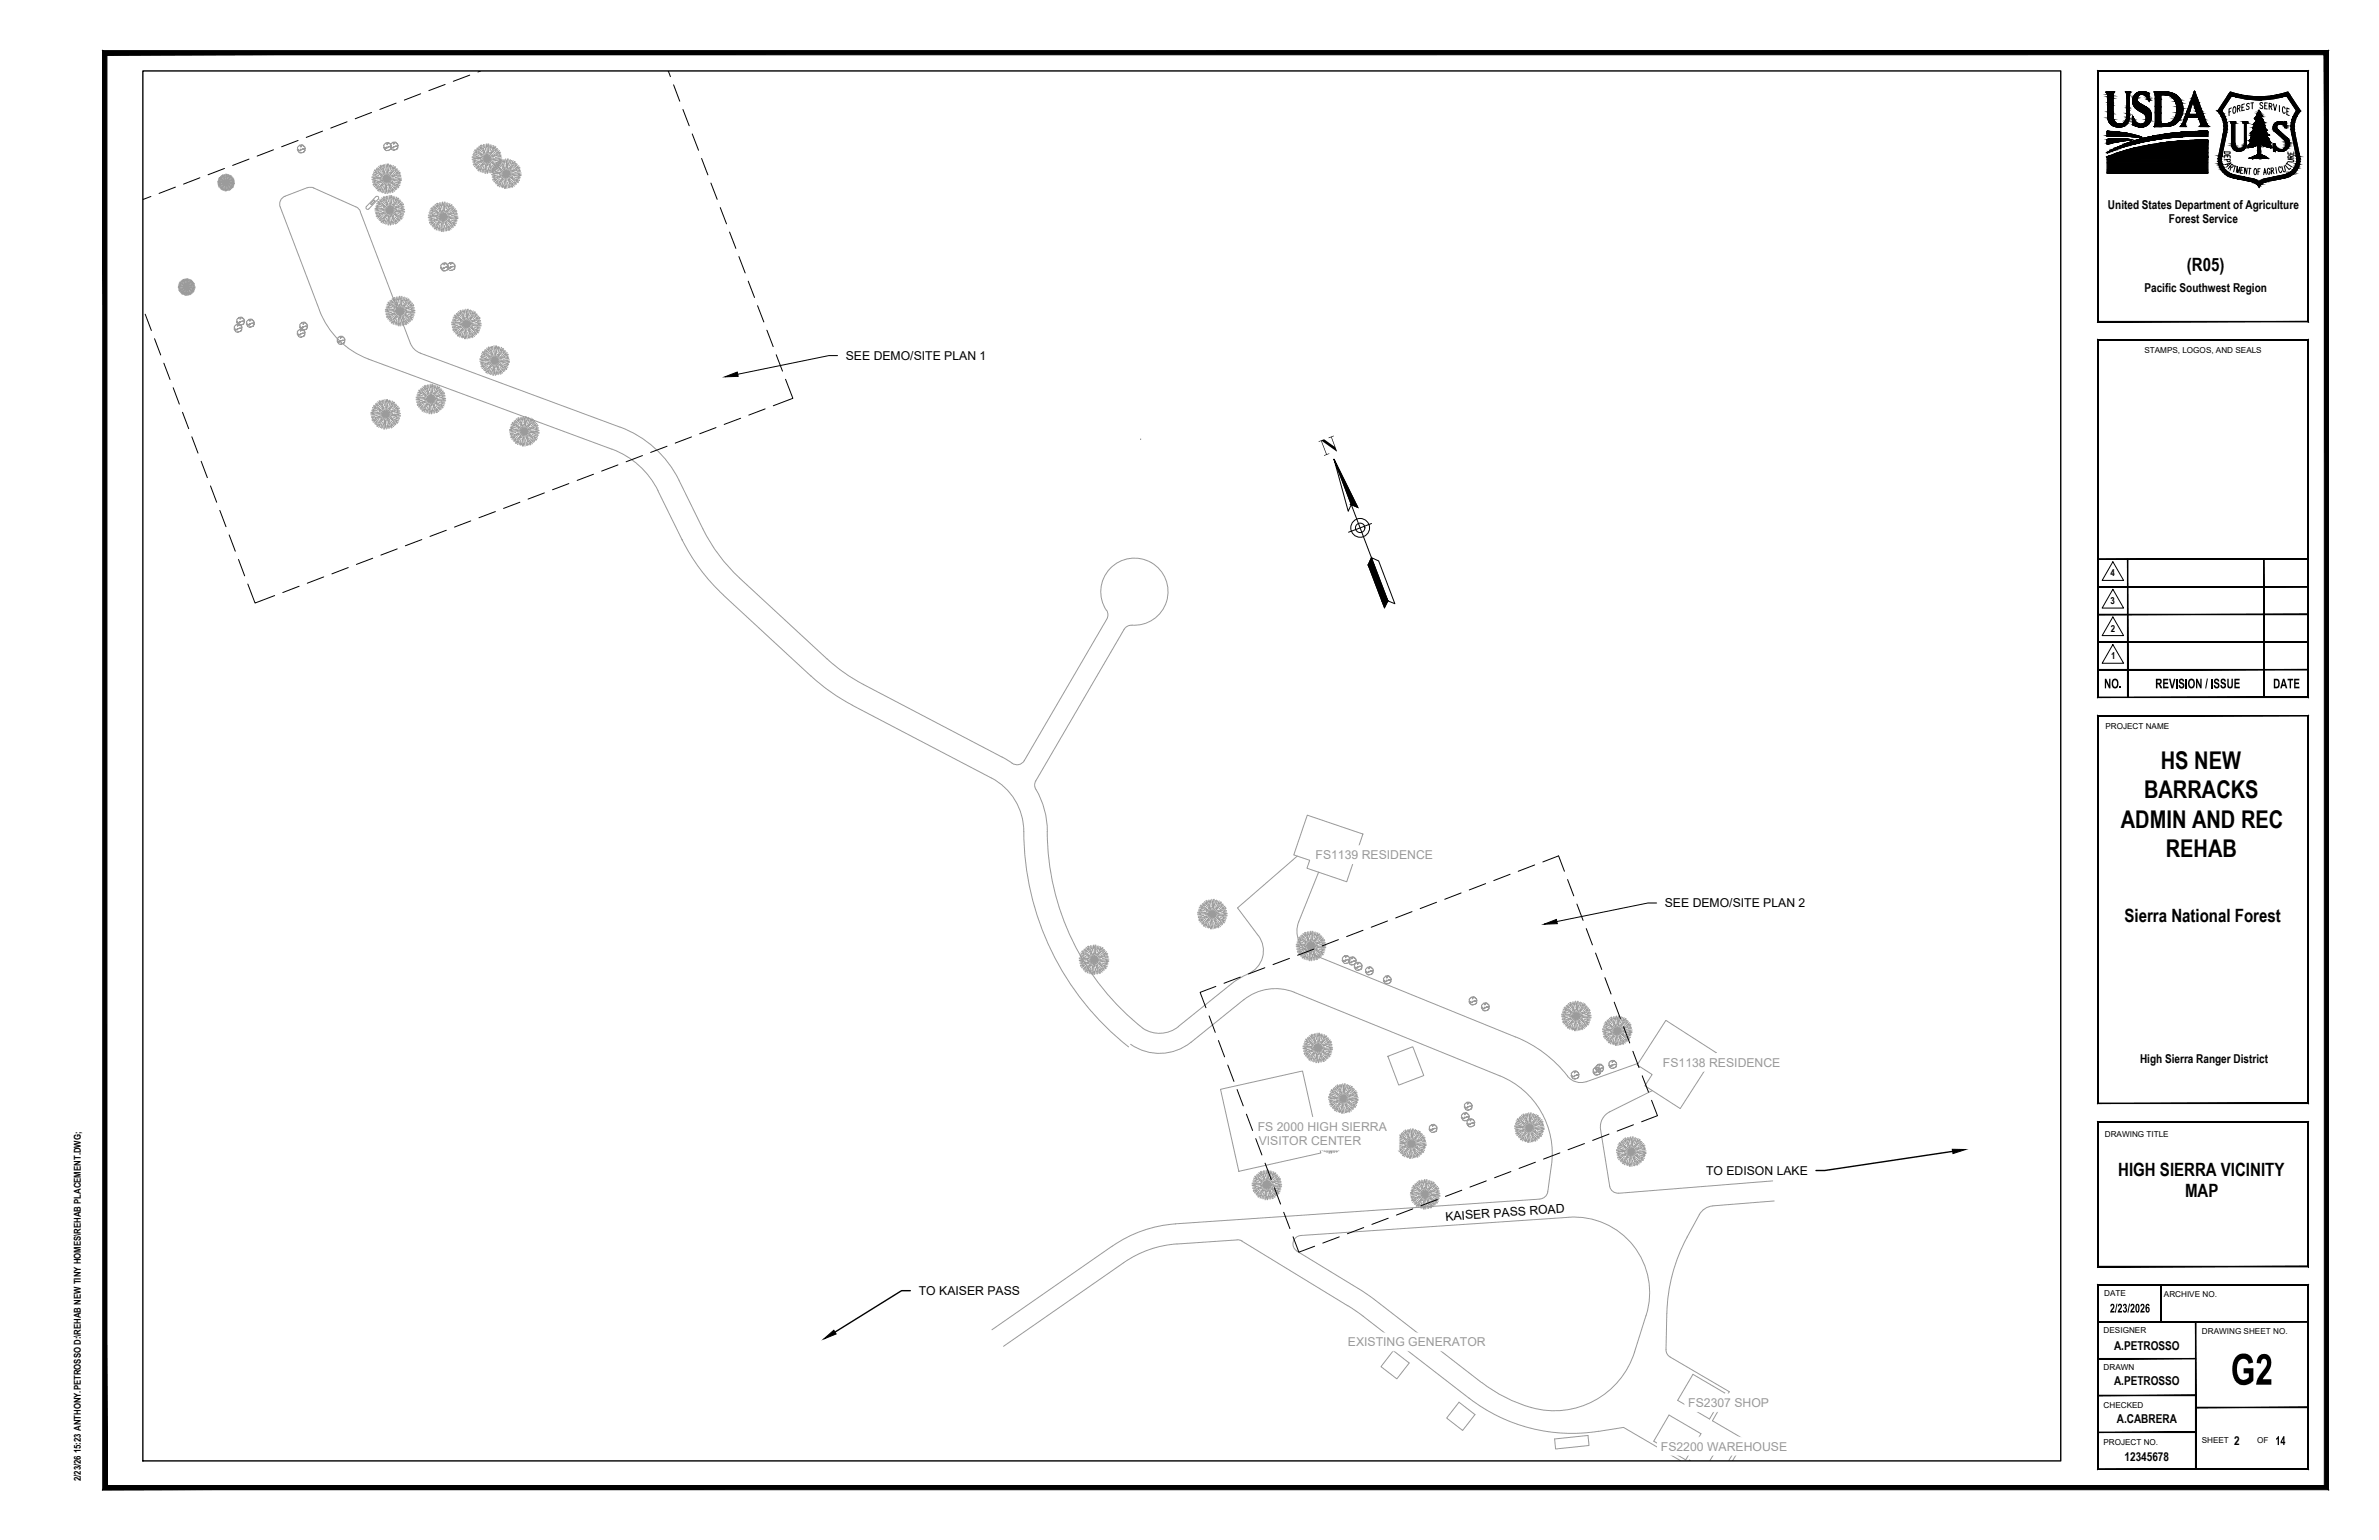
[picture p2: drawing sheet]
<svg xmlns="http://www.w3.org/2000/svg" width="432mm" height="279mm" viewBox="0 0 432 279" stroke-linecap="round" stroke-linejoin="round" font-family="sans-serif">
<defs><g id="words">
<text font-size="8.9" x="404.9" y="251.2">G2</text>
<text font-size="5.2" x="240.2" y="82.8" transform="rotate(-21 240.2 82.8)">N</text>
<g font-size="4.4">
<text x="392.2" y="139.5">HS NEW</text>
<text x="389.1" y="144.8">BARRACKS</text>
<text x="384.9" y="150.2">ADMIN AND REC</text>
<text x="393.1" y="155.5">REHAB</text>
</g>
<g font-size="4">
<text x="403.2" y="32.1">R</text>
<text x="413.5" y="32.1">L</text>
</g>
<g font-size="3.5">
<text x="402.5" y="30.7">P</text>
<text x="402.5" y="31.4">A</text>
<text x="413.8" y="31.4">T</text>
<text x="414.2" y="30.7">U</text>
</g>
<g font-size="3.3">
<text x="396.9" y="49.2">(R05)</text>
<text x="385.6" y="167.2">Sierra National Forest</text>
<text x="384.5" y="213.3">HIGH SIERRA VICINITY</text>
<text x="396.6" y="217.3">MAP</text>
</g>
<g font-size="3.1">
<text x="402.5" y="29.3">D</text>
<text x="402.5" y="30">E</text>
<text x="414.2" y="30">R</text>
<text x="414.2" y="29.3">E</text>
</g>
<g font-size="2.8">
<text x="381.9" y="124.9">NO.</text>
<text x="391.2" y="124.9">REVISION / ISSUE</text>
<text x="412.6" y="124.9">DATE</text>
</g>
<g font-size="2.5">
<text x="382.9" y="238.1">2/23/2026</text>
<text x="413" y="262.2">14</text>
</g>
<g font-size="2.2">
<text x="382.6" y="37.9">United States Department of Agriculture</text>
<text x="393.7" y="40.5">Forest Service</text>
<text x="389.2" y="52.9">Pacific Southwest Region</text>
<text x="153.5" y="65.3">SEE DEMO/SITE PLAN 1</text>
<text x="302.2" y="164.6">SEE DEMO/SITE PLAN 2</text>
<text x="388.4" y="192.9">High Sierra Ranger District</text>
<text x="309.7" y="213.2">TO EDISON LAKE</text>
<text x="262.4" y="221.5" transform="rotate(-4 262.4 221.5)">KAISER PASS ROAD</text>
<text x="166.8" y="235">TO KAISER PASS</text>
<text x="383.7" y="244.9">A.PETROSSO</text>
<text x="383.7" y="251.3">A.PETROSSO</text>
<text x="384.2" y="258.1">A.CABRERA</text>
<text x="405.5" y="262.2">2</text>
<text x="385.6" y="265">12345678</text>
</g>
<g font-size="2.2" fill="#999">
<text x="238.8" y="155.9">FS1139 RESIDENCE</text>
<text x="301.8" y="193.5">FS1138 RESIDENCE</text>
<text x="228.3" y="205.1">FS 2000 HIGH SIERRA</text>
<text x="228.5" y="207.8">VISITOR CENTER</text>
<text x="244.6" y="244.2">EXISTING GENERATOR</text>
<text x="306.4" y="255.3">FS2307 SHOP</text>
<text x="301.5" y="263.2">FS2200 WAREHOUSE</text>
</g>
<g font-size="1.8">
<text x="383.1" y="104.6">4</text>
<text x="383.1" y="109.6">3</text>
<text x="383.1" y="114.6">2</text>
<text x="383.2" y="119.6">1</text>
</g>
<g font-size="1.7">
<text x="14.6" y="263.7" transform="rotate(-90 14.6 263.7)">15:23 ANTHONY.PETROSSO D:\REHAB NEW TINY HOMES\REHAB PLACEMENT.DWG;</text>
<text x="14.6" y="268.8" transform="rotate(-90 14.6 268.8)">2/23/26</text>
</g>
<g font-size="1.5">
<text x="389.2" y="64.1">STAMPS, LOGOS, AND SEALS</text>
<text x="382.1" y="132.2">PROJECT NAME</text>
<text x="382" y="206.3">DRAWING TITLE</text>
<text x="381.9" y="235.2">DATE</text>
<text x="392.8" y="235.4">ARCHIVE NO.</text>
<text x="381.8" y="241.9">DESIGNER</text>
<text x="399.7" y="242">DRAWING SHEET NO.</text>
<text x="381.8" y="248.5">DRAWN</text>
<text x="381.8" y="255.4">CHECKED</text>
<text x="381.8" y="262.1">PROJECT NO.</text>
<text x="399.6" y="261.9">SHEET</text>
<text x="409.7" y="261.9">OF</text>
</g>
</g></defs>
<!-- layer: R-XREFROAD -->
<g fill="none" stroke="#999" stroke-width=".18">
<path d="M51.8 35.6a1.52 1.52 0 0 0-.9 1.9l7.1 18.8a15.2 15.2 0 0 0 8.9 8.9l44.1 16.3M56.9 34.1l7.7 3.4M56.9 34.1l-.5-.1-.6 .1-4.1 1.5M64.6 37.5l.5 .4 .3 .5M65.4 38.4l9.1 23.9a3 3 0 0 0 1.8 1.8l36.2 13.4M66.5 37.5a.31 .31 0 0 0 0 .4 .31 .31 0 0 0 .4 0l1.8-1.9a.31 .31 0 0 0-.1-.4 .31 .31 0 0 0-.4 .1l-1.7 1.8M67.5 37.1h-.2v-.2l.5-.5 .2-.1v.2l-.5 .6M112.5 77.5a19.5 19.5 0 0 1 10.8 9.6l4.3 8.8M207.1 79.7h.1M111.1 81.5a15.2 15.2 0 0 1 8.3 7.5l4.5 9.1M123.8 97.8a34.7 34.7 0 0 0 7.6 10.2M127.6 96a30.5 30.5 0 0 0 6.6 8.9l15.9 14.6"/>
<path d="M131.3 108l15.9 14.7M150.1 119.5a30.5 30.5 0 0 0 6.6 4.6M200.9 112.4l-15 25.6a1.6 1.6 0 0 1-2.5 .2l-26.7-14M200.9 112.3a1.41 1.41 0 0 0-.1-1.6 6.1 6.1 0 0 1 3.1-9.1 6.1 6.1 0 0 1 8.1 5.2 6.1 6.1 0 0 1-6.9 6.6 1.55 1.55 0 0 0-1.1 .8M204 114.2l-16 27.5a1.5 1.5 0 0 0 0 1.5M147.2 122.7a34.7 34.7 0 0 0 7.5 5.2M154.7 128l25.2 13.1a11 11 0 0 1 5.9 9.7 50 50 0 0 0 19 39.1M188 143.2a15 15 0 0 1 2.1 7.6 45.7 45.7 0 0 0 17.4 35.8M235.5 155.3l-10.9 9.4 3.8 5.1M239.3 158.2l-3.6 9a4.5 4.5 0 0 0 2.5 6M228.4 169.8a4.6 4.6 0 0 1-2.4 7.2l-2.1 1.2-10 8M238.3 173.2l36.8 14.9a23.4 23.4 0 0 1 9.8 7.5 3.1 3.1 0 0 0 3 .6"/>
<path d="M213.9 186.3a5.5 5.5 0 0 1-6.4 .3M234.9 180l37.3 15.2a15.2 15.2 0 0 1 9.4 16.2M234.9 180a9.2 9.2 0 0 0-9.1 1.4l-9.6 7.7a9.1 9.1 0 0 1-11 .4M297.3 192.9l-9.4 3.4M299.9 197.9l-7.7 3.8M281.6 211.5l-.7 4.7a1.54 1.54 0 0 1-1.4 1.3l-66.1 4.5M292.2 201.7a3.1 3.1 0 0 0-1.7 3.2l1.7 10.3a1.51 1.51 0 0 0 1.6 1.3l28-2.3M310.9 218.8a3.1 3.1 0 0 0-2.5 1.6M322 217.9l-11.1 .9M201.9 226.1l-21.9 15.2M204 229.1l-21.9 15.2M213.4 222a22.9 22.9 0 0 0-11.5 4.1"/>
<path d="M224.5 225l-10.9 .7a19.2 19.2 0 0 0-9.6 3.4M224.5 224.9l.9 .3M225.4 225.2l19.2 11.7M244.7 236.9l2.7 1.9 19.3 14.9a30.5 30.5 0 0 0 23.5 6l4.5-.7 10.4 6M246.6 233.8l3.1 2.1 19.2 14.9M284.8 220.9l-48.7 3.3a1.52 1.52 0 0 0-1.4 1.1 1.52 1.52 0 0 0 .7 1.7l11.1 6.8M284.8 220.8a13.7 13.7 0 0 1 14 17.8M298.8 238.6l-2.1 6.7M302.5 238.3l-.1 6.6M306.2 224.4a30.5 30.5 0 0 0-3.7 13.9M308.4 220.4l-2.2 4.1M268.9 250.8a26.8 26.8 0 0 0 9.1 4.6"/>
<path d="M296.7 245.3a15.3 15.3 0 0 1-18.8 10.1M302.4 244.9a1.5 1.5 0 0 0 .7 1.3l10.8 6.3-3.1 5.3 5.9 3.4-2.2 3.8M306.6 265v-.1l.3 .1"/>
</g>
<!-- layer: R-XREFVEG -->
<g fill="none" stroke="#999" stroke-width=".18">
<path d="M39.5 32.9l.3 .1M39.5 33h.3M39.6 32.7l.3 .1M39.6 32.8h.2M39.7 32.6l.5 .2M39.7 33.1h.7M39.7 32.4l.3 .2M39.8 32.3l.2 .1M39.8 32.2l.2 .1M39.9 33h.5M39.9 33.5h-.2M39.9 33.6l-.3 .1"/>
<path d="M39.9 33.2h-.4M39.9 32.4l.6 .4M39.9 32.9l.6 .1M39.9 33.4l-.3 .1M39.9 33.7l-.2 .1M40 32.2l.2 .1M40 32l.3 .3M40.1 33.7l-.3 .3M40.1 32.4l.5 .3M40.1 32l.4 .4M40.2 33.3h-.6M40.2 32.3l.4 .4"/>
<path d="M40.2 33.9l-.2 .3M40.2 34l-.1 .2M40.2 31.8l.2 .3M40.3 34.1l-.2 .2M40.4 34.1l-.2 .3M40.4 33.7l-.5 .3M40.4 31.8l.1 .2M40.4 31.9l.3 .7M40.4 32.8l.4 .2M40.4 31.7l.2 .3M40.5 33.4l-.6 .2M40.5 34.1l-.2 .4"/>
<path d="M40.5 33.4l-.6 .4M40.5 33l.5 .1-.4 .2M40.5 33.3l-.6 .2M40.6 33.3l.4-.2-.2 .3M40.6 32l.2 .6M40.6 31.8l.1 .1M40.6 32.8l.4 .3-.4-.1M40.6 32.5l.3 .4M40.7 33.6l-.4 .5M40.7 32l.2 .6M40.7 34.2l-.1 .4M40.7 31.7l.1 .3"/>
<path d="M40.7 33.7l-.4 .6M40.7 33.9l-.2 .6M40.7 34.3v.2M40.8 33.1l-.5 .1M40.8 31.7l.1 .6M40.8 32.6l.2 .5-.3-.3M40.8 33.3l-.4 .2M40.9 34.4v.2M40.9 33.7l-.1 .5M40.9 33.3l-.2 .5M41 33.5v-.4l-.7 .9M41 33.7l-.1 .6"/>
<path d="M41 34.3l-.1 .3M41 31.6v.4M41 32.4v.5M41 33.8v.7M41.1 33.4v.4M41.1 31.8v.7M41.1 34.3v.3M41.1 32.6l-.1 .5-.1-.4M41.1 32.7l-.1 .4 .4-.4M41.1 31.6v.3M41.2 33.5l-.2-.4v.5M41.2 34l.1 .6"/>
<path d="M41.2 33.3l.3 .4M41.2 31.9l-.1 .6M41.2 33.6l.2 .6M41.2 31.6v.3M41.3 33.2l.4 .2M41.3 33.7l.2 .5M41.3 34.2l.1 .4M41.3 32l-.2 .6M41.3 32.8l-.3 .3 .5-.2M41.3 33.7l.4 .6M41.3 31.7v.2M41.3 32.5l-.2 .4"/>
<path d="M41.4 33.4l-.4-.3 .2 .5M41.4 34.3l.1 .2M41.4 33l-.4 .1 .6 .1M41.4 33.2l-.4-.1 .4 .3M41.4 33.5l.5 .4M41.5 31.7l-.1 .3M41.5 34.3l.1 .2M41.5 33.5l.5 .3M41.6 33.8l.4 .5M41.6 31.8l-.2 .5M41.6 33.2l.6 .2M41.6 34.2l.1 .3"/>
<path d="M41.6 33.4l.6 .4M41.6 32.7l-.4 .3M41.7 34.1l.2 .3M41.7 33.2l.5 .1M41.7 33.1h.7M41.7 31.8l-.1 .3M41.7 31.9l-.3 .7M41.8 32.2l-.4 .4M41.8 33l-.5 .1M41.8 34l.3 .2M41.8 32.3l-.4 .4M41.8 33.4l.6 .3"/>
<path d="M41.9 31.9l-.2 .2M41.9 34l.2 .1M42 31.9l-.2 .2M42 32l-.1 .2M42 33.9l.3 .1M42.1 33.8l.2 .2M42.1 33.7l.3 .1M42.1 32.1l-.2 .2M42.1 32.7l-.5 .2M42.1 32.8l-.5 .2M42.1 33.5h.4M42.2 32.2l-.5 .4"/>
<path d="M42.2 32.4l-.6 .4M42.2 33.4h.2M42.3 33.2h.3M42.3 33.3h.3M42.3 32.3l-.3 .2M42.4 32.4l-.3 .2M42.4 32.7l-.2 .1M42.5 32.5l-.3 .1M42.5 32.9l-.6 .1M42.5 32.8l-.3 .1M42.6 33l-.4 .1M54.2 26.5l.5-.2-.1 .4 .1-.2 .2-.1-.2-.1h.3l.4 .5-.2 .2-.4 .1 .6-.2v.4l-.3 .2h.2l-.6 .2h.1h-.5l-.3-.4 .1-.1 .4 .2 .2-.2-.2-.1 .2 .1-.2 .1-.5-.1z"/>
<path d="M67.5 32.1l.5 .1M67.5 32.2l.5 .1M67.6 31.7l.6 .1M67.7 31.9h.4M67.8 31.5l.9 .4M67.8 32.4h1.3M67.8 31.2l.6 .3M67.9 30.9l.5 .3M68 30.8l.4 .3M68.1 37.8h.5M68.1 38h.5M68.1 33.1l-.3 .1"/>
<path d="M68.1 32.2l1 .1M68.1 31.2l1.1 .7M68.1 33.3l-.4 .2M68.1 32.5l-.6 .1M68.2 32l1 .2M68.2 37.4l.6 .1M68.2 32.9l-.6 .2M68.3 33.4l-.5 .2M68.3 37.6h.3M68.3 30.7l.3 .2M68.3 37.2l1 .4M68.3 30.5l.5 .4"/>
<path d="M68.4 38.1h1.2M68.4 36.9l.6 .3M68.5 33.5l-.6 .4M68.5 36.6l.5 .4M68.5 31.2l.8 .6M68.6 30.4l.6 .8M68.6 36.5l.4 .3M68.7 38.8l-.4 .1M68.7 32.7l-1.1 .1M68.7 31.1l.8 .7M68.7 37.9l1 .1M68.7 36.9l1.1 .7"/>
<path d="M68.7 33.8l-.4 .5M68.7 34l-.2 .3M68.7 39l-.4 .2M68.7 38.2l-.6 .1M68.7 30.2l.4 .5M68.7 37.7l1.1 .3M68.8 38.6l-.6 .2M68.8 39.1l-.5 .2M68.8 34.2l-.3 .4M68.9 36.4l.3 .2M68.9 36.2l.5 .4M69 33.4l-.8 .7"/>
<path d="M69 34.2l-.3 .5M69 30l.2 .5M69 30.4l.6 1.1M69 39.2l-.5 .4M69 31.9l.8 .4M69.1 36.9l.8 .6M69.1 36.1l.7 .8M69.1 30l.2 .4M69.2 32.9l-1 .3M69.2 33l-1.1 .6M69.2 38.4l-1 .1M69.2 36.8l.8 .7"/>
<path d="M69.2 34.2l-.3 .6M69.3 32.3l.9 .1-.7 .3M69.3 39.5l-.5 .5M69.3 39.7l-.3 .3M69.3 32.7l-1.1 .4M69.3 35.9l.4 .5M69.3 32.8l.9-.4-.5 .6M69.4 30.5l.4 .9M69.4 39.9l-.3 .4M69.4 30l.2 .4M69.4 31.9l.8 .5-.7-.1M69.4 31.4l.5 .7"/>
<path d="M69.5 33.3l-.6 .8M69.5 33.1l-.7 .9M69.6 39.1l-.9 .7M69.6 34.4l-.2 .6M69.6 30.5l.3 1M69.6 29.9l.1 .6M69.6 39.9l-.3 .5M69.6 35.7l.2 .5M69.6 36.1l.6 1.1M69.6 37.6l.8 .4M69.6 33.4l-.6 1.1M69.6 33.8l-.4 1.1"/>
<path d="M69.7 34.6l-.1 .3M69.7 35.6l.2 .5M69.7 38.6l-.9 .3M69.7 32.5l-.8 .1M69.8 38.7l-1.1 .6M69.8 29.9l.2 1M69.8 39.9l-.3 .6M69.8 26.1l.5-.2v.4l.3-.3-.2-.1 .4 .1 .2 .4v.1l-.6 .1 .7-.1-.1 .4-.2 .2h.1l-.5 .1 .1 .1h-.5l-.3-.4h.5l.2-.2h-.2h.1l-.1 .2-.6-.1 .1-.3-.1-.1zM69.8 31.6l.4 .8-.6-.5M69.8 32.7l-.6 .5M69.8 38l1 .1-.7 .3M69.8 38.4l-1 .4"/>
<path d="M69.9 34.6l-.1 .5M69.9 38.5l.9-.4-.5 .6M70 36.2l.3 .9M70 35.7l.1 .3M70 33.4l-.3 1M70 32.8l-.3 .8M70 37.6l.8 .5-.8-.1M70 33.1l.2-.7-.6 .8M70 37.1l.5 .7M70 33.5l-.1 1M70.1 31.2v.8M70.1 34.6l-.1 .5"/>
<path d="M70.1 29.7v.7M70.1 39l-.6 .8M70.1 36.2l.4 1M70.1 38.9l-.7 .8M70.1 35.6l.2 .6M70.1 33.5v1.3M70.2 39.1l-.7 1.1M70.2 39.6l-.4 1M70.2 32.9l.1 .8M70.2 30v1.3M70.3 34.5v.6M70.3 31.5l-.1 .9-.2-.7"/>
<path d="M70.3 38.2l-.8 .1M70.3 31.7l-.1 .7 .5-.7M70.4 35.6l.1 1M70.4 29.7l-.1 .6M70.4 37.3l.4 .8-.6-.4M70.4 33.1l-.2-.7-.1 .9M70.4 38.4l-.7 .5M70.4 34l.2 1M70.4 32.8l.5 .7M70.4 30.4l-.1 .9M70.5 33.3l.3 1.1M70.5 29.7v.5"/>
<path d="M70.5 39.1l-.2 1.1M70.6 38.5l-.4 .8M70.6 32.6l.7 .4M70.6 38.9l.2-.8-.6 .8M70.6 33.4l.4 1M70.6 39.2l-.1 1M70.6 34.4l.2 .6M70.6 30.4l-.2 1.1M70.6 35.5l.1 .6M70.6 36.9l.1 .8M70.7 31.9l-.5 .5 .8-.3M70.7 31.3l-.3 .7"/>
<path d="M70.7 32.9l-.5-.5 .3 .9M70.7 33.4l.7 1.1M70.7 30v.3M70.7 39.3v1.2M70.8 35.8v1.2M70.8 38.6l.1 .8M70.8 34.5l.2 .3M70.9 37.2l-.1 .9-.3-.7M70.9 32.2l-.7 .2 .9 .2M70.9 33.1l.8 .7M70.9 37.4l-.1 .7 .5-.7M70.9 32.6l-.7-.2 .7 .6"/>
<path d="M70.9 29.9l-.1 .6M71 35.5l-.1 .5M71 38.8l-.2-.7-.2 1M71 39.7l.1 1M71 38.5l.5 .7M71 26l.5-.2v.4l.3-.3-.2-.1h.2l.3 .3 .1 .3-.6 .2 .7-.2-.1 .4-.2 .2h.1l-.5 .2h.1h-.5l-.3-.4 .1-.1 .4 .2 .2-.3h-.2h.1l-.1 .2-.6-.2zM71 36.1l-.1 1M71 34.5l.2 .4M71 33.1l.8 .6M71.1 39.1l.3 1M71.1 35.5v.4M71.1 33.6l.7 .9"/>
<path d="M71.1 32.6l1.1 .3M71.1 30l-.4 1M71.1 34.4l.3 .5M71.1 33l1.1 .7M71.2 38.3l.7 .4M71.2 39.2l.4 .9M71.2 36.1l-.2 1.1M71.2 31.7l-.7 .5M71.2 37.6l-.4 .5 .8-.3M71.3 34.2l.3 .5M71.3 32.6l1 .1M71.3 39.1l.6 1.1"/>
<path d="M71.3 35.7v.3M71.3 37l-.4 .7M71.3 38.7l-.5-.6 .3 .9M71.3 32.5h1.3M71.4 30.4l-.6 1.1M71.4 30l-.3 .6M71.5 37.9l-.7 .2 .9 .2M71.5 38.8l.8 .7M71.5 30.8l-.7 .8M71.5 32.3l-.9 .1M71.5 38.3l-.7-.2 .7 .6M71.5 35.6l-.1 .6"/>
<path d="M71.5 33.9l.5 .5M71.6 30.9l-.8 .8M71.6 33l1 .4M71.6 38.8l.8 .6M71.7 38.4l1.1 .2M71.7 35.7l-.4 1M71.7 30.2l-.3 .4M71.7 39.3l.7 .9M71.7 38.7l1.1 .7M71.8 33.9l.3 .2M71.8 37.4l-.7 .5M71.8 30.3l-.3 .4"/>
<path d="M71.8 39.9l.4 .5M71.8 38.3l1 .1M71.9 38.2h1.3M71.9 30.6l-.2 .3M71.9 33.8l.4 .3M72 36.1l-.7 1.1M72 33.6l.4 .4M72 33.4l.6 .3M72 35.8l-.3 .5M72 38l-.8 .1M72 36.5l-.6 .8M72.1 30.6l-.4 .5"/>
<path d="M72.1 39.6l.5 .5M72.1 31.6l-.9 .4M72.1 33.1l.6 .1M72.1 36.6l-.7 .8M72.1 31.8l-1 .3M72.2 38.7l1 .4M72.2 30.8l-.8 .7M72.3 35.9l-.4 .4M72.3 31.3l-1.1 .6M72.3 32.9l.4 .1M72.3 32.6h.6M72.3 39.6l.3 .3"/>
<path d="M72.4 36l-.3 .4M72.4 32.7l.5 .1M72.5 36.3l-.2 .3M72.5 31l-.6 .3M72.5 39.5l.4 .3M72.6 39.3l.4 .3M72.6 39.1l.6 .3M72.6 31.3l-.5 .2M72.6 31.7l-.3 .1M72.7 36.3l-.4 .5M72.7 31.4l-.5 .2M72.7 37.3l-.9 .4"/>
<path d="M72.7 38.8l.6 .1M72.7 37.5l-1 .3M72.7 32l-1 .2M72.7 31.8l-.5 .2M72.8 36.5l-.9 .7M72.8 37l-1.1 .6M72.9 38.7h.3M72.9 32.3l-.7 .1M72.9 38.3h.5M73 38.4l.4 .1M73 36.7l-.5 .4M73.2 37l-.5 .2"/>
<path d="M73.2 37.4l-.3 .1M73.3 37.1l-.5 .2M73.3 37.8l-1 .1M73.3 37.5l-.6 .2M73.4 38l-.6 .1M77.7 39l.5 .1M77.7 39.2h.6M77.9 38.6l.6 .1M78 38.8h.3M78 38.4l1 .4M78 39.3h1.3M78 38.1l.6 .3"/>
<path d="M78.2 37.8l.4 .4M78.3 37.7l.4 .3M78.3 40l-.3 .1M78.4 39.1l1 .1M78.4 38.1l1.1 .7M78.4 39.4l-.7 .1M78.4 38.9l1.1 .2M78.4 39.8l-.5 .2M78.5 37.6l.3 .2M78.6 37.4l.5 .4M78.8 38.1l.8 .6M78.8 37.3l.7 .8"/>
<path d="M78.9 39.6l-1 .1M78.9 38l.8 .7M79 37.1l.3 .5M79.2 36.9l.3 .5M79.2 37.3l.7 1.1M79.3 38.8l.7 .4M79.4 36.9l.2 .4M79.4 39.8l-.9 .3M79.4 39.9l-1.1 .6M79.5 39.2l.9 .1-.7 .3M79.5 39.6l-1 .4M79.6 39.7l.8-.4-.5 .6"/>
<path d="M79.6 37.4l.4 .9M79.7 36.9l.1 .4M79.7 38.8l.7 .5-.7-.1M79.7 38.3l.5 .7M79.8 37.4l.3 1M79.8 36.8l.2 .6M80 39.4l-.8 .1M80 36.8l.2 1M80.1 38.5l.3 .8-.5-.5M80.1 39.6l-.7 .5M80.2 39.7l-.3 .8M80.3 38.1l.1 .8"/>
<path d="M80.3 36.6v.7M80.5 36.9v1.3M80.5 39.8l.1 .8M80.5 38.4l-.1 .9-.2-.7M80.6 38.6l-.2 .7 .6-.7M80.6 36.6v.6M80.7 39.7l.5 .7M80.7 37.3l-.1 .9M80.8 36.7l-.1 .4M80.8 39.5l.8 .4M80.9 37.3l-.3 1.1M80.9 38.8l-.5 .5 .9-.3"/>
<path d="M81 36.9l-.1 .3M81 38.2l-.4 .7M81 39.8l-.6-.5 .4 .9M81.1 39.1l-.7 .2 .9 .2M81.1 40l.9 .7M81.2 39.5l-.8-.2 .8 .6M81.2 36.8l-.2 .6M81.4 39.5l1 .3M81.4 36.9l-.4 1M81.4 39.9l1.1 .7M81.5 38.6l-.7 .5M81.5 39.5l1 .1"/>
<path d="M81.6 39.4h1.2M81.6 37.3l-.6 1.1M81.7 36.9l-.3 .6M81.7 37.7l-.6 .8M81.7 39.2l-.8 .1M81.8 37.8l-.7 .8M81.9 39.9l.9 .4M81.9 37.1l-.3 .4M82.1 37.2l-.3 .4M82.1 37.5l-.2 .3M82.3 37.5l-.4 .5M82.4 38.5l-1 .4"/>
<path d="M82.4 40l.6 .1M82.4 38.7l-1.1 .4M82.5 37.7l-.9 .7M82.5 38.2l-1.1 .6M82.5 39.9h.4M82.6 39.5h.5M82.6 39.6l.5 .1M82.7 37.9l-.6 .3M82.8 38.2l-.4 .2M82.8 38.6l-.3 .1M82.9 38.3l-.4 .2M83 38.9l-1.1 .2"/>
<path d="M83 38.7l-.6 .2M83.1 39.2l-.6 .1M85.7 28.4l.5 .1M85.7 28.6l.5 .1M85.8 28l.6 .2M85.9 28.3h.4M86 27.8l1 .4M86 28.8h1.2M86 27.5l.6 .3M86.1 27.3l.5 .3M86.2 27.2l.4 .2M86.3 29.4l-.3 .2"/>
<path d="M86.3 28.5l1 .1M86.3 29.6l-.4 .2M86.3 27.6l1.1 .6M86.3 28.9h-.6M86.4 28.4l1 .2M86.4 29.2l-.6 .2M86.4 29.8l-.4 .2M86.5 27.1l.3 .2M86.6 26.9l.4 .4M86.7 29.9l-.6 .3M86.7 27.5l.8 .6M86.8 26.8l.6 .8"/>
<path d="M86.8 27.4l.9 .8M86.9 30.1l-.4 .5M86.9 30.4l-.2 .3M86.9 29l-1.1 .2M86.9 26.5l.4 .6M87 30.5l-.3 .4M87.2 30.6l-.3 .4M87.2 29.7l-.8 .7M87.2 26.4l.2 .5M87.2 26.7l.6 1.1M87.2 28.3l.8 .3M87.3 26.3l.2 .4"/>
<path d="M87.4 29.2l-1 .4M87.4 29.3l-1.1 .7M87.4 30.6l-.3 .6M87.5 28.7l.9 .1-.7 .2M87.5 29.1l-1.1 .3M87.5 29.1l.9-.3-.5 .5M87.6 26.9l.4 .9M87.6 26.4l.2 .3M87.6 27.7l.5 .7M87.7 28.2l.7 .6-.7-.2M87.7 29.7l-.6 .7M87.7 26.8l.4 1.1"/>
<path d="M87.7 29.5l-.7 .8M87.7 26.2l.2 .6M87.8 30.7l-.2 .6M87.8 29.7l-.6 1.1M87.8 29.5l.6-.7-.2 .7M87.8 30.2l-.4 1M87.9 30.9l-.1 .4M87.9 28.8l-.8 .1M88 26.2l.2 1.1M88 29l-.7 .5M88 27.9l.4 .9-.6-.5M88.1 31l-.1 .5"/>
<path d="M88.2 29.7l-.3 1.1M88.2 29.2l-.4 .8M88.2 29.9l-.1 1M88.2 30.9v.6M88.2 27.5l.1 .8M88.3 26.1v.7M88.3 29.9v1.3M88.4 26.4v1.3M88.4 29.2l.1 .9M88.5 30.8v.7M88.5 27.9l-.1 .9-.2-.7M88.5 28.1l-.1 .7 .5-.7"/>
<path d="M88.6 26.1l-.1 .5M88.6 29.5l-.2-.7-.1 .9M88.6 30.3l.2 1M88.6 29.1l.5 .7M88.6 26.7l-.1 1M88.7 29.7l.3 1M88.7 26.1v.5M88.8 29l.7 .3M88.8 29.8l.4 .9M88.8 30.8l.2 .6M88.8 26.8l-.2 1.1M88.9 28.2l-.5 .6 .8-.4"/>
<path d="M88.9 27.6l-.3 .8M88.9 29.3l-.5-.5 .3 .8M88.9 29.8l.7 1.1M88.9 26.3v.4M89 30.9l.2 .3M89.1 28.6l-.7 .2 .9 .1M89.1 28.9l-.7-.1 .7 .5M89.1 29.4l.8 .8M89.1 26.2l-.1 .7M89.2 31.2h.5M89.2 31.3l.5 .1M89.2 30.8l.2 .5"/>
<path d="M89.2 29.4l.8 .7M89.3 29l1.1 .2M89.3 30l.7 .8M89.3 26.4l-.4 1M89.3 29.4l1.1 .6M89.3 30.8l.7 .1M89.3 30.7l.3 .5M89.4 28l-.7 .5M89.4 31h.4M89.5 28.9l.9 .2M89.5 30.6l1 .3M89.5 30.5l.3 .6"/>
<path d="M89.5 28.8h1.3M89.5 31.5h1.3M89.5 30.3l.6 .3M89.6 26.7l-.6 1.1M89.6 26.4l-.3 .6M89.6 28.7h-.8M89.6 27.1l-.6 .8M89.7 30l.4 .3M89.7 29.9l.8 .5M89.7 30.3l.5 .4M89.7 27.3l-.7 .8M89.8 29.4l1 .3"/>
<path d="M89.8 32.1l-.3 .2M89.8 31.2l1 .2M89.8 30.3l1.1 .6M89.9 32.4l-.5 .2M89.9 31.6h-.7M89.9 26.5l-.3 .5M89.9 31.1l1.1 .2M89.9 31.9l-.6 .3M90 30.3l.3 .2M90 32.5l-.5 .2M90 26.6l-.3 .4M90 29.8l.3 .2"/>
<path d="M90.1 29.6l.4 .4M90.1 26.9l-.2 .3M90.2 32.6l-.6 .4M90.2 30l.4 .3M90.2 29.7l.6 .3M90.2 30.2l.8 .7M90.3 29.5l.7 .8M90.3 26.9l-.4 .5M90.3 28l-.9 .4M90.3 29.4l.6 .1M90.3 28.2l-1 .3M90.4 31.8l-1.1 .1"/>
<path d="M90.4 30.1l.8 .8M90.4 32.9l-.4 .5M90.4 33.1l-.2 .3M90.4 27.2l-.8 .6M90.4 29.3l.4 .5M90.5 27.6l-1.1 .7M90.5 29.3h.3M90.5 28.9l.6 .1M90.6 33.3l-.3 .4M90.6 29.1h.5M90.7 27.3l-.6 .4M90.7 32.5l-.8 .6"/>
<path d="M90.7 33.3l-.3 .5M90.7 29.1l.2 .5M90.7 29.4l.7 1.1M90.7 31l.8 .3M90.8 28l-.3 .2M90.8 27.6l-.5 .2M90.8 29l.3 .5M90.9 27.7l-.5 .2M90.9 31.9l-.9 .4M90.9 32.1l-1.1 .6M91 33.3l-.3 .6M91 28.4l-1.1 .2"/>
<path d="M91 28.2l-.6 .2M91 31.4l.9 .1-.7 .3M91 31.8l-1.1 .4M91.1 31.9l.8-.4-.5 .6M91.1 28.7h-.7M91.1 29.6l.4 .9M91.1 29.1l.2 .3M91.2 31l.7 .5-.7-.1M91.2 30.5l.5 .7M91.2 32.4l-.6 .8M91.2 32.2l-.7 .8M91.3 33.5l-.1 .6"/>
<path d="M91.3 29.6l.3 1M91.3 28.9l.2 .6M91.3 32.5l-.6 1.1M91.3 32.9l-.3 1M91.4 33.6v.4M91.5 31.6h-.9M91.5 29l.2 1M91.5 30.7l.4 .8-.5-.5M91.5 31.8l-.6 .5M91.6 33.7v.5M91.7 32.4l-.2 1.1M91.7 31.9l-.3 .8"/>
<path d="M91.7 32.2l.2-.7-.6 .8M91.8 32.6l-.2 1M91.8 33.7l-.1 .5M91.8 28.8v.7M91.8 30.2l.1 .9M91.9 32.6v1.3M91.9 32l.1 .8M91.9 29.1v1.3M92 33.5v.7M92 30.6l-.1 .9-.2-.7M92.1 30.8l-.2 .7 .6-.7M92.1 28.8l-.1 .6"/>
<path d="M92.1 32.2l-.2-.7-.1 .9M92.1 33l.2 1.1M92.2 31.9l.4 .7M92.2 29.4l-.2 1M92.2 32.4l.3 1.1M92.2 28.8v.5M92.3 31.7l.8 .3M92.3 32.5l.4 .9M92.3 33.5l.2 .6M92.3 29.5l-.2 1.1M92.4 31l-.5 .5 .9-.3M92.4 32l-.5-.5 .3 .9"/>
<path d="M92.4 32.5l.7 1.1M92.4 29v.4M92.4 30.4l-.3 .7M92.5 33.6l.2 .3M92.6 31.3l-.7 .2 .9 .1M92.6 32.2l.8 .7M92.6 31.7l-.7-.2 .7 .6M92.6 29l-.1 .6M92.8 33.6l.1 .4M92.8 32.2l.8 .6M92.8 32.7l.7 .8M92.8 29.1l-.3 1"/>
<path d="M92.8 31.7l1.1 .2M92.9 33.4l.2 .6M92.9 32.1l1.1 .6M92.9 30.8l-.6 .5M93 33.3l.3 .5M93 31.7l1 .1M93 31.5h1.3M93.1 29.5l-.6 1.1M93.1 29.1l-.2 .6M93.2 31.4l-.9 .1M93.2 29.9l-.6 .7M93.3 33l.4 .4"/>
<path d="M93.3 30l-.8 .8M93.3 32.1l1 .4M93.4 29.3l-.3 .4M93.5 33l.3 .2M93.5 29.4l-.2 .4M93.6 29.6l-.2 .3M93.7 32.9l.4 .2M93.7 32.7l.4 .3M93.7 32.5l.6 .3M93.8 29.7l-.4 .5M93.8 30.7l-.9 .4M93.8 32.1l.6 .2"/>
<path d="M93.9 30.9l-1.1 .3M93.9 29.9l-.8 .7M94 30.4l-1.1 .6M94 32l.4 .1M94 31.6l.6 .1M94.1 31.8l.5 .1M94.2 30.1l-.6 .3M94.3 30.3l-.5 .2M94.3 30.8l-.3 .1M94.4 30.5l-.4 .2M94.5 31.1l-1.1 .2M94.5 30.9l-.6 .2"/>
<path d="M94.6 31.4h-.7M32.4 51.9h.2M32.4 52h.3M32.4 51.7h.4M32.5 51.8h.2M32.5 52.1h.8M32.5 51.5l.6 .3M32.5 51.4l.4 .1M32.6 51.2l.3 .2M32.7 51.2l.2 .1M32.7 51.9l.6 .1M32.7 52.4l-.2 .1"/>
<path d="M32.7 51.4l.6 .4M32.7 52.6l-.2 .1M32.7 52.1l-.4 .1M32.7 52.3l-.3 .2M32.7 51.8l.7 .2M32.8 52.6l-.3 .1M32.8 51.1l.2 .1M32.8 51l.3 .2M32.9 52.7l-.3 .2M32.9 51.4l.5 .3M33 50.9l.3 .5M33 52.9l-.2 .2"/>
<path d="M33 53l-.1 .1M33 52.2l-.6 .1M33 51.3l.5 .4M33.1 50.8l.2 .3M33.1 53.1l-.1 .2M33.2 52.6l-.5 .4M33.2 53.1l-.2 .2M33.2 51.8l.5 .2M33.2 50.7l.1 .3M33.2 50.9l.4 .6M33.3 50.7l.1 .2M33.3 52.3l-.5 .2"/>
<path d="M33.3 52.4l-.6 .3M33.3 53.1l-.1 .3M33.4 52l.5 .1-.4 .1M33.4 52.2l-.6 .3M33.4 52.3l.5-.2-.3 .3M33.4 51l.2 .5M33.4 50.7l.1 .2M33.5 51.8l.4 .3-.4-.1M33.5 51.5l.2 .4M33.5 52.6l-.4 .4M33.5 52.5l-.4 .4M33.5 51l.2 .6"/>
<path d="M33.5 53.2v.3M33.5 50.6l.1 .3M33.5 52.9l-.2 .5M33.5 52.6l-.3 .7M33.6 52.5l.3-.4-.1 .4M33.6 53.3v.2M33.6 52.1l-.4 .1M33.7 50.6l.1 .6M33.7 51.6l.2 .5-.3-.3M33.7 52.2l-.4 .3M33.7 53.3v.3M33.8 52.6l-.2 .6"/>
<path d="M33.8 52.3l-.2 .4M33.8 52.7l-.1 .6M33.8 53.3v.3M33.8 50.5v.4M33.8 51.4l.1 .4M33.9 52.7v.7M33.9 50.7v.8M33.9 52.3l.1 .5M33.9 53.2l.1 .4M34 51.6l-.1 .5-.2-.4M34 51.7l-.1 .4 .3-.4M34 52.9l.1 .6"/>
<path d="M34 50.6v.3M34 52.5l-.1-.4-.1 .5M34 52.3l.3 .4M34 52.6l.2 .6M34 50.9v.6M34.1 50.6l-.1 .2M34.1 52.2l.4 .2M34.1 52.7l.2 .5M34.1 53.2l.1 .4M34.1 50.9l-.1 .7M34.2 51.8l-.3 .3 .5-.2M34.2 52.4l-.3-.3 .2 .5"/>
<path d="M34.2 52.6l.3 .7M34.2 51.4l-.2 .5M34.2 50.7v.2M34.2 53.3l.1 .1M34.3 52l-.4 .1 .5 .1M34.3 52.2l-.4-.1 .4 .3M34.3 52.5l.4 .4M34.3 50.6l-.1 .4M34.4 53.3l.1 .2M34.4 52.5l.4 .3M34.4 52.8l.4 .4M34.4 53.2l.1 .2"/>
<path d="M34.4 52.4l.7 .4M34.4 50.7l-.2 .6M34.4 52.2l.6 .1M34.5 51.7l-.4 .2M34.5 52.2h.6M34.5 53.1l.2 .3M34.5 52.1h.7M34.6 50.9l-.4 .6M34.6 50.7l-.2 .4M34.6 51.1l-.4 .5M34.6 52l-.5 .1M34.6 52.9l.3 .3"/>
<path d="M34.6 51.2l-.4 .5M34.7 52.4l.5 .2M34.7 50.8l-.2 .3M34.8 52.9l.1 .1M34.8 50.9l-.2 .2M34.8 51l-.1 .2M34.9 52.9l.2 .1M34.9 52.7l.2 .2M34.9 52.6l.3 .2M35 51.6l-.6 .2M35 51l-.3 .3M35 52.4l.3 .1"/>
<path d="M35 51.7l-.6 .2M35 51.2l-.4 .3M35.1 51.4l-.7 .4M35.1 52.4h.2M35.1 52.2h.3M35.1 52.2l.3 .1M35.2 51.3l-.3 .2M35.2 51.4l-.2 .1M35.2 51.6l-.1 .1M35.3 51.5l-.3 .1M35.3 51.9l-.6 .1M35.3 51.7l-.3 .1"/>
<path d="M35.4 52h-.4M42.7 59l.5-.2-.1 .4 .4-.3-.3-.1h.3l.4 .5-.2 .3-.2-.1-.2 .1 .6-.2v.5l-.3 .1h.2l-.5 .2v.1l-.5-.1-.3-.4 .5 .1 .2-.2-.2-.1 .2 .1-.2 .1-.5-.1 .1-.3h-.1zM43.1 57.8l.5-.2v.3l.3-.2-.2-.2 .2 .1 .5 .4-.2 .3h-.4l.6-.1-.1 .4-.2 .2h.1l-.5 .1 .1 .1-.5-.1-.3-.4 .5 .1 .2-.2-.2-.1 .1 .1-.1 .2-.6-.2zM44.9 58.1l.5-.2v.4v-.2l.3-.1-.2-.1h.2l.4 .5-.1 .2-.5 .1 .7-.2-.1 .4-.2 .2h.1l-.5 .2 .1 .1-.5-.1-.4-.4 .2-.1 .4 .2 .2-.2-.2-.1 .1 .1-.1 .1-.6-.1zM54.1 59.9l.5-.2v.4v-.2l.3-.1-.2-.1 .4 .2 .3 .3-.1 .1-.6 .2 .7-.2-.1 .5-.2 .2 .1-.1-.5 .2 .1 .1-.5-.1-.3-.4 .5 .1 .2-.2-.2-.1 .1 .1-.1 .2-.6-.2zM54.6 58.7l.5-.2-.1 .3 .3-.2-.2-.2 .3 .1 .3 .3 .1 .3-.6 .1 .6-.1-.1 .5-.2 .1h.2l-.5 .1v.1h-.5l-.3-.5 .5 .1 .2-.2-.2-.1 .2 .1-.2 .2-.5-.2 .1-.2-.1-.1zM69.9 56.1l.5 .1M69.9 56.3h.6M70.1 55.7l.6 .1M70.1 40.1l-.1 .6M70.1 55.9h.4M70.2 55.5l1 .4"/>
<path d="M70.2 56.4h1.3M70.2 55.2l.6 .3M70.3 40.3l-.1 .3M70.4 54.9l.4 .4M70.5 40.3l-.1 .5M70.5 54.8l.4 .3M70.5 57.1l-.3 .1M70.5 56.2l1 .1M70.6 57.3l-.5 .2M70.6 55.2l1.1 .7M70.6 56.5l-.7 .1M70.6 56l1.1 .2"/>
<path d="M70.6 40.3v.5M70.6 56.9l-.5 .2M70.7 57.4l-.5 .2M70.8 54.7l.2 .2M70.8 54.5l.5 .4M70.8 40.2l.1 .7M70.9 57.5l-.5 .4M71 55.2l.8 .6M71 54.4l.7 .8M71.1 55.1l.8 .7M71.1 57.8l-.4 .5M71.1 58l-.2 .3"/>
<path d="M71.1 56.7l-1 .1M71.2 40.1l.2 .6M71.2 54.2l.3 .5M71.3 58.2l-.3 .4M71.4 40.2l.1 .4M71.4 58.3l-.3 .4M71.4 57.4l-.8 .7M71.4 54l.2 .5M71.5 55.9l.7 .4M71.5 54.4l.6 1.1M71.6 54l.2 .4M71.6 40.2l.2 .4"/>
<path d="M71.6 56.9l-.9 .3M71.6 57l-1.1 .6M71.7 58.3l-.3 .5M71.7 56.3l.9 .2-.7 .2M71.7 56.7l-1 .4M71.7 40.1l.2 .5M71.8 56.8l.8-.3-.5 .5M71.8 54.5l.4 .9M71.9 54l.1 .4M71.9 55.4l.5 .7M71.9 55.9l.7 .6-.7-.2M72 57.3l-.6 .8"/>
<path d="M72 57.2l-.8 .8M72 54.5l.3 1M72 53.9l.2 .6M72 58.4l-.1 .6M72.1 57.9l-.4 1M72.1 57.4l-.7 1.1M72.1 57.2l.5-.7-.1 .7M72.1 58.6v.3M72.2 56.5l-.8 .1M72.2 53.9l.2 1M72.3 56.7l-.7 .5M72.3 55.6l.3 .9-.5-.6"/>
<path d="M72.3 58.6v.5M72.4 57.4l-.2 1M72.5 56.8l-.4 .8M72.5 57.5l-.2 1M72.5 58.6l-.1 .5M72.5 55.2l.1 .8M72.5 53.7l.1 .7M72.6 57.6v1.2M72.6 54v1.3M72.7 56.9v.8M72.7 58.5v.6M72.7 55.5l-.1 1-.2-.8"/>
<path d="M72.8 55.7l-.2 .8 .6-.8M72.8 53.7l-.1 .6M72.9 57.2l-.3-.7-.1 .9M72.9 58l.1 1M72.9 56.8l.5 .7M72.9 54.4l-.1 1M72.9 57.3l.4 1.1M73 53.8l-.1 .5M73 56.6l.8 .4M73 57.4l.4 1M73.1 58.4l.2 .6M73.1 54.4l-.3 1.1"/>
<path d="M73.1 55.9l-.5 .6 .9-.4M73.2 55.3l-.4 .7M73.2 56.9l-.6-.4 .4 .8M73.2 57.4l.6 1.1M73.2 54l-.1 .3M73.2 58.5l.2 .4M73.3 56.2l-.7 .3 .9 .1M73.3 56.6l-.7-.1 .8 .5M73.3 57.1l.8 .7M73.4 53.9l-.1 .6M73.5 58.5l.2 .4M73.5 57.1l.8 .6"/>
<path d="M73.6 56.6l1 .3M73.6 57.6l.7 .9M73.6 54l-.4 1M73.6 57l1.1 .7M73.6 58.4l.2 .5M73.7 55.7l-.7 .5M73.7 56.6l1 .1M73.7 58.2l.4 .5M73.7 56.5h1.3M73.9 54.4l-.7 1.1M73.9 54l-.3 .6M73.9 54.8l-.6 .8"/>
<path d="M73.9 56.3l-.8 .1M74 58l.5 .4M74 54.9l-.7 .8M74 57l1.1 .4M74.1 54.2l-.3 .4M74.2 57.9l.3 .2M74.3 54.3l-.3 .4M74.3 54.6l-.2 .3M74.4 57.8l.4 .3M74.4 57.6l.5 .4M74.4 57.4l.6 .3M74.5 54.6l-.4 .5"/>
<path d="M74.6 55.6l-1 .4M74.6 57.1l.6 .1M74.6 55.8l-1.1 .4M74.7 54.8l-.9 .7M74.7 55.3l-1.1 .6M74.7 57h.4M74.8 56.6h.5M74.8 56.7l.5 .1M74.9 55l-.5 .4M75 55.7l-.3 .1M75.1 55.3l-.6 .2M75.1 55.4l-.4 .2"/>
<path d="M75.2 56l-1.1 .2M75.2 55.8l-.6 .2M75.3 56.3l-.6 .1M78.4 40.2l-.5 .2M78.5 40.3l-.5 .2M78.7 40.4l-.6 .4M78.9 40.7l-.4 .5M78.9 40.9l-.2 .3M79.1 41.1l-.3 .4M79.2 40.3l-.8 .7M79.2 41.1l-.3 .5M79.5 41.1l-.3 .6"/>
<path d="M79.8 40.2l-.6 .8M79.8 40l-.7 .9M79.8 41.3l-.1 .6M79.8 40.3l-.6 1.1M79.9 40.1l.5-.8-.1 .8M79.9 40.8l-.4 1M79.9 41.5v.3M80.1 41.5v.5M80.2 47.9l.4-.2v.4l.1-.2 .2-.1-.2-.1h.3l.4 .5-.2 .2-.4 .1 .6-.2v.4l-.3 .2h.2l-.6 .2 .1 .1-.5-.1-.3-.4 .5 .1 .2-.2-.2-.1 .1 .1-.1 .1-.6-.1zM80.2 40.3l-.2 1M80.3 40.4l-.1 1M80.3 41.5l-.1 .5"/>
<path d="M80.4 40.4v1.3M80.5 41.4v.6M80.6 40l-.2-.7-.1 1M80.6 40.9l.2 1M80.7 40.2l.4 1.1M80.8 40.3l.4 1M80.9 41.3l.2 .6M81 40.3l.6 1.1M81 41.4l.2 .4M81.3 41.4l.2 .4M81.3 40l.8 .6M81.4 47.8l.5-.2-.1 .4 .1-.2 .2-.1-.2-.1h.3l.1 .3v-.1l.3 .3-.1 .1-.5 .2 .6-.1v.4l-.3 .2 .2-.1-.6 .2 .1 .1-.5-.1-.3-.4 .5 .1 .2-.2-.2-.1 .2 .1-.2 .2-.5-.2z"/>
<path d="M81.4 40.5l.7 .9M81.4 41.3l.2 .5M81.5 41.1l.4 .5M81.8 40.9l.5 .4M82 58.4l.4 .1M82 58.6l.5 .1M82 40.8l.3 .2M82.1 58l.6 .2M82.2 58.3h.3M82.2 40.7l.4 .3M82.2 57.8l1 .4M82.2 40.5l.5 .4"/>
<path d="M82.2 40.3l.6 .3M82.3 58.8h1.2M82.3 57.5l.5 .3M82.4 57.3l.4 .3M82.5 57.2l.4 .2M82.6 58.5l1 .1M82.6 59.4l-.4 .2M82.6 59.6l-.4 .2M82.6 57.6l1.1 .6M82.6 58.9h-.6M82.7 58.4l1 .2M82.7 59.2l-.6 .2"/>
<path d="M82.7 59.8l-.5 .2M82.8 57.1l.3 .2M82.8 56.9l.5 .4M82.9 59.9l-.5 .3M83 57.5l.8 .6M83 56.7l.7 .9M83.1 57.4l.8 .7M83.1 59l-1 .2M83.2 56.5l.4 .6M83.5 59.7l-.9 .7M83.5 58.3l.8 .3M83.5 56.4l.2 .5"/>
<path d="M83.5 56.7l.6 1.1M83.6 56.3l.2 .4M83.7 59.2l-1 .4M83.7 59.3l-1.1 .7M83.7 58.7l.9 .1-.7 .2M83.7 59.1l-1 .3M83.8 59.1l.8-.3-.4 .5M83.8 56.9l.4 .9M83.9 56.4l.1 .3M83.9 57.7l.5 .7M83.9 58.2l.7 .6-.7-.2M84 59.6l-.6 .9"/>
<path d="M84 59.5l-.7 .8M84 56.2l.2 .6M84 56.8l.3 1.1M84.1 59.7l-.7 1.2M84.2 58.8l-.8 .1M84.3 56.2l.1 1.1M84.3 59l-.7 .5M84.3 57.9l.3 .9-.5-.5M84.5 59.7l-.3 1.1M84.5 59.2l-.4 .7M84.5 59.5l.1-.7-.5 .7M84.5 59.9l-.1 1"/>
<path d="M84.5 57.5l.1 .9M84.5 56.1l.1 .6M84.6 59.9v1.3M84.7 59.2l.1 .8M84.7 56.4v1.3M84.8 57.9l-.2 .9-.2-.7M84.8 58.1l-.2 .7 .6-.7M84.8 56.1v.5M84.9 59.5l-.3-.7-.1 .9M84.9 59.1l.5 .7M84.9 56.7l-.1 1M84.9 59.7l.4 1"/>
<path d="M85 56.1l-.1 .5M85 59l.8 .3M85.1 59.8l.3 .9M85.1 56.8l-.2 1M85.2 58.2l-.6 .6 .9-.4M85.2 57.6l-.4 .8M85.2 59.3l-.6-.5 .4 .8M85.2 59.8l.6 1.1M85.2 56.3v.4M85.3 58.5l-.7 .3 1 .1M85.4 58.9l-.8-.1 .8 .6M85.4 59.4l.8 .8"/>
<path d="M85.4 56.2l-.1 .7M85.5 59.4l.8 .6M85.6 59l1.1 .2M85.6 60l.7 .8M85.6 56.4l-.4 1M85.6 59.4l1.1 .6M85.7 58l-.7 .5M85.7 58.9l1 .2M85.8 58.8h1.2M85.9 56.7l-.7 1.1M85.9 56.4l-.3 .6M85.9 58.7h-.8"/>
<path d="M85.9 57.1l-.6 .8M86 57.3l-.7 .8M86.1 59.4l1 .3M86.2 56.6l-.4 .4M86.3 56.6l-.3 .4M86.4 56.9l-.3 .3M86.4 59.7l.6 .3M86.5 60l.4 .3M86.6 56.9l-.5 .5M86.6 58l-.9 .4M86.6 59.4l.6 .1M86.6 58.1l-1 .4"/>
<path d="M86.7 57.2l-.8 .6M86.7 57.6l-1.1 .7M86.8 59.3h.3M86.8 58.9l.5 .1M86.8 59.1h.5M86.9 57.3l-.5 .4M87.1 58l-.4 .2M87.1 57.6l-.5 .2M87.1 57.7l-.4 .2M87.2 58.4l-1 .2M87.2 58.1l-.6 .3M87.4 58.7h-.7"/>
<path d="M61.6 61h.2v.4l.3-.3-.2-.1h.3l.4 .5-.2 .2-.4 .1 .6-.2-.1 .5-.2 .3h-.8l-.3-.4 .5 .1 .2-.2-.2-.1 .2 .1-.2 .1-.5-.1v-.5l.4-.2zM67.3 74.8l.5 .1M67.3 75h.5M67.5 74.4l.6 .1M67.5 74.6l.4 .1M67.6 74.2l1 .4M67.6 75.1h1.3M67.6 73.9l.6 .3M67.8 73.7l.4 .3M67.8 73.5l.4 .3M67.9 75.8l-.3 .1M67.9 74.9l1 .1"/>
<path d="M67.9 76l-.4 .2M67.9 73.9l1.1 .7M68 75.2l-.7 .1M68 74.7l1.1 .3M68 75.6l-.6 .2M68.1 76.1l-.5 .2M68.1 73.4l.3 .3M68.2 73.2l.4 .5M68.3 76.2l-.6 .4M68.3 73.9l.8 .6M68.4 73.1l.6 .9M68.5 73.8l.8 .7"/>
<path d="M68.5 76.5l-.4 .5M68.5 76.7l-.2 .3M68.5 75.4l-1.1 .1M68.6 72.9l.3 .5M68.6 76.9l-.2 .4M68.8 76.1l-.8 .7M68.8 77l-.3 .4M68.8 72.7l.2 .5M68.8 74.6l.8 .4M68.8 73.1l.7 1.1M68.9 72.7l.3 .4M69 75.6l-.9 .4"/>
<path d="M69 75.7l-1.1 .6M69 77l-.3 .6M69.1 75l.9 .2-.7 .2M69.1 75.5l-1 .3M69.2 75.5l.8-.3-.5 .5M69.2 73.2l.4 .9M69.2 72.7l.2 .4M69.3 74.1l.4 .7M69.3 74.6l.7 .6-.7-.2M69.3 76l-.6 .8M69.4 75.9l-.8 .8M69.4 73.2l.3 1.1"/>
<path d="M69.4 72.6l.2 .6M69.4 77.1l-.1 .6M69.4 76.6l-.3 1M69.4 76.1l-.6 1.1M69.4 75.9l.6-.7-.2 .7M69.5 77.3v.3M69.6 75.2l-.9 .1M69.6 72.6l.2 1M69.6 74.3l.4 .9-.6-.5M69.6 75.4l-.6 .5M69.7 77.4v.5M69.8 76.1l-.2 1.1"/>
<path d="M69.8 75.5l-.3 .8M69.8 76.2l-.1 1M69.9 77.3l-.1 .6M69.9 72.5v.6M69.9 73.9l.1 .8M70 76.3v1.3M70 72.8v1.2M70 75.6l.1 .8M70.1 77.2v.7M70.1 74.3l-.1 .9-.2-.7M70.2 72.5l-.1 .5M70.2 75.9l-.2-.7-.1 .9"/>
<path d="M70.2 76.7l.2 1M70.3 75.5l.4 .7M70.3 73.1l-.2 1M70.3 76.1l.3 1M70.3 72.5v.5M70.4 75.3l.8 .4M70.4 76.2l.4 .9M70.4 77.1l.2 .6M70.4 73.2l-.2 1M70.5 74.6l-.5 .6 .8-.4M70.5 74l-.3 .8M70.5 75.6l-.5-.4 .4 .8"/>
<path d="M70.5 76.1l.7 1.1M70.5 72.7v.3M70.6 74.4l-.6 .8 .1-.8M70.6 77.2l.2 .4M70.7 74.9l-.7 .3 .9 .1M70.7 75.3l-.7-.1 .7 .5M70.7 75.8l.8 .7M70.7 72.6l-.1 .6M70.8 77.2l.3 .5M70.9 75.8l.8 .6M70.9 75.4l1.1 .2M71 76.3l.6 .9"/>
<path d="M71 72.7l-.4 1M71 75.7l1.1 .7M71 77.1l.2 .5M71 74.4l-.6 .5M71.1 76.9l.4 .5M71.1 75.3l1 .1M71.1 75.2h1.3M71.2 73.1l-.6 1.1M71.2 72.8l-.2 .6M71.3 75l-.9 .1M71.3 73.5l-.6 .8M71.4 76.7l.4 .4"/>
<path d="M71.4 73.6l-.8 .8M71.4 75.7l1 .4M71.5 72.9l-.3 .5M71.6 76.7l.3 .2M71.6 73l-.2 .4M71.7 73.3l-.2 .3M71.8 76.5l.4 .3M71.8 76.3l.4 .4M71.8 76.1l.6 .3M71.9 74.4l-.9 .3M71.9 73.3l-.4 .5M71.9 74.5l-1 .4"/>
<path d="M71.9 75.8l.6 .1M72 73.5l-.8 .7M72.1 74l-1.1 .6M72.1 75.7h.4M72.2 75.3l.5 .1M72.2 75.4l.5 .1M72.3 73.7l-.6 .4M72.4 74.4l-.3 .1M72.4 74l-.5 .2M72.5 74.1l-.4 .2M72.6 74.8l-1.1 .1M72.6 74.5l-.6 .2"/>
<path d="M72.7 75l-.7 .1M75.5 72.1h.5M75.5 72.2l.6 .1M75.7 71.6l.6 .2M75.7 71.9h.4M75.8 71.5l1 .3M75.8 72.4h1.3M75.8 71.2l.6 .2M76 70.9l.4 .3M76.1 70.8l.4 .2M76.1 73l-.3 .2M76.1 72.1l1 .2"/>
<path d="M76.1 71.2l1.2 .6M76.2 73.2l-.5 .2M76.2 72.5h-.7M76.2 72l1.1 .2M76.2 72.8l-.6 .2M76.3 73.4l-.5 .2M76.3 70.7l.3 .2M76.4 70.5l.4 .4M76.5 73.5l-.6 .4M76.5 71.1l.8 .6M76.6 70.4l.7 .8M76.7 72.6l-1.1 .2"/>
<path d="M76.7 71l.8 .8M76.7 73.8l-.4 .4M76.7 74l-.2 .3M76.8 70.1l.3 .6M76.9 74.1l-.3 .4M77 73.3l-.8 .7M77 74.2l-.3 .4M77 70l.2 .5M77 70.3l.7 1.1M77 71.9l.8 .3M77.2 69.9l.2 .4M77.2 72.8l-.9 .4"/>
<path d="M77.2 72.9l-1.1 .7M77.3 74.2l-.3 .6M77.3 72.3l.9 .1-.7 .2M77.3 72.7l-1 .3M77.4 72.7l.8-.3-.5 .5M77.4 70.5l.4 .9M77.4 70l.2 .3M77.5 71.8l.7 .6-.7-.2M77.5 71.4l.5 .6M77.6 73.3l-.7 .8M77.6 73.1l-.8 .8M77.6 70.4l.3 1.1"/>
<path d="M77.6 69.8l.2 .6M77.6 74.3l-.1 .7M77.6 73.3l-.6 1.2M77.6 73.8l-.3 1M77.7 74.5v.4M77.8 72.4l-.9 .1M77.8 69.8l.2 1.1M77.9 71.5l.3 .9-.5-.5M77.9 72.6l-.7 .5M77.9 74.6v.5M78 73.3l-.2 1.1M78 72.8l-.3 .8"/>
<path d="M78.1 73.1l.1-.7-.6 .7M78.1 73.5l-.2 1M78.1 74.5l-.1 .6M78.1 69.7v.7M78.1 71.1l.1 .9M78.2 73.5v1.3M78.2 70v1.3M78.3 72.8v.9M78.3 74.4v.7M78.3 71.5l-.1 .9-.2-.7M78.4 71.7l-.2 .7 .6-.7M78.4 69.7l-.1 .6"/>
<path d="M78.4 73.9l.2 1.1M78.4 73.1l-.2-.7-.1 .9M78.5 72.7l.5 .7M78.5 70.3l-.2 1M78.5 73.3l.3 1.1M78.5 69.7v.5M78.6 72.6l.8 .3M78.6 73.4l.4 .9M78.6 74.4l.2 .6M78.6 70.4l-.2 1.1M78.7 71.8l-.5 .6 .9-.3M78.7 73.4l.7 1.1"/>
<path d="M78.7 69.9v.4M78.7 71.2l-.3 .8M78.8 72.9l-.6-.5 .3 .8M78.8 74.5l.2 .3M78.9 72.2l-.7 .2 .9 .1M78.9 73l.8 .8M78.9 72.6l-.7-.2 .7 .6M79 69.9l-.2 .6M79.1 74.4l.2 .5M79.1 73.1l.8 .6M79.1 72.6l1.1 .2M79.1 70l-.3 1"/>
<path d="M79.2 73.6l.6 .8M79.2 73l1.1 .6M79.2 74.3l.2 .5M79.2 71.6l-.6 .5M79.3 74.1l.4 .6M79.3 72.5l1 .2M79.4 70.3l-.6 1.1M79.5 70l-.3 .6M79.5 72.3h-.9M79.5 70.7l-.6 .8M79.6 73.9l.5 .4M79.6 70.9l-.8 .8"/>
<path d="M79.6 73l1 .3M79.7 70.2l-.3 .4M79.8 73.9l.3 .2M79.8 70.2l-.2 .4M79.9 70.5l-.2 .3M80 73.7l.4 .3M80 73.6l.4 .3M80 73.3l.6 .3M80.1 70.6l-.4 .4M80.1 71.6l-.9 .4M80.1 73l.7 .1M80.2 71.8l-1.1 .3"/>
<path d="M80.2 70.8l-.8 .7M80.3 71.2l-1.1 .7M80.3 72.9h.4M80.4 72.5l.5 .1M80.4 72.7h.5M80.5 71l-.6 .3M80.6 72.4h-1.3M80.6 71.2l-.5 .2M80.6 71.6l-.3 .2M80.7 71.4l-.4 .1M80.8 72l-1.1 .2M80.8 71.8l-.6 .2"/>
<path d="M80.9 72.3h-.7M83.1 60.2l-.4 .4M83.1 60.4l-.1 .3M83.3 60.5l-.3 .4M83.5 60.6l-.4 .4M83.7 60.6l-.3 .6M84 60.7l-.1 .6M84.1 60.2l-.4 1M84.1 60.9v.4M84.4 61l-.1 .5M84.5 60.9v.6M84.7 60.8l.1 .7"/>
<path d="M84.9 60.3l.1 1M85.1 60.8l.2 .6M85.3 60.9l.1 .3M85.5 60.8l.2 .5M85.6 60.7l.2 .5M85.7 60.5l.4 .6M86 60.3l.5 .4M86.2 60.3l.3 .2M86.4 60.1l.4 .3M87.1 65.1h.5M87.1 65.2l.5 .1M87.2 64.7l.6 .1"/>
<path d="M87.3 64.9h.4M87.4 64.5l1 .4M87.4 65.4h1.3M87.4 64.2l.6 .3M87.5 63.9l.5 .3M87.6 63.8l.4 .3M87.7 66l-.3 .2M87.7 65.2l1 .1M87.7 64.2l1.1 .6M87.7 66.3l-.4 .2M87.8 65.5h-.7M87.8 65l1.1 .2"/>
<path d="M87.8 65.8l-.6 .2M87.9 66.4l-.5 .2M87.9 63.7l.3 .2M87.9 63.5l.5 .4M88.1 66.5l-.6 .4M88.1 64.1l.8 .6M88.2 63.4l.6 .8M88.3 65.6l-1.1 .2M88.3 64l.8 .8M88.3 66.8l-.4 .4M88.3 67l-.2 .3M88.3 63.1l.4 .6"/>
<path d="M88.4 67.2l-.2 .4M88.6 66.4l-.8 .6M88.6 67.2l-.3 .4M88.6 63l.2 .5M88.6 63.3l.6 1.1M88.6 64.9l.8 .3M88.7 62.9l.2 .5M88.8 65.8l-1 .4M88.8 66l-1.1 .6M88.8 67.2l-.3 .6M88.9 65.3l.9 .1-.7 .2M88.9 65.7l-1.1 .3"/>
<path d="M88.9 65.8l.9-.4-.5 .6M89 63.5l.4 .9M89 63l.2 .3M89 64.9l.8 .5-.7-.1M89 64.4l.5 .7M89.1 66.3l-.6 .8M89.2 63.5l.3 1M89.2 66.1l-.8 .8M89.2 62.8l.1 .6M89.2 67.4l-.2 .6M89.2 66.4l-.6 1.1M89.2 66.1l.6-.7-.2 .7"/>
<path d="M89.2 66.8l-.4 1M89.3 67.5l-.1 .4M89.3 65.4l-.8 .1M89.4 62.8l.2 1.1M89.4 64.6l.4 .8-.6-.5M89.4 65.7l-.6 .5M89.5 67.6v.5M89.6 66.4l-.3 1M89.6 65.8l-.3 .8M89.6 66.5l-.1 1M89.7 67.6l-.1 .5M89.7 64.2v.8"/>
<path d="M89.7 62.7v.7M89.8 66.5v1.3M89.8 63v1.3M89.8 65.8l.1 .9M89.9 67.5v.6M89.9 64.5l-.1 .9-.2-.7M89.9 64.7l-.1 .7 .5-.7M90 62.7l-.1 .6M90 66.1l-.2-.7-.1 .9M90 66.9l.2 1.1M90 65.8l.5 .7M90.1 63.3l-.2 1"/>
<path d="M90.1 66.3l.3 1.1M90.1 62.7v.5M90.2 65.6l.8 .3M90.2 66.4l.4 1M90.2 67.4l.2 .6M90.2 63.4l-.2 1.1M90.3 64.9l-.5 .5 .8-.3M90.3 66.4l.7 1.1M90.3 62.9v.4M90.3 64.3l-.3 .7M90.3 65.9l-.5-.5 .3 .9M90.4 67.5l.2 .3"/>
<path d="M90.5 65.2l-.7 .2 .9 .1M90.5 66.1l.8 .7M90.5 65.6l-.7-.2 .7 .6M90.5 62.9l-.1 .6M90.6 67.5l.2 .4M90.7 66.1l.7 .6M90.7 65.6l1.1 .2M90.7 63l-.3 1M90.7 66.6l.7 .8M90.7 66l1.1 .6M90.8 67.4l.2 .4M90.8 64.7l-.7 .5"/>
<path d="M90.9 67.1l.3 .6M90.9 65.6l1 .1M90.9 65.4h1.3M91 63.4l-.6 1.1M91 63l-.3 .6M91.1 63.8l-.7 .8M91.1 65.3l-.9 .1M91.1 66.9l.5 .4M91.2 63.9l-.8 .8M91.2 66l1 .4M91.3 63.2l-.3 .4M91.4 66.9l.3 .2"/>
<path d="M91.4 63.3l-.3 .3M91.5 63.5l-.2 .3M91.5 66.8l.4 .3M91.6 66.6l.4 .3M91.6 66.4l.6 .3M91.7 63.6l-.4 .5M91.7 64.6l-.9 .4M91.7 66l.6 .1M91.7 64.8l-1 .3M91.8 63.8l-.8 .7M91.9 64.2l-1.1 .7M91.9 65.9l.4 .1"/>
<path d="M91.9 65.5l.6 .1M92 65.7h.5M92.1 64l-.6 .3M92.2 64.2l-.5 .3M92.2 64.6l-.3 .2M92.3 64.4l-.5 .2M92.4 65l-1.1 .2M92.4 64.8l-.6 .2M92.5 77.9l.5 .1M92.5 78.1h.5M92.5 65.3h-.7M92.6 77.5l.6 .1"/>
<path d="M92.7 77.7h.3M92.8 77.3l.9 .4M92.8 78.2h1.2M92.8 77l.6 .3M92.9 76.8l.5 .3M93 76.6l.4 .3M93.1 78.9l-.3 .1M93.1 78l1 .1M93.1 79.1l-.4 .2M93.1 77l1.1 .7M93.1 78.3l-.6 .1M93.2 77.8l1 .2"/>
<path d="M93.2 78.7l-.6 .2M93.2 79.2l-.4 .2M93.3 76.5l.3 .3M93.3 76.3l.5 .5M93.5 79.3l-.6 .4M93.5 77l.8 .6M93.5 76.2l.7 .8M93.6 78.5l-1 .2M93.6 76.9l.8 .7M93.7 79.6l-.4 .5M93.7 79.8l-.2 .3M93.7 76l.4 .5"/>
<path d="M94 79.2l-.9 .7M94 75.8l.2 .5M94 76.2l.6 1.1M94 77.7l.8 .4M94.1 75.8l.2 .4M94.1 78.7l-.9 .4M94.2 78.8l-1.1 .6M94.3 78.1l.9 .2-.7 .2M94.3 78.5l-1.1 .4M94.3 78.6l.9-.3-.5 .5M94.4 76.3l.3 .9M94.4 75.8l.2 .4"/>
<path d="M94.4 77.7l.8 .6-.8-.2M94.4 77.2l.5 .7M94.5 79.1l-.6 .8M94.5 76.3l.4 1M94.5 79l-.7 .8M94.5 75.7l.2 .6M94.6 79.2l-.7 1.1M94.6 79.7l-.4 1M94.6 79l.6-.7-.2 .7M94.7 78.3l-.8 .1M94.8 75.7l.2 1M94.8 77.4l.4 .9-.6-.5"/>
<path d="M94.8 78.5l-.7 .5M95 79.2l-.3 1.1M95 78.7l-.4 .7M95 79.3l-.1 1M95 75.6l.1 .6M95 77l.1 .8M95.1 79.4v1.2M95.2 75.9v1.2M95.2 78.7l.1 .8M95.3 77.3l-.1 1-.3-.7M95.4 75.6l-.1 .5M95.4 79.8l.2 1"/>
<path d="M95.4 79l-.2-.7-.2 .9M95.4 78.6l.5 .7M95.4 76.2l-.1 1M95.5 79.2l.3 1M95.5 75.6v.5M95.6 78.4l.7 .4M95.6 79.2l.4 1M95.6 76.2l-.2 1.1M95.7 77.7l-.5 .6 .8-.4M95.7 79.2l.6 1.1M95.7 77.1l-.3 .8M95.7 75.8v.3"/>
<path d="M95.7 78.7l-.5-.4 .3 .8M95.7 77.5l-.5 .8 .1-.8M95.9 78l-.7 .3 .9 .1M95.9 78.9l.8 .7M95.9 78.4l-.7-.1 .7 .5M95.9 75.7l-.1 .6M96 78.9l.8 .6M96.1 75.8l-.4 1M96.1 78.4l1.1 .3M96.1 79.5l.7 .8M96.1 78.8l1.1 .7M96.2 77.5l-.7 .5"/>
<path d="M96.2 80l.4 .5M96.2 78.4l1 .1M96.3 78.3h1.3M96.4 76.2l-.7 1.1M96.4 75.9l-.3 .6M96.4 78.1l-.8 .1M96.4 76.6l-.6 .8M96.5 79.8l.5 .4M96.5 76.7l-.7 .8M96.6 78.8l1 .4M96.7 76l-.3 .5M96.8 79.8l.2 .1"/>
<path d="M96.8 76.1l-.3 .4M96.9 76.4l-.2 .3M96.9 79.6l.4 .3M97 79.4l.4 .4M97 79.2l.6 .3M97.1 76.4l-.4 .5M97.1 77.4l-.9 .4M97.1 78.9l.6 .1M97.1 77.6l-1 .4M97.2 76.6l-.8 .7M97.2 77.1l-1.1 .6M97.3 78.8h.3"/>
<path d="M97.3 78.4h.6M97.4 78.5l.5 .1M97.4 76.8l-.5 .4M97.6 77.1l-.5 .2M97.6 77.5l-.3 .1M97.7 77.2l-.5 .2M97.7 77.9l-1 .1M97.7 77.6l-.5 .2M97.9 78.1l-.7 .1M93.8 80l-.3 .4M94 80.1l-.3 .4M94.2 80.1l-.3 .5"/>
<path d="M94.6 80.2l-.2 .6M94.7 80.4l-.1 .3M94.9 80.5l-.1 .4M95 80.4v.5M95.2 80.3l.1 .6M95.6 80.2l.2 .6M95.8 80.3l.1 .4M96 80.3l.2 .5M96.1 80.2l.3 .5M237.3 147.9l10.1 3.4-3 8.7-7.2-2.5 .5-1.4-2.9-1zM195.9 173.8h.5M195.9 173.9l.5 .1"/>
<path d="M196 173.4l.6 .1M196.1 173.6h.3M196.2 173.2l.9 .4M196.2 174.1h1.2M196.2 172.9l.6 .3M196.3 172.6l.5 .4M196.4 172.5l.4 .3M196.5 173.9l1 .1M196.5 174.8l-.3 .1M196.5 175l-.4 .2M196.5 172.9l1.1 .6M196.5 174.2l-.6 .1"/>
<path d="M196.6 173.7l1 .2M196.6 174.6l-.6 .2M196.6 175.1l-.4 .2M196.7 172.4l.3 .2M196.7 172.2l.5 .4M196.8 175.2l-.5 .4M196.9 172.9l.8 .6M197 172.1l.6 .8M197 172.8l.9 .7M197.1 175.5l-.4 .5M197.1 175.7l-.2 .3M197.1 174.3l-1.1 .2"/>
<path d="M197.1 171.9l.4 .5M197.2 175.9l-.3 .4M197.4 175.9l-.3 .5M197.4 175.1l-.8 .7M197.4 171.7l.2 .5M197.4 172l.6 1.1M197.4 173.6l.8 .3M197.5 171.6l.2 .5M197.6 174.6l-1 .3M197.6 174.7l-1.1 .6M197.6 175.9l-.3 .6M197.7 174l.9 .1-.7 .3"/>
<path d="M197.7 174.4l-1.1 .4M197.7 174.5l.9-.4-.5 .6M197.8 172.2l.4 .9M197.8 171.7l.2 .3M197.8 173.1l.5 .7M197.8 173.6l.8 .5-.8-.1M197.9 175l-.6 .8M197.9 174.8l-.7 .9M197.9 171.6l.2 .5M198 172.2l.3 1M198 176.1l-.2 .6M198 175.1l-.6 1.1"/>
<path d="M198 174.9l.6-.8-.2 .8M198 175.6l-.4 1M198.1 176.3l-.1 .3M198.1 174.2l-.8 .1M198.2 171.6l.2 1M198.2 174.4l-.7 .5M198.2 173.3l.4 .8-.6-.5M198.3 176.3l-.1 .5M198.4 175.1l-.3 1M198.4 174.5l-.4 .8M198.4 175.2l-.1 1M198.5 176.3l-.1 .5"/>
<path d="M198.5 171.5v.6M198.5 172.9v.8M198.5 175.3v1.2M198.6 174.6l.1 .8M198.6 171.7v1.3M198.6 176.2l.1 .6M198.7 173.2l-.1 .9-.2-.7M198.8 171.5l-.1 .5M198.8 174.8l-.2-.7-.1 .9M198.8 175.6l.2 1.1M198.8 174.5l.5 .7M198.8 172.1l-.1 1"/>
<path d="M198.9 175l.3 1.1M198.9 171.5v.4M199 174.3l.7 .4M199 175.1l.4 1M199 176.1l.2 .6M199 172.1l-.2 1.1M199.1 173.6l-.5 .5 .8-.3M199.1 173l-.3 .7M199.1 174.6l-.5-.5 .3 .9M199.1 175.1l.6 1.1M199.1 171.7v.3M199.1 173.4l-.5 .7 .1-.7"/>
<path d="M199.2 176.2l.1 .4M199.3 173.9l-.7 .2 .9 .1M199.3 174.3l-.7-.2 .7 .6M199.3 174.8l.8 .7M199.3 171.6l-.1 .6M199.4 176.2l.2 .4M199.4 174.8l.8 .6M199.5 175.3l.7 .9M199.5 174.3l1.1 .3M199.5 171.7l-.4 1M199.5 176.1l.2 .5M199.5 174.7l1.1 .6"/>
<path d="M199.6 173.4l-.7 .5M199.6 174.3l1 .1M199.7 175.9l.3 .5M199.7 174.2h1.3M199.8 172.1l-.6 1.1M199.8 171.7l-.3 .6M199.8 174l-.8 .1M199.9 172.5l-.7 .8M199.9 175.6l.5 .4M199.9 172.6l-.7 .8M200 174.7l1 .4M200.1 171.9l-.4 .4"/>
<path d="M200.2 175.6l.2 .2M200.2 172l-.3 .4M200.3 172.3l-.2 .3M200.3 175.5l.4 .3M200.4 175.3l.4 .3M200.4 175.1l.6 .3M200.5 172.3l-.4 .5M200.5 173.3l-.9 .4M200.5 174.8l.6 .1M200.5 173.5l-1 .3M200.6 172.5l-.8 .7M200.7 173l-1.1 .6"/>
<path d="M200.7 174.6l.3 .1M200.7 174.3h.6M200.8 174.4l.5 .1M200.9 172.7l-.6 .4M201 173.4l-.3 .1M201 173l-.5 .2M201.1 173.1l-.5 .2M201.1 173.7l-1 .2M201.1 173.5l-.5 .2M201.3 174l-.7 .1M217.4 165.5h.4M217.4 165.7h.5"/>
<path d="M217.5 165.1l.6 .1M217.6 165.3h.3M217.6 164.9l1 .4M217.7 165.8h1.2M217.7 164.6l.5 .3M217.8 164.3l.4 .4M217.9 164.2l.4 .3M218 165.6l1 .1M218 166.5l-.4 .1M218 166.7l-.4 .2M218 164.6l1.1 .7M218 165.9l-.6 .1"/>
<path d="M218.1 165.4l1 .3M218.1 166.3l-.6 .2M218.1 166.8l-.5 .2M218.2 164.1l.3 .2M218.2 163.9l.5 .4M218.3 166.9l-.5 .4M218.4 164.6l.8 .6M218.4 163.8l.7 .8M218.5 164.5l.9 .7M218.5 167.2l-.4 .5M218.5 167.4l-.1 .3M218.5 166.1l-1 .1"/>
<path d="M218.6 163.6l.4 .5M218.7 167.6l-.3 .4M218.9 167.6l-.4 .5M218.9 166.8l-.9 .7M218.9 163.4l.2 .5M218.9 165.3l.8 .4M218.9 163.8l.6 1.1M219 163.3l.2 .5M219.1 166.3l-1 .3M219.1 166.4l-1.1 .6M219.1 167.6l-.3 .6M219.1 165.7l.9 .1-.6 .3"/>
<path d="M219.1 166.1l-1 .4M219.2 166.2l.8-.4-.4 .6M219.2 163.9l.4 .9M219.3 163.4l.1 .3M219.3 164.8l.5 .7M219.3 165.3l.7 .5-.7-.1M219.4 166.7l-.6 .8M219.4 166.6l-.7 .8M219.4 163.3l.2 .6M219.4 167.8l-.1 .6M219.4 163.9l.4 1M219.5 166.8l-.7 1.1"/>
<path d="M219.5 167.3l-.4 1M219.5 168v.3M219.6 165.9l-.8 .1M219.7 163.3l.1 1M219.7 166.1l-.7 .5M219.7 165l.3 .8-.5-.4M219.8 168l-.1 .5M219.9 166.8l-.3 1.1M219.9 166.2l-.4 .8M219.9 166.6l.1-.8-.5 .8M219.9 166.9l-.1 1M219.9 168v.5"/>
<path d="M219.9 164.6l.1 .8M219.9 163.2l.1 .6M220 167v1.2M220.1 166.3l.1 .8M220.1 163.4v1.3M220.1 167.9l.1 .7M220.2 164.9l-.2 .9-.2-.7M220.2 165.1l-.2 .7 .6-.7M220.2 163.2v.5M220.3 166.5l-.3-.7-.1 1M220.3 167.4l.2 1M220.3 166.2l.5 .7"/>
<path d="M220.3 163.8l-.1 1M220.3 166.8l.4 1M220.4 163.2l-.1 .4M220.5 166l.7 .4M220.5 166.9l.4 .9M220.5 167.8l.2 .6M220.5 163.8l-.2 1.1M220.6 165.3l-.6 .5 .9-.3M220.6 164.7l-.4 .7M220.6 166.3l-.6-.5 .4 .9M220.6 166.8l.6 1.1M220.6 163.4v.3"/>
<path d="M220.7 167.9l.1 .4M220.7 165.6l-.7 .2 1 .2M220.8 166l-.8-.2 .8 .6M220.8 166.5l.8 .7M220.8 163.3l-.1 .6M220.9 167.9l.2 .4M220.9 166.5l.8 .6M221 166.1l1.1 .2M221 167l.7 .9M221 163.4l-.4 1M221 167.8l.2 .5M221 166.4l1.1 .7"/>
<path d="M221.1 165.1l-.7 .5M221.1 166l1 .1M221.1 167.6l.4 .5M221.2 165.9h1.2M221.3 163.8l-.7 1.1M221.3 163.4l-.3 .6M221.3 165.7l-.8 .1M221.3 164.2l-.6 .8M221.4 167.3l.5 .5M221.4 164.3l-.7 .8M221.5 166.4l1 .4M221.6 163.6l-.4 .4"/>
<path d="M221.6 167.3l.3 .3M221.7 163.7l-.3 .4M221.8 164l-.2 .3M221.8 167.2l.4 .3M221.8 167l.5 .3M221.8 166.8l.6 .3M222 164l-.4 .5M222 165l-.9 .4M222 166.5l.6 .1M222 165.2l-1 .3M222.1 164.2l-.8 .7M222.1 164.7l-1.1 .6"/>
<path d="M222.2 166.3l.3 .1M222.2 166h.5M222.2 166.1l.5 .1M222.3 164.4l-.5 .4M222.5 165.1l-.4 .1M222.5 164.7l-.5 .2M222.5 164.8l-.4 .2M222.6 165.5l-1 .1M222.6 165.2l-.6 .2M222.8 165.7l-.7 .1M235.3 171.3h.5M235.3 171.5h.5"/>
<path d="M235.4 170.9l.6 .1M235.5 171.1h.3M235.5 170.7l1 .4M235.6 171.6h1.2M235.6 170.4l.6 .3M235.7 170.1l.5 .4M235.8 170l.4 .3M235.9 172.3l-.4 .1M235.9 171.4l1 .1M235.9 172.5l-.4 .2M235.9 170.4l1.1 .6M235.9 171.7h-.6"/>
<path d="M235.9 171.2l1.1 .2M236 172.1l-.6 .2M236 172.6l-.5 .2M236.1 169.9l.3 .2M236.1 169.7l.5 .4M236.2 172.7l-.5 .4M236.3 170.3l.8 .7M236.3 169.6l.7 .8M236.4 170.2l.9 .8M236.5 173l-.4 .5M236.5 173.2l-.3 .3M236.5 171.9l-1.1 .1"/>
<path d="M236.5 169.4l.4 .5M236.6 173.4l-.3 .4M236.7 172.6l-.8 .6M236.8 173.4l-.3 .5M236.8 169.2l.2 .5M236.8 171.1l.8 .4M236.8 169.5l.6 1.1M236.9 169.1l.2 .5M237 172l-1 .4M237 172.2l-1.1 .6M237 173.4l-.3 .6M237 171.5l1 .1-.7 .3"/>
<path d="M237 171.9l-1 .4M237.1 172l.9-.4-.5 .6M237.2 169.7l.3 .9M237.2 169.2l.1 .3M237.2 170.6l.5 .7M237.2 171.1l.8 .5-.8-.1M237.3 172.5l-.6 .8M237.3 172.3l-.7 .8M237.3 169.7l.4 1M237.3 169.1l.2 .6M237.3 173.6l-.1 .6M237.4 173.1l-.4 1"/>
<path d="M237.4 172.6l-.7 1.1M237.4 173.8v.3M237.5 171.7h-.8M237.6 169.1l.1 1M237.6 170.8l.4 .8-.6-.5M237.6 171.9l-.7 .5M237.7 173.8l-.1 .5M237.8 172.6l-.3 1M237.8 172l-.4 .8M237.8 172.3l.2-.7-.6 .8M237.8 172.7l-.1 1M237.8 168.9l.1 .7"/>
<path d="M237.8 173.8v.5M237.8 170.3l.1 .9M237.9 172.7v1.3M238 169.2v1.3M238 172.1l.1 .8M238 173.7l.1 .6M238.1 170.7l-.1 .9-.3-.7M238.1 170.9l-.1 .7 .5-.7M238.1 168.9v.6M238.2 173.1l.2 1.1M238.2 172.3l-.2-.7-.2 1M238.2 172l.5 .7"/>
<path d="M238.2 169.5l-.1 1M238.3 172.5l.3 1.1M238.3 169v.4M238.4 171.8l.7 .3M238.4 172.6l.4 1M238.4 173.6l.2 .6M238.4 169.6l-.2 1.1M238.4 171.1l-.4 .5 .8-.3M238.5 172.6l.6 1.1M238.5 170.5l-.4 .7M238.5 169.1v.4M238.5 172.1l-.5-.5 .3 .9"/>
<path d="M238.6 173.7l.1 .4M238.7 171.4l-.7 .2 .9 .1M238.7 171.8l-.7-.2 .7 .6M238.7 172.3l.8 .7M238.7 169.1l-.1 .6M238.8 173.7l.2 .4M238.8 172.3l.8 .6M238.9 171.8l1.1 .3M238.9 172.8l.7 .9M238.9 169.2l-.4 1M238.9 172.2l1.1 .6M238.9 173.5l.2 .6"/>
<path d="M239 170.9l-.7 .5M239 173.4l.4 .5M239 171.8l1 .1M239.1 171.7h1.2M239.2 169.6l-.7 1.1M239.2 169.2l-.3 .6M239.2 170l-.6 .8M239.2 171.5l-.8 .1M239.3 173.1l.5 .4M239.3 170.1l-.7 .8M239.4 172.2l1 .4M239.5 169.4l-.4 .4"/>
<path d="M239.5 173.1l.3 .2M239.6 169.5l-.3 .4M239.7 169.8l-.2 .3M239.7 173l.4 .3M239.8 172.8l.4 .3M239.8 172.6l.5 .3M239.9 169.8l-.4 .5M239.9 170.8l-.9 .4M239.9 172.3l.6 .1M239.9 171l-1 .3M240 170l-.8 .7M240.1 170.5l-1.1 .6"/>
<path d="M240.1 172.1l.3 .1M240.1 171.7l.5 .1M240.2 171.9l.4 .1M240.2 170.2l-.5 .3M240.4 170.5l-.5 .2M240.4 170.9l-.3 .1M240.5 170.6l-.5 .2M240.5 171.2l-1 .2M240.5 171l-.6 .2M240.6 171.5l-.6 .1M244 173.4h.3v.4l.3-.3-.3-.1h.3l.4 .4-.1 .3h-.5l.7-.1-.1 .4-.3 .3-.7 .1-.4-.5 .6 .1 .1-.2-.1-.1 .1 .1-.2 .2-.5-.2 .1-.4 .4-.3zM244.9 173.8l.5-.2v.4l.3-.3-.2-.1h.2l.5 .5-.3 .3-.1-.1-.3 .1 .7-.2-.1 .5-.2 .2 .1-.1-.5 .2 .1 .1-.5-.1-.3-.4 .5 .1 .2-.2-.2-.1 .1 .1-.1 .1-.6-.1 .1-.3h-.1z"/>
<path d="M246.2 174.6h.3l-.1 .4 .3-.3-.2-.1h.3l.4 .5-.1 .2-.5 .1 .6-.2v.4l-.3 .4h-.8l-.3-.4 .5 .1 .2-.2-.2-.1 .2 .1-.2 .1-.5-.1 .1-.3-.1-.1 .2-.3 .2-.1zM248 175.6l.5-.2v.4l.3-.3-.2-.1h.2l.5 .5-.3 .3-.1-.1-.3 .1 .7-.2-.1 .5-.2 .2 .1-.1-.5 .2 .1 .1-.5-.1-.3-.4 .5 .1 .2-.2-.2-.1 .1 .1-.1 .2-.6-.2 .1-.3h-.1zM251.5 177.1l.3-.1-.1 .4 .3-.3-.2-.1h.3l.4 .5-.2 .3h-.4l.6-.1v.4l-.3 .3-.8 .1-.3-.5 .5 .1 .2-.2-.2-.1 .2 .1-.2 .2-.5-.2 .1-.3h-.1l.2-.3 .2-.1zM221.5 197.6l14.9-3.3 3.3 14.9-14.8 3.3zM236.5 189.8h.5M236.5 189.9l.5 .1M236.6 189.4l.7 .1M236.7 189.6h.4M236.8 189.2l1 .4M236.8 190.1h1.3M236.8 188.9l.6 .3M237 188.6l.4 .3"/>
<path d="M237 188.5l.4 .3M237.1 190.8l-.3 .1M237.1 189.8l1 .2M237.1 191l-.4 .2M237.1 188.9l1.1 .6M237.2 190.2h-.7M237.2 189.7l1.1 .2M237.2 190.6l-.6 .2M237.3 191.1l-.5 .2M237.3 188.4l.3 .2M237.3 188.2l.5 .4M237.5 191.2l-.6 .4"/>
<path d="M237.5 188.8l.8 .7M237.6 188.1l.6 .8M237.7 188.7l.8 .8M237.7 191.5l-.4 .5M237.7 191.7l-.2 .3M237.7 190.4l-1.1 .1M237.7 187.9l.4 .5M237.8 191.9l-.2 .4M238 191.1l-.8 .6M238 191.9l-.3 .5M238 187.7l.2 .5M238 189.6l.8 .3"/>
<path d="M238 188l.7 1.1M238.1 187.6l.2 .5M238.2 190.5l-.9 .4M238.2 190.7l-1.1 .6M238.2 191.9l-.3 .6M238.3 190l.9 .1-.7 .3M238.3 190.4l-1.1 .4M238.3 190.5l.9-.4-.5 .6M238.4 188.2l.4 .9M238.4 187.7l.2 .3M238.4 189.1l.5 .7M238.5 189.6l.7 .5-.7-.1"/>
<path d="M238.5 191l-.6 .8M238.5 190.8l-.7 .8M238.5 188.2l.4 1M238.5 187.6l.3 .5M238.6 192.1l-.2 .6M238.6 191.5l-.3 1.1M238.6 191.1l-.6 1.1M238.7 192.2v.4M238.8 190.2h-.9M238.8 187.6l.2 1M238.8 189.3l.4 .8-.6-.5M238.8 190.4l-.7 .5"/>
<path d="M238.9 192.3l-.1 .5M239 191.1l-.2 1M239 190.5l-.3 .8M239 190.8l.2-.7-.6 .8M239 191.2l-.1 1M239.1 192.3l-.1 .5M239.1 187.4v.7M239.1 188.8v.9M239.2 191.2v1.3M239.2 187.7v1.3M239.2 190.6l.1 .8M239.3 192.2v.6"/>
<path d="M239.3 189.2l-.1 .9-.2-.7M239.3 189.4l-.1 .7 .6-.7M239.4 187.4l-.1 .6M239.4 190.8l-.2-.7-.1 .9M239.4 191.6l.2 1.1M239.4 190.5l.5 .7M239.5 188l-.2 1M239.5 191l.3 1.1M239.5 187.4v.5M239.6 190.3l.7 .3M239.6 191.1l.4 1M239.6 192.1l.2 .6"/>
<path d="M239.6 188.1l-.2 1.1M239.7 189.6l-.5 .5 .8-.3M239.7 189l-.3 .7M239.7 190.6l-.5-.5 .3 .9M239.7 191.1l.7 1.1M239.7 187.6v.4M239.8 192.2l.2 .3M239.9 189.9l-.7 .2 .9 .1M239.9 190.3l-.7-.2 .7 .6M239.9 190.8l.8 .7M239.9 187.6l-.1 .6M240 192.2l.2 .4"/>
<path d="M240.1 190.8l.8 .6M240.1 190.3l1.1 .3M240.1 191.3l.7 .9M240.1 187.7l-.3 1M240.1 190.7l1.1 .6M240.2 192l.2 .6M240.2 189.4l-.7 .5M240.3 191.9l.3 .5M240.3 190.3l1 .1M240.4 188.1l-.6 1.1M240.4 187.7l-.3 .6M240.5 190l-.9 .1"/>
<path d="M240.5 188.5l-.7 .8M240.6 191.6l.4 .4M240.6 188.6l-.8 .8M240.6 190.7l1 .4M240.7 187.9l-.3 .4M240.8 191.6l.3 .2M240.8 188l-.3 .4M240.9 188.3l-.2 .3M240.9 191.5l.4 .2M241 191.3l.4 .3M241 191.1l.6 .3M241.1 189.3l-.9 .4"/>
<path d="M241.1 188.3l-.4 .5M241.1 199.1l.6 .1M241.1 189.5l-1 .3M241.1 190.8l.6 .1M241.2 199h.4M241.2 188.5l-.8 .7M241.3 198.6l.6 .1M241.3 189l-1.1 .6M241.3 190.6l.4 .1M241.3 198.8h.4M241.3 190.2l.6 .1M241.4 190.4l.5 .1"/>
<path d="M241.4 198.4l1 .3M241.4 199.3h1.3M241.4 198.1l.6 .3M241.5 188.7l-.6 .3M241.6 190.1l-1.3 .1M241.6 197.8l.4 .3M241.6 189.4l-.3 .1M241.6 188.9l-.5 .2M241.7 197.7l.4 .3M241.7 189.1l-.5 .2M241.7 199l1 .2M241.7 199.9l-.3 .2"/>
<path d="M241.7 189.7l-1 .2M241.8 198.1l1.1 .6M241.8 189.5l-.6 .2M241.8 199.4h-.7M241.8 198.9l1.1 .2M241.9 199.7l-.6 .2M241.9 190l-.7 .1M242 197.6l.3 .2M242 197.4l.5 .4M242.2 198l.8 .6M242.2 197.3l.7 .8M242.3 197.9l.8 .8"/>
<path d="M242.3 199.5l-1 .2M242.4 197l.3 .6M242.7 196.9l.2 .5M242.7 197.2l.6 1.1M242.7 198.8l.7 .3M242.8 196.8l.2 .5M242.8 199.7l-.9 .4M242.8 199.9l-1.1 .6M242.9 199.2l.9 .1-.7 .2M242.9 199.6l-1 .3M243 199.7l.8-.4-.5 .6M243 197.4l.4 .9"/>
<path d="M243.1 196.9l.1 .3M243.1 198.3l.5 .6M243.1 198.8l.7 .5-.7-.1M243.2 197.4l.3 1M243.2 196.7l.2 .6M243.4 199.3l-.9 .1M243.4 196.7l.2 1.1M243.5 198.5l.3 .8-.5-.5M243.5 199.6l-.7 .4M243.6 199.7l-.3 .8M243.7 196.6l.1 .7M243.7 198l.1 .9"/>
<path d="M243.9 199.7v.9M243.9 196.9v1.3M243.9 198.4l-.1 .9-.2-.7M244 198.6l-.2 .7 .6-.7M244 196.6l-.1 .5M244.1 199.7l.5 .6M244.1 197.2l-.1 1M244.2 196.6l-.1 .5M244.2 199.5l.8 .3M244.3 197.3l-.3 1.1M244.3 198.8l-.5 .5 .9-.3M244.3 198.1l-.3 .8"/>
<path d="M244.4 199.8l-.6-.5 .4 .9M244.4 196.8l-.1 .4M244.5 199.1l-.7 .2 1 .1M244.5 199.5l-.7-.2 .8 .6M244.5 199.9l.8 .8M244.6 196.8l-.1 .6M244.7 200l.8 .6M244.8 199.5l1 .2M244.8 196.9l-.4 1M244.8 199.9l1.1 .6M244.9 198.6l-.7 .5M244.9 199.5l1 .1"/>
<path d="M244.9 199.3h1.3M245 197.3l-.6 1.1M245.1 196.9l-.3 .6M245.1 199.2l-.8 .1M245.1 197.7l-.6 .7M245.2 197.8l-.7 .8M245.3 199.9l1 .4M245.3 197.1l-.3 .4M245.5 197.1l-.3 .4M245.5 197.4l-.2 .3M245.7 197.5l-.4 .5M245.8 198.5l-1 .4"/>
<path d="M245.8 199.9l.6 .1M245.8 198.7l-1.1 .3M245.9 197.7l-.9 .7M245.9 198.1l-1.1 .7M246 199.8l.3 .1M246 199.4l.5 .1M246 199.6h.5M246.1 197.9l-.5 .3M246.3 198.1l-.6 .2M246.3 198.5l-.4 .2M246.3 198.3l-.4 .2M246.4 198.9l-1.1 .2"/>
<path d="M246.4 198.7l-.6 .2M246.5 199.2h-.6M251.9 191.6l4.5-1.7 2 5.2-4.5 1.8zM266.8 181.1l.5-.2v.4v-.2l.3-.1-.2-.2 .2 .1 .2 .2v-.1l.3 .3-.1 .2-.6 .1 .7-.1-.1 .4-.2 .2h.1l-.5 .1 .1 .1h-.5l-.3-.5 .5 .1 .2-.2h-.2h.1l-.1 .2-.6-.2zM269.1 182.2l.5-.3-.1 .5 .1-.2 .2-.1-.2-.2h.3l.3 .3 .1 .4-.6 .1 .6-.1v.4l-.3 .2h.2l-.6 .1 .1 .1h-.5l-.3-.5h.1l.4 .1 .2-.2-.2-.1 .2 .1-.2 .2-.5-.2zM283.4 184h.5M283.4 184.2h.6M283.6 183.6l.6 .1M283.6 183.8h.4M283.7 183.4l1 .4M283.7 184.3h1.3M283.7 183.1l.6 .3"/>
<path d="M283.9 182.8l.4 .4M284 182.7l.4 .3M284 185l-.3 .1M284 184.1l1 .1M284.1 185.2l-.5 .2M284.1 183.1l1.1 .6M284.1 184.4l-.7 .1M284.1 183.9l1.1 .2M284.1 184.8l-.6 .2M284.2 185.3l-.5 .2M284.2 182.6l.3 .2M284.3 182.4l.5 .4"/>
<path d="M284.4 185.4l-.6 .4M284.5 183.1l.7 .6M284.5 182.3l.7 .8M284.6 183l.8 .7M284.6 185.7l-.4 .5M284.6 185.9l-.2 .3M284.6 184.6l-1.1 .1M284.6 182.1l.4 .5M284.8 186.1l-.3 .4M284.9 185.3l-.8 .7M284.9 186.1l-.3 .5M284.9 181.9l.2 .5"/>
<path d="M284.9 183.8l.8 .4M284.9 182.2l.7 1.1M285.1 181.8l.2 .5M285.1 184.8l-.9 .3M285.1 184.9l-1.1 .6M285.2 186.1l-.3 .6M285.2 184.2l.9 .1-.7 .3M285.2 184.6l-1 .4M285.3 184.7l.8-.4-.5 .6M285.3 182.4l.4 .9M285.3 181.9l.2 .3M285.4 183.3l.5 .7"/>
<path d="M285.4 183.8l.7 .5-.7-.1M285.5 185.2l-.7 .8M285.5 182.4l.3 1M285.5 185l-.8 .9M285.5 181.8l.2 .6M285.5 186.3l-.1 .6M285.5 185.3l-.6 1.1M285.5 194.4l.3-.1v.4l.1-.2 .2-.1-.2-.1h.3l.4 .5-.2 .2-.4 .1 .6-.2-.1 .5-.3 .3h-.7l-.3-.4 .5 .1 .2-.2-.2-.1 .1 .1-.1 .1-.6-.1 .1-.5 .4-.2zM285.5 185.8l-.3 1M285.6 185.1l.5-.8-.1 .8M285.6 186.5v.3M285.7 184.4l-.9 .1"/>
<path d="M285.7 181.8l.2 1M285.7 183.5l.4 .8-.5-.5M285.7 184.6l-.6 .5M285.8 186.5v.5M285.9 185.3l-.2 1.1M285.9 184.7l-.3 .8M286 185.4l-.2 1M286 186.5l-.1 .5M286 181.6v.7M286 183.1l.1 .8M286.1 185.5v1.2M286.1 181.9v1.3"/>
<path d="M286.2 184.8v.8M286.2 186.4v.6M286.2 183.4l-.1 .9-.2-.7M286.3 181.7l-.1 .5M286.3 185.8l.2 1.1M286.3 185l-.2-.7-.1 1M286.4 184.7l.5 .7M286.4 182.3l-.1 1M286.4 185.3l.3 1M286.4 181.7v.4M286.5 184.5l.8 .4M286.5 185.3l.4 1"/>
<path d="M286.5 186.3l.2 .6M286.5 182.3l-.2 1.1M286.6 183.8l-.5 .5 .9-.3M286.6 185.3l.7 1.1M286.6 181.9v.3M286.6 183.2l-.3 .7M286.7 184.8l-.6-.5 .4 .9M286.7 183.6l-.6 .7 .2-.7M286.7 186.4l.2 .4M286.8 184.1l-.7 .2 .9 .1M286.8 184.5l-.7-.2 .8 .6M286.8 185l.8 .7"/>
<path d="M286.9 181.8l-.2 .6M287 186.4l.2 .4M287 185l.8 .6M287 184.5l1.1 .3M287.1 185.5l.6 .9M287.1 181.9l-.4 1M287.1 184.9l1.1 .6M287.1 186.3l.2 .5M287.1 183.6l-.6 .5M287.2 186.1l.4 .5M287.2 184.5l1 .1M287.2 184.4h1.3"/>
<path d="M287.3 182.3l-.6 1.1M287.4 181.9l-.3 .6M287.4 184.2l-.8 .1M287.4 182.7l-.6 .8M287.5 185.8l.5 .4M287.5 182.8l-.8 .8M287.5 184.9l1 .4M287.6 182.1l-.3 .4M287.7 185.8l.3 .2M287.7 182.2l-.2 .4M287.8 182.5l-.2 .3M287.9 185.7l.4 .3"/>
<path d="M287.9 185.5l.5 .3M287.9 185.3l.6 .3M288 182.5l-.4 .5M288 183.5l-.9 .4M288 185l.6 .1M288.1 183.7l-1.1 .3M288.1 182.7l-.8 .7M288.2 183.2l-1.1 .6M288.2 184.8l.4 .1M288.3 184.5h.5M288.3 184.6l.5 .1M288.4 182.9l-.6 .4"/>
<path d="M288.5 183.2l-.5 .2M288.5 183.6l-.3 .1M288.6 183.3l-.4 .2M288.7 183.9l-1.1 .2M288.7 183.7l-.6 .2M288.8 184.2l-.7 .1M289.5 193.6h.3v.4l.3-.3-.2-.1h.2l.5 .5-.3 .3-.1-.1-.3 .1 .7-.2-.1 .4-.3 .4h-.7l-.3-.4 .5 .1 .2-.2-.2-.1 .1 .1-.1 .1-.6-.1 .1-.3-.1-.1 .2-.3 .3-.1zM290 193.1h.3v.4l.3-.3-.2-.1h.2l.4 .4-.2 .3-.2-.1-.2 .1 .7-.1-.1 .4-.3 .3-.7 .1-.4-.4h.6l.1-.2h-.1h.1l-.1 .2-.6-.1 .1-.3-.1-.1 .2-.3 .2-.1zM290.9 186.7h.4M290.9 186.8l.5 .1M291 186.3l.6 .1M291.1 186.5h.3"/>
<path d="M291.1 186.1l1 .3M291.1 187h1.3M291.1 185.8l.6 .3M291.3 185.5l.4 .3M291.4 185.4l.4 .3M291.4 187.6l-.3 .2M291.5 186.7l1 .2M291.5 187.9l-.5 .2M291.5 185.8l1.1 .6M291.5 187.1h-.6M291.5 186.6l1.1 .2M291.5 187.4l-.5 .2"/>
<path d="M291.6 188l-.5 .2M291.7 185.3l.3 .2M291.7 185.1l.5 .4M291.8 188.1l-.5 .3M291.9 185.7l.8 .7M291.9 185l.7 .8M292 185.6l.8 .8M292 188.4l-.4 .4M292 188.6l-.2 .3M292 187.2l-1 .2M292.1 184.7l.4 .6M292.2 192.6l.5-.2v.4v-.2l.2-.1-.2-.1 .4 .1 .3 .4v.1l-.6 .2 .7-.2-.1 .4-.2 .2h.1l-.5 .2h.1h-.5l-.4-.4 .5 .1 .2-.2-.2-.1 .2 .1-.2 .1-.5-.1z"/>
<path d="M292.2 188.8l-.3 .4M292.3 188l-.8 .6M292.4 188.8l-.4 .4M292.4 184.6l.2 .5M292.4 186.5l.7 .3M292.4 184.9l.6 1.1M292.5 184.5l.2 .5M292.5 187.4l-.9 .4M292.6 187.5l-1.1 .7M292.6 188.8l-.3 .6M292.6 186.9l.9 .1-.7 .2M292.6 187.3l-1 .3"/>
<path d="M292.7 187.4l.8-.4-.4 .6M292.7 185.1l.4 .9M292.8 184.6l.1 .3M292.8 186l.5 .6M292.8 186.4l.7 .6-.7-.1M292.9 187.9l-.6 .8M292.9 185.1l.3 1M292.9 187.7l-.7 .8M292.9 184.4l.2 .6M292.9 188.9l-.1 .6M293 188.4l-.4 1M293 188l-.7 1.1"/>
<path d="M293 187.7l.5-.7-.1 .7M293 189.1v.4M293.1 187l-.8 .1M293.2 184.4l.1 1.1M293.2 187.3l-.7 .4M293.2 186.2l.3 .8-.5-.5M293.2 189.2v.5M293.3 187.9l-.2 1.1M293.3 187.4l-.3 .8M293.4 188.1l-.1 1M293.4 189.2l-.1 .5M293.4 184.3l.1 .7"/>
<path d="M293.4 185.7l.1 .9M293.5 188.1v1.3M293.6 184.6v1.3M293.6 187.4l.1 .9M293.6 189l.1 .7M293.7 186.1l-.2 .9-.2-.7M293.7 184.3v.5M293.8 187.7l-.3-.7-.1 .9M293.8 188.5l.1 1.1M293.8 187.4l.5 .6M293.8 184.9l-.1 1M293.8 187.9l.4 1.1"/>
<path d="M293.9 184.3l-.1 .5M293.9 187.2l.8 .3M294 188l.3 .9M294 189l.2 .6M294 185l-.2 1.1M294 186.5l-.5 .5 .9-.4M294.1 185.8l-.4 .8M294.1 187.5l-.6-.5 .4 .9M294.1 188l.6 1.1M294.1 184.5l-.1 .4M294.1 186.3l-.6 .7 .2-.7M294.2 189.1l.1 .3"/>
<path d="M294.2 186.8l-.7 .2 .9 .1M294.3 187.2l-.8-.2 .8 .6M294.3 187.6l.8 .8M294.3 184.5l-.1 .6M294.4 189.1l.2 .4M294.4 187.7l.8 .6M294.5 187.2l1.1 .2M294.5 188.2l.7 .8M294.5 184.6l-.4 1M294.5 187.6l1.1 .6M294.5 188.9l.2 .5M294.6 186.3l-.7 .5"/>
<path d="M294.6 188.7l.4 .6M294.6 187.2l1 .1M294.7 187h1.2M294.8 185l-.7 1.1M294.8 184.6l-.3 .6M294.8 186.9l-.8 .1M294.8 185.3l-.6 .8M294.9 188.5l.5 .4M294.9 185.5l-.7 .8M295 187.6l1 .3M295 184.8l-.3 .4M295.1 188.5l.3 .2"/>
<path d="M295.2 184.8l-.3 .5M295.3 185.1l-.3 .3M295.3 188.4l.4 .2M295.3 188.2l.5 .3M295.3 188l.6 .3M295.5 185.2l-.5 .4M295.5 186.4l-1.1 .3M295.5 186.2l-.9 .4M295.5 187.6l.6 .1M295.6 185.4l-.9 .7M295.6 185.8l-1.1 .7M295.7 187.5h.3"/>
<path d="M295.7 187.1l.5 .1M295.7 187.3h.5M295.8 185.5l-.5 .4M296 186.2l-.4 .2M296 185.8l-.5 .2M296 185.9l-.4 .3M296.1 186.6l-1 .2M296.1 186.4l-.6 .2M296.2 186.9h-.6M302.4 185.1l9.1 5.9-6.5 10.1-6.4-4.1 1.3-2.1-2.7-1.7zM227.2 214.8l.6 .1M227.3 214.7h.4"/>
<path d="M227.4 214.2l.6 .2M227.5 214.4l.3 .1M227.5 214l1 .4M227.5 214.9h1.3M227.5 213.7l.6 .3M227.7 213.5l.4 .3M227.8 213.4l.4 .2M227.9 214.7l1 .1M227.9 215.6l-.4 .2M227.9 215.8l-.4 .2M227.9 213.8l1.1 .6M227.9 215.1h-.7"/>
<path d="M227.9 214.5l1.1 .3M228 215.4l-.6 .2M228 215.9l-.5 .3M228.1 213.3l.3 .2M228.1 213.1l.5 .4M228.2 216.1l-.5 .3M228.3 213.7l.8 .6M228.3 213l.7 .8M228.4 213.6l.8 .7M228.4 216.3l-.4 .5M228.4 215.2l-1 .2M228.5 216.6l-.3 .3"/>
<path d="M228.5 212.7l.4 .6M228.6 216.7l-.3 .4M228.7 215.9l-.8 .7M228.8 216.8l-.4 .4M228.8 212.6l.2 .5M228.8 212.9l.6 1.1M228.8 214.5l.8 .3M228.9 212.5l.2 .4M228.9 215.4l-.9 .4M229 215.5l-1.1 .7M229 216.8l-.3 .6M229 214.9l.9 .1-.7 .2"/>
<path d="M229 215.3l-1 .3M229.1 215.3l.8-.3-.5 .5M229.2 213l.3 1M229.2 212.6l.1 .3M229.2 214l.5 .6M229.2 214.4l.7 .6-.7-.2M229.3 215.9l-.6 .7M229.3 215.7l-.7 .8M229.3 216.9l-.1 .6M229.3 213l.4 1.1M229.3 212.4l.2 .6M229.4 215.9l-.7 1.1"/>
<path d="M229.4 215.7l.5-.7-.1 .7M229.4 216.4l-.4 1M229.4 217.1v.4M229.5 215l-.8 .1M229.6 212.4l.1 1.1M229.6 214.1l.3 .9-.5-.5M229.6 215.2l-.7 .5M229.7 217.2l-.1 .5M229.7 215.9l-.2 1.1M229.8 215.4l-.4 .8M229.8 216.1l-.1 1M229.8 217.1v.6"/>
<path d="M229.8 212.3l.1 .7M229.8 213.7l.1 .8M229.9 216.1v1.3M230 215.4l.1 .9M230 212.6v1.3M230 217l.1 .7M230.1 214.1l-.2 .9-.2-.7M230.1 212.3v.5M230.2 215.7l-.3-.7-.1 .9M230.2 216.5l.1 1.1M230.2 215.3l.5 .7M230.2 212.9l-.1 1"/>
<path d="M230.2 215.9l.4 1M230.3 212.3l-.1 .5M230.3 215.2l.8 .3M230.4 216l.3 .9M230.4 217l.2 .6M230.4 213l-.3 1.1M230.4 214.4l-.5 .6 .9-.4M230.5 213.8l-.4 .8M230.5 215.5l-.6-.5 .4 .8M230.5 216l.6 1.1M230.5 212.5l-.1 .4M230.5 214.2l-.6 .8 .2-.7"/>
<path d="M230.6 217.1l.1 .3M230.7 214.8l-.8 .2 1 .1M230.7 215.1l-.8-.1 .8 .5M230.7 215.6l.8 .8M230.7 212.4l-.1 .6M230.8 217l.2 .5M230.8 215.6l.8 .7M230.9 216.2l.7 .8M230.9 212.6l-.4 1M230.9 215.2l1 .2M230.9 216.9l.2 .5M230.9 215.6l1.1 .6"/>
<path d="M231 214.2l-.7 .5M231 215.1l1 .2M231 216.7l.4 .6M231.1 215h1.2M231.2 212.9l-.7 1.1M231.2 212.6l-.3 .6M231.2 214.9h-.8M231.2 213.3l-.6 .8M231.3 216.5l.5 .4M231.3 213.5l-.7 .8M231.4 215.5l1 .4M231.5 212.7l-.4 .5"/>
<path d="M231.5 216.5l.3 .2M231.6 212.8l-.3 .4M231.6 213.1l-.2 .3M231.7 216.3l.4 .3M231.8 216.2l.4 .3M231.8 215.9l.5 .3M231.9 213.1l-.4 .5M231.9 214.2l-1 .4M231.9 215.6l.6 .1M231.9 214.4l-1.1 .3M232 213.4l-.9 .6M232 213.8l-1.1 .6"/>
<path d="M232.1 215.5h.3M232.1 215.1l.5 .1M232.1 215.3h.5M232.2 213.5l-.5 .4M232.4 213.8l-.5 .2M232.4 214.2l-.4 .2M232.4 213.9l-.4 .2M232.5 214.6l-1 .2M232.5 214.4l-.6 .1M232.6 214.9h-.6M238.9 206.2h.5M238.9 206.4h.5"/>
<path d="M239 205.8l.6 .1M239.1 206h.3M239.1 205.6l1 .4M239.2 206.5h1.3M239.2 205.3l.6 .3M239.3 205l.5 .4M239.4 204.9l.4 .3M239.5 207.2l-.4 .1M239.5 206.3l1 .1M239.5 205.3l1.1 .7M239.5 207.4l-.4 .2M239.5 206.6l-.6 .1"/>
<path d="M239.6 206.1l1 .2M239.6 207l-.6 .2M239.6 207.5l-.5 .2M239.7 204.8l.3 .2M239.7 204.6l.5 .4M239.8 207.6l-.5 .4M239.9 205.3l.8 .6M239.9 204.5l.7 .8M240.1 207.9l-.5 .5M240.1 206.8l-1.1 .1M240.1 205.2l.8 .7M240.1 208.1l-.2 .3"/>
<path d="M240.1 204.3l.4 .5M240.2 208.3l-.3 .4M240.4 207.5l-.9 .7M240.4 208.3l-.3 .5M240.4 204.1l.2 .5M240.4 204.4l.6 1.1M240.4 206l.8 .4M240.5 204l.2 .5M240.6 207l-1 .3M240.6 207.1l-1.1 .6M240.6 208.3l-.3 .6M240.6 206.4l1 .1-.7 .3"/>
<path d="M240.7 206.8l-1.1 .4M240.7 206.9l.9-.4-.5 .6M240.8 204.6l.4 .9M240.8 204.1l.1 .3M240.8 206l.8 .5-.7-.1M240.8 205.5l.5 .7M240.9 207.4l-.6 .8M240.9 207.2l-.7 .9M240.9 208.5l-.1 .6M240.9 204.6l.4 1M240.9 204l.2 .6M241 207.5l-.7 1.1"/>
<path d="M241 207.3l.6-.8-.2 .8M241 208l-.4 1M241.1 208.7l-.1 .3M241.1 206.6l-.8 .1M241.2 204l.1 1M241.2 205.7l.4 .8-.6-.5M241.2 206.8l-.7 .5M241.3 208.7l-.1 .5M241.4 207.5l-.3 1.1M241.4 206.9l-.4 .8M241.4 207.6l-.1 1M241.4 208.7v.5"/>
<path d="M241.4 203.8l.1 .7M241.4 205.3l.1 .8M241.5 207.7v1.2M241.6 207l.1 .8M241.6 204.2v1.2M241.6 208.6l.1 .6M241.7 205.6l-.1 .9-.3-.7M241.7 203.9v.5M241.8 200.2l-.5 .2M241.8 207.2l-.2-.7-.2 1M241.8 208l.2 1.1M241.8 206.9l.5 .7"/>
<path d="M241.8 204.5l-.1 1M241.9 207.5l.3 1M241.9 203.9v.4M241.9 200.3l-.5 .2M242 206.7l.7 .4M242 207.5l.4 1M242 208.5l.2 .6M242 204.5l-.2 1.1M242.1 206l-.5 .5 .8-.3M242.1 205.4l-.4 .7M242.1 207l-.5-.5 .3 .9M242.1 207.5l.6 1.1"/>
<path d="M242.1 204.1v.3M242.1 200.4l-.5 .4M242.1 205.8l-.5 .7 .1-.7M242.2 208.6l.1 .4M242.3 206.3l-.7 .2 .9 .2M242.3 207.2l.8 .7M242.3 206.7l-.7-.2 .7 .6M242.3 204l-.1 .6M242.3 200.7l-.4 .4M242.3 200.9l-.2 .3M242.4 208.6l.2 .4M242.4 207.2l.8 .6"/>
<path d="M242.5 201.1l-.3 .4M242.5 207.8l.7 .8M242.5 206.7l1.1 .3M242.5 204.1l-.4 1M242.5 208.5l.2 .5M242.5 207.1l1.1 .7M242.6 205.8l-.7 .5M242.6 200.3l-.8 .6M242.7 208.3l.3 .5M242.7 206.7l.9 .1M242.7 201.1l-.4 .4M242.7 206.6h1.3"/>
<path d="M242.8 204.5l-.7 1.1M242.8 204.2l-.3 .5M242.8 206.4l-.8 .1M242.8 204.9l-.6 .8M242.9 201.1l-.3 .6M242.9 208l.5 .4M243 205l-.8 .8M243 207.1l1 .4M243.1 204.3l-.4 .4M243.1 208l.3 .2M243.2 200.2l-.7 .8M243.2 200l-.8 .8"/>
<path d="M243.2 204.4l-.3 .4M243.2 201.3l-.1 .5M243.2 200.3l-.6 1.1M243.3 204.7l-.2 .3M243.3 200.7l-.4 1M243.3 201.4v.4M243.3 207.9l.4 .3M243.4 207.7l.4 .3M243.4 207.5l.6 .3M243.5 204.7l-.4 .5M243.5 205.7l-.9 .4M243.5 207.2l.6 .1"/>
<path d="M243.5 205.9l-1 .3M243.5 201.5v.5M243.6 204.9l-.8 .7M243.6 200.2l-.2 1.1M243.6 205.4l-1.1 .6M243.7 200l.1-.7-.5 .7M243.7 207.1h.4M243.7 200.4l-.1 1M243.7 206.7h.6M243.7 201.5l-.1 .5M243.8 206.8l.4 .1M243.8 200.4v1.3"/>
<path d="M243.8 205.1l-.5 .4M243.9 201.3v.7M244 205.4l-.5 .2M244 205.8l-.4 .1M244.1 200l-.3-.7-.1 .9M244.1 205.5l-.5 .2M244.1 200.8l.1 1.1M244.1 200.2l.4 1.1M244.1 206.1l-1 .2M244.1 205.9l-.6 .2M244.2 200.3l.4 1M244.3 206.4l-.7 .1"/>
<path d="M244.3 201.3l.2 .6M244.4 200.3l.6 1.1M244.5 201.4l.1 .3M244.7 201.4l.2 .4M244.8 200.5l.6 .8M244.8 201.2l.2 .5M244.9 201l.4 .6M245.2 200.8l.5 .4M245.4 200.8l.3 .2M245.6 200.7l.4 .2M245.6 200.5l.5 .3M245.6 200.3l.6 .3"/>
<path d="M253.5 207.2h.5M253.5 207.3l.5 .1M253.6 206.8l.7 .1M253.7 206.9l.4 .1M253.8 206.5l1 .4M253.8 207.5h1.3M253.8 206.2l.6 .3M254 206l.4 .3M254 205.9l.4 .2M254.1 208.1l-.3 .2M254.1 207.2l1 .1M254.1 208.3l-.4 .2"/>
<path d="M254.1 206.3l1.1 .6M254.1 207.6h-.6M254.2 207.1l1 .2M254.2 207.9l-.6 .2M254.3 208.5l-.5 .2M254.3 205.8l.3 .2M254.3 205.6l.5 .4M254.5 208.6l-.6 .3M254.5 206.2l.8 .6M254.6 205.5l.6 .8M254.7 206.1l.8 .7M254.7 208.9l-.4 .4"/>
<path d="M254.7 209.1l-.2 .3M254.7 207.7l-1.1 .2M254.7 205.2l.4 .6M254.8 209.3l-.2 .4M255 208.4l-.9 .7M255 209.3l-.3 .4M255 205.1l.2 .5M255 207l.8 .3M255 205.4l.7 1.1M255.1 205l.2 .4M255.2 207.9l-.9 .4M255.2 208l-1.1 .7"/>
<path d="M255.2 209.3l-.3 .6M255.3 207.4l.9 .1-.7 .2M255.3 207.8l-1.1 .3M255.3 207.8l.9-.3-.5 .5M255.4 205.5l.4 1M255.4 205.1l.2 .3M255.4 206.5l.5 .6M255.5 206.9l.7 .6-.7-.2M255.5 208.4l-.6 .7M255.5 208.2l-.7 .8M255.5 205.5l.4 1.1M255.5 204.9l.3 .6"/>
<path d="M255.6 209.4l-.2 .6M255.6 208.9l-.4 1M255.6 208.4l-.6 1.2M255.6 208.2l.6-.7-.2 .7M255.7 209.6v.4M255.8 207.5l-.9 .1M255.8 204.9l.2 1.1M255.8 206.7l.4 .8-.6-.5M255.8 207.8l-.7 .4M255.9 209.7l-.1 .5M256 208.4l-.2 1.1M256 207.9l-.3 .8"/>
<path d="M256 216.3l.5 .1M256 216.5l.5 .1M256 208.6l-.1 1M256.1 209.6l-.1 .6M256.1 204.8v.7M256.1 206.2v.9M256.1 215.9l.6 .2M256.2 208.6v1.3M256.2 205.1v1.3M256.2 216.2h.3M256.2 207.9l.1 .9M256.2 215.7l1.1 .4"/>
<path d="M256.3 209.5v.7M256.3 215.4l.6 .3M256.3 216.7h1.3M256.3 206.6l-.1 .9-.3-.7M256.4 204.8l-.1 .5M256.4 209l.2 1.1M256.4 208.2l-.2-.7-.1 .9M256.4 207.9l.5 .6M256.4 215.2l.5 .3M256.5 205.4l-.2 1M256.5 208.4l.3 1M256.5 204.8v.5"/>
<path d="M256.5 215.1l.4 .2M256.6 207.7l.7 .3M256.6 217.3l-.4 .2M256.6 208.5l.4 .9M256.6 209.5l.2 .6M256.6 205.5l-.2 1.1M256.6 216.4l1 .1M256.6 215.5l1.1 .6M256.6 217.5l-.4 .2M256.6 216.8h-.6M256.7 206.9l-.5 .6 .8-.4M256.7 216.3l1 .2"/>
<path d="M256.7 217.1l-.6 .2M256.7 208.5l.7 1.1M256.7 205v.4M256.7 206.3l-.3 .8M256.7 208l-.5-.5 .3 .8M256.8 206.8l-.6 .7 .1-.7M256.8 217.7l-.6 .2M256.8 209.6l.2 .3M256.8 215l.3 .2M256.8 214.8l.5 .4M256.9 207.3l-.7 .2 .9 .1M256.9 207.6l-.7-.1 .7 .5"/>
<path d="M256.9 208.1l.8 .8M256.9 204.9l-.1 .6M256.9 217.8l-.5 .3M257 215.4l.8 .6M257 209.6l.2 .4M257 208.2l.9 .6M257 214.7l.7 .8M257.1 207.7l1.1 .2M257.1 208.7l.7 .8M257.1 205.1l-.3 1M257.1 208.1l1.1 .6M257.2 209.4l.2 .5"/>
<path d="M257.2 216.9l-1.1 .2M257.2 215.3l.8 .7M257.2 218.1l-.4 .4M257.2 218.3l-.2 .3M257.2 206.8l-.7 .4M257.2 214.4l.4 .6M257.3 209.2l.3 .6M257.3 207.6l1 .2M257.3 207.5h1.3M257.3 218.4l-.3 .4M257.4 205.4l-.6 1.1M257.4 205.1l-.3 .6"/>
<path d="M257.5 207.4l-.9 .1M257.5 205.8l-.7 .8M257.5 217.6l-.9 .7M257.5 218.5l-.3 .4M257.5 214.3l.2 .5M257.5 214.6l.6 1.1M257.5 216.2l.8 .3M257.6 209l.4 .4M257.6 206l-.8 .8M257.6 208l1 .4M257.6 214.2l.2 .4M257.7 217.1l-1 .4"/>
<path d="M257.7 205.3l-.3 .4M257.7 217.2l-1.1 .7M257.7 218.5l-.3 .6M257.8 216.6l.9 .1-.7 .2M257.8 209l.3 .2M257.8 217l-1.1 .3M257.8 217l.9-.3-.5 .5M257.8 205.3l-.3 .4M257.9 214.8l.4 .9M257.9 205.6l-.2 .3M257.9 214.3l.1 .3M257.9 216.1l.8 .6-.7-.2"/>
<path d="M257.9 208.9l.4 .2M257.9 215.6l.5 .7M258 208.7l.4 .3M258 208.4l.6 .3M258 217.6l-.6 .8M258 217.4l-.7 .8M258 214.7l.4 1.1M258 218.6l-.1 .6M258 214.1l.2 .6M258.1 205.7l-.4 .4M258.1 217.6l-.6 1.1M258.1 206.7l-.9 .4"/>
<path d="M258.1 208.1l.6 .1M258.1 218.1l-.4 1M258.1 206.9l-1 .3M258.2 218.8l-.1 .4M258.2 205.9l-.8 .6M258.2 216.7l-.8 .1M258.3 206.3l-1.1 .6M258.3 214.1l.1 1.1M258.3 208h.4M258.3 215.8l.4 .9-.6-.5M258.3 216.9l-.7 .5M258.3 207.6l.6 .1"/>
<path d="M258.4 207.8h.5M258.4 218.9l-.1 .5M258.5 206l-.6 .4M258.5 217.6l-.3 1.1M258.5 217.1l-.4 .7M258.5 217.4l.2-.7-.6 .7M258.5 217.8l-.1 1M258.6 218.8l-.1 .6M258.6 214v.7M258.6 215.4v.8M258.6 206.3l-.5 .2M258.6 206.7l-.3 .2"/>
<path d="M258.6 217.8v1.3M258.7 206.4l-.5 .3M258.7 217.1l.1 .9M258.7 214.3v1.3M258.7 207.1l-1 .2M258.7 218.7l.1 .7M258.8 206.9l-.6 .2M258.8 215.8l-.1 .9-.3-.7M258.8 216l-.1 .7 .5-.7M258.8 214v.5M258.9 207.4h-.7M258.9 217.4l-.2-.7-.1 .9"/>
<path d="M258.9 218.2l.2 1M258.9 217l.5 .7M258.9 214.6l-.1 1M259 217.6l.3 1M259 214v.5M259.1 216.9l.7 .3M259.1 217.7l.4 .9M259.1 218.7l.2 .6M259.1 214.7l-.2 1.1M259.2 216.1l-.5 .6 .8-.4M259.2 217.2l-.5-.5 .3 .8M259.2 217.7l.6 1.1"/>
<path d="M259.2 214.2v.4M259.2 215.5l-.4 .8M259.3 218.8l.1 .3M259.4 216.5l-.7 .2 .9 .1M259.4 217.3l.8 .8M259.4 216.8l-.7-.1 .7 .5M259.4 214.1l-.1 .7M259.5 218.7l.2 .5M259.5 217.3l.8 .7M259.6 204.2l.5-.2v.4v-.2l.2-.1-.2-.1h.3l.4 .5v.1l-.6 .2 .7-.2-.1 .4-.2 .2h.1l-.5 .2 .1 .1-.5-.1-.4-.4 .5 .1 .2-.2-.2-.1 .2 .1-.2 .1-.5-.1zM259.6 217.9l.7 .8M259.6 214.3l-.4 1"/>
<path d="M259.6 216.9l1.1 .2M259.6 218.6l.2 .5M259.6 217.3l1.1 .6M259.7 215.9l-.7 .5M259.8 218.4l.3 .5M259.8 216.8l1 .2M259.8 216.7h1.3M259.9 214.6l-.7 1.1M259.9 214.3l-.3 .6M259.9 216.6h-.8M259.9 215l-.6 .8M260 218.2l.5 .4"/>
<path d="M260.1 215.2l-.8 .8M260.1 217.3l1 .3M260.2 214.4l-.3 .5M260.2 218.2l.3 .2M260.3 214.5l-.3 .4M260.4 214.8l-.2 .3M260.4 218l.4 .3M260.5 217.9l.4 .3M260.5 217.6l.6 .3M260.6 214.8l-.4 .5M260.6 215.9l-.9 .4M260.6 217.3l.6 .1"/>
<path d="M260.6 216l-1 .4M260.7 215.1l-.8 .6M260.8 215.5l-1.1 .7M260.8 217.2h.4M260.8 216.8l.6 .1M260.9 217h.5M260.9 215.2l-.5 .4M261.1 215.5l-.5 .2M261.1 215.9l-.3 .2M261.2 215.6l-.5 .2M261.2 216.3l-1 .2M261.2 216l-.6 .3"/>
<path d="M261.4 216.6h-.7M265.4 202.1l.5-.2v.4v-.2l.3-.1-.2-.1h.2l.5 .5-.2 .2-.5 .1 .7-.2-.1 .4-.2 .2h.1l-.5 .2h.1h-.5l-.3-.4 .1-.1 .4 .2 .2-.2-.2-.1 .1 .1-.1 .1-.6-.1zM266 200.2l.4-.2v.4l.1-.2 .2-.1-.2-.1 .4 .1 .3 .3-.1 .2-.5 .1 .6-.1v.4l-.3 .2h.2l-.6 .1 .1 .1h-.5l-.3-.4h.5l.2-.2h-.2h.1l-.1 .2-.6-.1zM266.4 203.2l.5-.2v.4v-.2l.3-.1-.2-.1 .4 .1 .3 .4-.1 .1-.6 .2 .7-.2-.1 .4-.2 .2h.1l-.5 .2h.1h-.5l-.3-.4 .5 .1 .2-.2-.2-.1 .1 .1-.1 .1-.6-.1zM274.9 204.4l.5 .1M274.9 204.3h.5M275 203.9l.7 .1M275.1 204l.4 .1M275.2 203.6l1 .4M275.2 204.6h1.3M275.2 203.3l.6 .3M275.4 203.1l.4 .3"/>
<path d="M275.4 202.9l.4 .3M275.5 204.3l1 .1M275.5 205.2l-.3 .2M275.5 203.4l1.1 .6M275.5 205.4l-.4 .2M275.5 204.7h-.6M275.6 204.2l1 .2M275.6 205l-.6 .2M275.7 205.5l-.5 .3M275.7 202.9l.3 .2M275.8 202.7l.4 .4M275.9 205.7l-.6 .3"/>
<path d="M275.9 203.3l.8 .6M276 202.6l.6 .8M276.1 206l-.4 .4M276.1 204.8l-1.1 .2M276.1 203.2l.8 .7M276.1 206.2l-.2 .3M276.1 202.3l.4 .6M276.2 206.4l-.3 .4M276.4 205.5l-.8 .7M276.4 206.4l-.3 .4M276.4 202.2l.2 .5M276.4 202.5l.7 1.1"/>
<path d="M276.4 204.1l.8 .3M276.5 202.1l.2 .4M276.6 205l-.9 .4M276.6 205.1l-1.1 .7M276.6 206.4l-.2 .6M276.7 204.5l.9 .1-.7 .2M276.7 204.9l-1.1 .3M276.7 204.9l.9-.3-.5 .5M276.8 202.6l.4 1M276.8 202.2l.2 .3M276.8 203.6l.5 .6M276.9 204l.7 .6-.7-.2"/>
<path d="M276.9 205.4l-.6 .8M276.9 205.3l-.7 .8M277 206.5l-.1 .6M277 202.6l.3 1.1M277 202l.2 .6M277 205.5l-.6 1.2M277 205.3l.6-.7-.2 .7M277 206l-.4 1M277.1 206.7v.4M277.2 204.6l-.9 .1M277.2 202l.2 1.1M277.2 203.7l.4 .9-.5-.5"/>
<path d="M277.2 204.8l-.7 .5M277.3 206.8v.5M277.4 205.5l-.2 1.1M277.4 205l-.3 .7M277.5 205.7l-.2 1M277.5 206.7l-.1 .6M277.5 201.9v.6M277.5 203.3l.1 .9M277.6 205.7v1.3M277.6 205l.1 .9M277.6 202.2v1.3M277.7 206.6v.7"/>
<path d="M277.7 203.7l-.1 .9-.2-.7M277.8 201.9l-.1 .5M277.8 205.3l-.2-.7-.1 .9M277.8 206.1l.2 1.1M277.8 204.9l.5 .7M277.9 202.5l-.2 1M277.9 205.5l.3 1M277.9 201.9v.5M278 204.8l.7 .3M278 205.6l.4 .9M278 206.6l.2 .6M278 202.6l-.2 1"/>
<path d="M278.1 204l-.5 .6 .8-.4M278.1 203.4l-.3 .8M278.1 205.1l-.5-.5 .3 .8M278.1 205.6l.7 1.1M278.1 202.1v.4M278.2 203.9l-.6 .7 .1-.7M278.2 206.7l.2 .3M278.3 204.4l-.7 .2 .9 .1M278.3 205.2l.8 .8M278.3 204.7l-.7-.1 .7 .5M278.3 202l-.1 .6M278.4 206.7l.2 .4"/>
<path d="M278.4 205.3l.9 .6M278.5 205.8l.7 .8M278.5 204.8l1.1 .2M278.5 202.2l-.3 1M278.6 206.5l.2 .5M278.6 205.2l1.1 .6M278.6 203.9l-.7 .4M278.7 206.3l.3 .6M278.7 204.7l1 .2M278.7 204.6h1.3M278.8 202.5l-.6 1.1M278.8 202.2l-.3 .6"/>
<path d="M278.8 204.5l-.8 .1M278.9 202.9l-.6 .8M279 206.1l.4 .4M279 203.1l-.8 .8M279 205.1l1 .4M279.1 202.4l-.3 .4M279.2 206.1l.3 .2M279.2 202.4l-.3 .4M279.3 202.7l-.2 .3M279.4 206l.3 .2M279.4 205.8l.4 .3M279.4 205.5l.6 .3"/>
<path d="M279.5 202.8l-.4 .4M279.5 203.8l-.9 .4M279.5 205.2l.6 .1M279.5 204l-1 .3M279.6 203l-.8 .6M279.7 203.4l-1.1 .6M279.7 205.1h.4M279.7 204.7l.6 .1M279.8 204.9h.5M279.9 203.1l-.6 .4M280 203.4l-.5 .2M280 203.8l-.3 .2"/>
<path d="M280.1 203.5l-.5 .3M280.2 204.2l-1.1 .2M280.2 204l-.6 .2M280.3 204.5h-.7M293.4 208.6h.5M293.4 208.7l.5 .1M293.5 208.2l.6 .1M293.6 208.4h.4M293.7 208l1 .4M293.7 208.9h1.3M293.7 207.7l.6 .3M293.8 207.4l.5 .4"/>
<path d="M293.9 207.3l.4 .3M294 209.6l-.3 .1M294 208.7l1 .1M294 209.8l-.4 .2M294 207.7l1.1 .6M294 209l-.6 .1M294.1 208.5l1 .2M294.1 209.4l-.6 .2M294.2 209.9l-.6 .2M294.2 207.2l.3 .2M294.2 207l.5 .4M294.3 210l-.5 .4"/>
<path d="M294.4 207.7l.8 .6M294.4 206.9l.7 .8M294.6 209.1l-1.1 .2M294.6 207.6l.8 .7M294.6 210.3l-.4 .5M294.6 210.5l-.2 .3M294.6 206.7l.4 .5M294.7 210.7l-.3 .4M294.9 209.9l-.9 .7M294.9 210.7l-.3 .5M294.9 206.5l.2 .5M294.9 206.8l.6 1.1"/>
<path d="M294.9 208.4l.8 .3M295 206.4l.2 .5M295.1 209.4l-.9 .3M295.1 209.5l-1.1 .6M295.1 210.7l-.3 .6M295.2 208.8l.9 .1-.7 .3M295.2 209.2l-1.1 .4M295.2 209.3l.9-.4-.5 .6M295.3 207l.4 .9M295.3 206.5l.2 .3M295.3 208.4l.8 .5-.7-.1M295.3 207.9l.5 .7"/>
<path d="M295.4 209.8l-.6 .8M295.4 207l.4 1M295.4 209.6l-.7 .9M295.4 206.4l.3 .5M295.5 210.9l-.2 .6M295.5 209.9l-.6 1.1M295.5 209.7l.6-.8-.2 .8M295.5 210.4l-.4 .9M295.6 211.1l-.1 .3M295.6 209l-.8 .1M295.7 206.4l.1 1M295.7 208.1l.4 .8-.6-.5"/>
<path d="M295.7 209.2l-.7 .5M295.8 211.1l-.1 .5M295.9 209.9l-.2 1M295.9 209.3l-.3 .8M295.9 210l-.1 1M296 211.1l-.1 .5M296 206.2v.7M296 207.7v.8M296.1 210.1v1.2M296.1 206.5v1.3M296.1 209.4l.1 .8M296.2 211v.6"/>
<path d="M296.2 208l-.1 .9-.3-.7M296.3 206.2l-.1 .6M296.3 210.4l.2 1.1M296.3 209.6l-.2-.7-.1 .9M296.3 209.3l.5 .7M296.4 206.9l-.2 1M296.4 209.8l.3 1.1M296.4 206.2v.5M296.5 209.1l.7 .4M296.5 209.9l.4 1M296.5 210.9l.2 .6M296.5 206.9l-.2 1.1"/>
<path d="M296.6 208.4l-.5 .5 .8-.3M296.6 209.9l.6 1.1M296.6 207.8l-.3 .7M296.6 206.5v.3M296.6 209.4l-.5-.5 .3 .9M296.6 208.2l-.5 .7 .1-.7M296.7 211l.1 .3M296.8 208.7l-.7 .2 .9 .2M296.8 209.6l.8 .7M296.8 209.1l-.7-.2 .7 .6M296.8 206.4l-.1 .6M296.9 211l.2 .4"/>
<path d="M296.9 209.6l.8 .6M297 206.5l-.3 1M297 209.1l1.1 .3M297 210.1l.7 .9M297 209.5l1.1 .6M297.1 210.9l.2 .4M297.1 208.2l-.7 .5M297.2 210.7l.3 .5M297.2 209.1l1 .1M297.2 209h1.3M297.3 206.9l-.6 1.1M297.3 206.5l-.3 .6"/>
<path d="M297.3 207.3l-.6 .8M297.3 208.8l-.8 .1M297.4 210.4l.5 .4M297.5 207.4l-.8 .8M297.5 209.5l1 .4M297.6 206.7l-.3 .4M297.7 210.4l.3 .2M297.7 206.8l-.3 .4M297.8 207.1l-.2 .2M297.8 210.3l.4 .3M297.9 210.1l.4 .3M297.9 209.9l.6 .3"/>
<path d="M298 207.1l-.4 .5M298 208.1l-.9 .4M298 209.6l.6 .1M298 208.3l-1 .3M298.1 207.3l-.8 .7M298.2 207.8l-1.1 .6M298.2 209.4l.4 .1M298.2 209.1h.6M298.3 209.2l.5 .1M298.3 207.5l-.5 .4M298.5 207.8l-.5 .2M298.5 208.2l-.3 .1"/>
<path d="M298.6 207.9l-.5 .2M298.6 208.5l-1 .2M298.7 208.3l-.6 .2M298.8 208.8l-.7 .1M252.9 245l2.9 2.3-2.3 2.9-2.8-2.3zM264.8 254.4l2.9 2.2-2.2 2.9-2.9-2.2zM302.9 256.7l5.8 3.4-2.7 4.8-5.8-3.4zM307.3 249.3l5.8 3.4-2.8 4.8-5.8-3.4zM282.2 261.1l6-.7 .2 1.9-6.1 .6zM310.3 265l1.8-2.9 2.5 1.5-.8 1.4"/>
</g>
<g fill="#fff" stroke="#fff" stroke-width=".18">
<path d="M227.7 202.7v5.9l26.2-5.9zM227.7 208.6l26.2-5.9v5.9z"/>
<path d="M301.2 191.1v3.2l33.5-3.2zM301.2 194.3l33.5-3.2v3.2z"/>
<path d="M238.2 153.5v3.2l33.4-3.2zM238.2 156.7l33.4-3.2v3.2z"/>
<path d="M300.8 260.8v3.2l33.5-3.2zM300.8 264l33.5-3.2v3.2z"/>
<path d="M305.8 252.9v3.2l33.5-3.2zM305.8 256.1l33.5-3.2v3.2z"/>
<path d="M244 241.9v3.2l33.5-3.2zM244 245.1l33.5-3.2v3.2z"/>
</g>
<!-- layer: VIEWPORTS -->
<g fill="none" stroke="#000" stroke-width=".18">
<path d="M71.9 18.7l-3 1.2M76.3 17l-2.9 1.2M80.8 15.3l-3 1.1M85.3 13.6l-3 1.2M87.2 12.9l-.5 .2M121.3 12.9l.4 1M122.3 15.4l1.1 3M124 19.9l1.1 2.9M27.4 35.6l-1.4 .6M31.8 34l-2.9 1.1M36.3 32.3l-3 1.1M40.7 30.6l-2.9 1.1"/>
<path d="M45.2 28.9l-3 1.1M49.6 27.2l-2.9 1.1M54.1 25.5l-3 1.1M58.5 23.8l-2.9 1.1M63 22.1l-3 1.1M67.4 20.4l-2.9 1.1M125.6 24.3l1.2 3M127.3 28.7l1.2 3M129 33.2l1.2 3M130.7 37.7l1.2 2.9M26.4 57l1.1 3M132.4 42.1l1.2 3"/>
<path d="M134.1 46.5l1.2 3M135.8 51l1.1 3M137.5 55.5l1.1 2.9M139.2 59.9l1.1 3M28 61.4l1.2 3M29.7 65.9l1.2 3M31.4 70.3l1.2 3M33.1 74.8l1.1 3M34.8 79.2l1.1 3M125.5 79.3l-2.9 1.1M130 77.6l-3 1.1M134.4 75.9l-3 1.1"/>
<path d="M138.9 74.2l-3 1.1M140.9 64.4l1.1 2.9M142.6 68.8l1.3 3.5-3.5 1.3M36.5 83.7l1.1 3M38.2 88.2l1.1 2.9M39.9 92.6l1.1 3M41.6 97l1.1 3M72.1 99.6l-3 1.1M76.6 97.9l-3 1.1M81 96.2l-3 1.1M85.4 94.5l-2.9 1.1M89.9 92.8l-3 1.1"/>
<path d="M94.4 91.1l-3 1.1M98.8 89.4l-3 1.2M103.3 87.7l-3 1.2M107.7 86l-2.9 1.2M112.2 84.3l-3 1.2M116.6 82.7l-3 1.1M121.1 81l-3 1.1M43.3 101.5l1.1 3M45 106l1.3 3.4 3.5-1.3M54.3 106.4l-3 1.1M58.8 104.7l-3 1.1M63.2 103l-3 1.1"/>
<path d="M67.6 101.3l-2.9 1.1M274.1 158.6l-3 1.2M278.6 156.9l-3 1.2M280 156.4l2.9-1.1 1.1 2.8M284.5 159.6l1.1 2.9M220.7 179l-2.9 1 1.1 2.8M225.1 177.3l-2.9 1.1M229.6 175.6l-3 1.1M234 173.9l-2.9 1.1M238.5 172.2l-3 1.1M242.9 170.5l-2.9 1.1M247.4 168.8l-3 1.1"/>
<path d="M251.8 167.1l-2.9 1.1M256.3 165.4l-3 1.1M260.7 163.7l-2.9 1.1M265.2 162l-3 1.2M269.6 160.3l-2.9 1.2M286.2 164l1.1 3M287.9 168.5l1.1 2.9M289.6 172.9l1.1 3M291.3 177.4l1.1 2.9M219.5 184.3l1.1 3M221.1 188.8l1.2 2.9M222.8 193.2l1.2 3"/>
<path d="M224.5 197.7l1.2 2.9M293 181.8l1.1 3M294.7 186.3l1.1 2.9M296.4 190.7l1.1 3M298.1 195.2l1.1 2.9M299.8 199.6l1 2.8-2.8 1.1M226.2 202.1l1.2 3M227.9 206.6l1.1 3M229.6 211l1.1 3M231.3 215.5l1.1 3M233 219.9l1.1 3M256.4 219.3l-3 1.2"/>
<path d="M260.9 217.6l-3 1.2M265.3 215.9l-2.9 1.2M269.8 214.2l-3 1.2M274.2 212.6l-2.9 1.1M278.7 210.9l-3 1.1M283.1 209.2l-2.9 1.1M287.6 207.5l-3 1.1M292 205.8l-2.9 1.1M296.5 204.1l-3 1.1M234.7 224.4l1.1 2.8 2.8-1.1M243.1 224.4l-3 1.1M247.5 222.7l-2.9 1.1"/>
<path d="M252 221l-3 1.1"/>
</g>
<!-- layer: G-ANNO-TEXT -->
<g fill="none" stroke="#000" stroke-width=".18">
<path d="M152 64.5h-1.6l-16.5 3.4M242.1 83.3l4.4 8.8-1.2-.6-.6 1.3-2.6-9.5 9.8 25.7-.6 1.3-3-7.8 .6-1.3 1.3 .6 3 7.7-1.3-.5M248.9 95l-4.1 1.6M383.5 101.9l1.9 3.4h-3.8zM383.5 106.9l1.9 3.4h-3.8zM383.5 111.9l1.9 3.4h-3.8zM383.5 116.9l1.9 3.4h-3.8zM300.7 163.8h-1.6l-16.5 3.4"/>
<circle cx="246.9" cy="95.8" r="1.7"/>
<circle cx="246.9" cy="95.8" r=".86"/>
</g>
<!-- layer: G-ANNO-TTLB -->
<g fill="#000" stroke="#000" stroke-width=".18">
<path d="M380.9 58.3l-.1 .1 38.1-.1zM380.8 58.4h38.2zM418.9 12.9l.1 45.5zM418.9 12.9l.1-.1v45.6zM380.9 12.9l38.1-.1zM380.8 12.8h38.2zM380.8 12.8l.1 45.5zM380.8 12.8v45.6z"/>
<path d="M380.8 116.5h38.1zM380.8 116.5h38.1z"/>
<path d="M380.8 106.4h38.1zM380.8 106.5l38.1-.1z"/>
<path d="M380.8 101.4h38.1zM380.8 101.5l38.1-.1z"/>
<path d="M380.8 111.4h38.1zM380.8 111.5l38.1-.1z"/>
<path d="M380.8 121.5v.1l38.1-.1zM380.8 121.6l38.1-.1v.1z"/>
<path d="M380.9 126.5l-.1 .1 38.1-.1zM380.8 126.6h38.2zM418.9 61.7l.1 64.9zM419 61.6v65zM380.9 61.7h38l.1-.1zM380.8 61.6h38.2l-38.1 .1zM380.8 61.6l.1 64.9zM380.8 61.6v65z"/>
<path d="M386.1 101.5l.1 25zM386.1 101.5l.1 25z"/>
<path d="M410.8 101.5v25h.2zM410.8 101.5h.2v25z"/>
<path d="M380.9 200.1l-.1 .1 38.1-.1zM380.8 200.2h38.2zM418.9 129.9l.1 70.3zM418.9 129.9l.1-.1v70.4zM380.9 129.9l38.1-.1zM380.8 129.8h38.2zM380.8 129.8l.1 70.3zM380.8 129.8v70.4z"/>
<path d="M380.8 239.8h38.1zM380.8 239.9l38.1-.1z"/>
<path d="M380.9 229.7l-.1 .1 38.1-.1zM380.8 229.8l38.1-.1 .1 .1zM418.9 203.6l.1 26.2zM418.9 203.6l.1-.1v26.3zM380.9 203.6l38.1-.1zM380.8 203.5h38.2zM380.8 203.5l.1 26.2zM380.8 203.5v26.3z"/>
<path d="M392.2 233.1l.1 6.7zM392.2 233.1l.1 6.7z"/>
<path d="M380.8 253.1h17.7zM380.8 253.2l17.7-.1z"/>
<path d="M380.8 259.8h17.7zM380.8 259.9l17.7-.1z"/>
<path d="M380.8 246.5h17.7zM380.8 246.5h17.7z"/>
<path d="M398.5 255.3h20.4zM398.5 255.4l20.4-.1z"/>
<path d="M380.9 266.5l-.1 .1 38.1-.1zM380.8 266.6h38.2zM418.9 233.2l.1 33.4zM418.9 233.2l.1-.1v33.5zM380.9 233.2l38.1-.1zM380.8 233.1h38.2zM380.8 233.1l.1 33.4zM380.8 233.1v33.5z"/>
<path d="M398.5 239.8v26.8h.1zM398.5 239.8h.1v26.8z"/>
<path d="M18.6 270.3h404l-.7-.8zM18.6 270.3l.8-.8h402.5zM18.6 9.2v261.1l.8-.8zM18.6 9.2l.8 .7v259.6zM18.6 9.2l.8 .7 403.2-.7zM19.4 9.9l403.2-.7-.7 .7zM421.9 9.9l.7 260.4v-261.1zM421.9 9.9l.7 260.4-.7-.8z"/>
</g>
<!-- layer: G-Anno-Logo -->
<g fill="none" stroke="#000" stroke-width=".18">
<path d="M382.3 16.7h1.5l-.2 .3v4.5l.4 .7 .7 .3 .9-.3 .4-.7v-4.4l-.2-.4h.9l-.2 .5v4.3l-.4 .9-.6 .5-.6 .2-1-.1-.6-.3-.5-.6-.3-1v-4zM387.5 17.2l.4-.4 .7-.2 .8 .1 .6 .3 .1 1.3-.4-.7-.7-.5-.7 .1-.4 .6 .2 .7 1.8 1.2 .5 .8 .1 .8-.2 .8-.6 .6-.5 .3h-1.1l-1-.4v-1.5l.5 1 .8 .5 .7-.2 .4-.5 .1-.4-.3-.8-1.6-1-.5-.7-.1-1.1zM391 16.7h2.3l.9 .1 .7 .4 .8 .7 .5 1.3v1.2l-.6 1.3-.8 .8-1.3 .4-2.5 .1 .2-.5v-5.3zM392.2 17.2h1.2l.7 .3 .7 .8 .3 .9v1.1l-.3 1-.5 .7-.8 .4-1.3 .1zM398 18.5l.8 2.2h-1.5zM398.3 16.5l2.2 5.9 .4 .6h-1.6l.2-.5-.5-1.2h-1.9l-.5 1.3 .2 .4h-1.1l.4-.6zM405 19.6l-.4 .2v1.2M405.5 19.4l.1-.1a.77 .77 0 0 1-.2 1.3 1.04 1.04 0 0 1 .1-1.2zM406.1 19.7l.4-.2v-.4l-.4 .1v1.1M406.3 19.7l.3 .5M407.2 19.5h-.3M407.4 18.9l-.5 .1v1.1l.5-.1"/>
<path d="M408.3 18.9a.27 .27 0 0 0-.5 0 .27 .27 0 0 0 .1 .4h.2a.29 .29 0 0 1 .1 .5 .29 .29 0 0 1-.5-.1M408.8 18.7v1M409 18.6l-.5 .1M410 20l-.4 .9M410.7 18.8a.25 .25 0 0 0-.4-.1 .25 .25 0 0 0 0 .4l.4 .2v.3l-.2 .1-.3-.2M411.1 19.2h.2M411.5 18.7l-.4-.1v1.1l.4 .1M411.9 19.2l.4 .1v-.4l-.4-.2v1.1M412.1 19.3l.3 .6M412.6 18.9l.3 1.1 .3-1M413.7 19.1v1.2M414.8 19.7l-.2-.3h-.1a.83 .83 0 0 0 .1 1.2l.2-.2"/>
<path d="M415.5 19.8l-.4-.2v1.2l.4 .2M382.5 27.7l1.4-.8 2-.9 3.7-1 5.3-.9 5.8-.3v.9l-4.4 .1-4.7 .5-4.8 1zM382.5 23.8l3.3 .3 1.4 .3 1.5 .5-3.7-.2h-2.5zM382.5 25.3h3.4l1 .1-4.4 .7zM382.5 28.4l3.2-1.1 4.4-1 5.4-.7 5.2-.2v6h-18.2zM402.5 20.2l2.3-3.5a16 16 0 0 0 10.5 0l2.3 3.5a4.3 4.3 0 0 0-1.1 3.8M402.5 20.1a4.3 4.3 0 0 1 1.1 3.9M403.2 28.4l1-4.3a4.9 4.9 0 0 0-1-4l1.8-2.7a17.1 17.1 0 0 0 10 0l1.8 2.7a4.8 4.8 0 0 0-.9 4l.9 4.3M403.6 24l-.9 4.3M404.8 20.2l-.2 .1M405.3 32.3l3.5 .7M405.4 31.7l3.5 .7"/>
<path d="M405.6 22.4v3.7M405.7 22.4l.1-.1v-.2h-.9v.2l.1 .1v3.7a1.32 1.32 0 0 0 1.4 1.4 1.32 1.32 0 0 0 1.3-1.4v-3.7l.3-.1v-.2h-.9v.2l.3 .1v3.7a.86 .86 0 0 1-.9 .9 .86 .86 0 0 1-.8-.9M407.9 30.5l-.1 1.1-.3-1.2-.2 1.1M408.1 30.5l.5 .1M408.3 25.5v.1l.4-.1M408.3 30.5l-.1 1.1M408.4 26.7l-.3 .1M408.6 23.9l-.2 .3 .3 .1-.1 .4 .2-.2M408.7 28.7h-.5M408.7 28.7h1M408.7 25.5l-.6 .8v.5M408.8 33a1.77 1.77 0 0 1 1.2 1"/>
<path d="M408.8 24.5l.2 .1M408.9 32.4l1.1 .6M408.9 24.6l-.6 .9M409 28.4l-.8 .4M409.2 22.8l-.2 .5 .2-.1M409.2 23.2h.1M409.2 23.3l-.6 .7M409.2 30.6h.1a.61 .61 0 0 1 0 1.1 .9 .9 0 0 1-.1-1.1zM409.3 28.3l-.3 .1M409.4 21.4l-.1 .2h.2M409.5 21.6h.1M409.6 21.6l-.6 1 .2 .1-.1 .2"/>
<path d="M409.6 20.9l-.2 .5M409.7 28.7l.3 .1M409.8 26.4v1.6l-.5 .3M409.8 26.3l-.1-.1-.7 .4-.6 .1M409.8 31.1h.3M410 20l.3 .6M410.2 30.6h-.4v1.1M410.3 20.6l.3 .4h-.1M410.5 21l.2 .6M410.7 21.6l.3 .6h-.3l.4 .5h-.2l.3 .7M410.7 28.2l.2 .1M410.8 28.3h.1"/>
<path d="M410.9 28.3l.3 .1M410.9 31.3h.3M411.1 23.6l.4 .7M411.2 28.7h-1.2M411.2 28.4l.4 .3h-.4M411.2 32.4l-1.2 .6M411.2 23.3l.3 .3h-.4M411.4 31.6l-.3-1-.2 1.1M411.4 24.6l.6 1.1M411.5 26.6l-.1-.1-.3-.1a.51 .51 0 0 1-.7-.3l-.1 .4v1.6l.4 .1M411.5 24.3l.4 .2M411.7 24.5l-.2-.1-.1 .2"/>
<path d="M411.7 24.5h.2M411.9 26.6l.2 .2M411.9 26.6h-.2v.2l-.2-.2M412 30.8l-.2-.3a.61 .61 0 0 0 .1 1.1l.1-.3v-.1h-.1M412 25.6l.2 .3-.3-.2-.1 .1 .3 .6v.4M412.9 23.9l1.9 1.6 .2 .5M412.9 27v.5h-.3v-1.4h.3a1.07 1.07 0 0 0 1 1M413.5 22.6l-.2 .2v.5l1.9 1.8 .3 .6M413.5 22.6a.78 .78 0 0 1 .8-.1 .78 .78 0 0 1 .4 .7h.3v-1.1h-.4v.2a1.21 1.21 0 0 0-1.5-.1 1.21 1.21 0 0 0-.3 1.5l.1 .1M414.6 31.7l-3.4 .7M414.8 32.3l-3.5 .7a1.77 1.77 0 0 0-1.3 1M415.1 20.2l.2 .1"/>
<path d="M415.6 25.7a1.66 1.66 0 0 1-.7 1.5M416.5 24l.9 4.3"/>
</g>
<g fill="#000" stroke="#000" stroke-width=".18">
<path d="M387.7 17h2.3zM387.8 16.9h2.2zM388.6 16.6h.5zM391.1 16.7h1.9zM391.6 16.7h1.3zM393 17.2h1.9zM404.8 16.7l1 .3h-1.2zM414.2 17l1.1-.3 .2 .3zM382.5 26.1h.1zM382.5 24.7h.1zM382.5 28.4h18.2zM383.4 25.3h2.5z"/>
<path d="M384.3 24.7h3.7zM384.5 23.1h.2zM384.6 24.7h3.4zM387.5 26.8h13.2zM388.3 23h.6zM391 24.7h9.7zM391 23h.2zM392.5 22.5h2.3zM393.5 25.8h7.2zM394.2 25.7h6.5zM394.5 25.7h6.2zM395.3 25.6h5.4z"/>
<path d="M395.7 25.6h5zM395.9 24h4.8zM396.2 24h4.5zM397 23.9h3.7zM397.4 25.5h3.3zM397.7 25.5h3zM398.4 25.5h2.3zM398.7 23.9h2zM399.1 25.4h1.6zM399.1 23.8h1.6zM399.8 23.8h.9zM400.1 25.4h.6z"/>
<path d="M400.2 24.7h.5zM400.2 25.4h.3zM399.9 23.8h.7zM408.1 26.8h.1zM408.3 25.5h.1zM408.3 28.7h.2zM408.5 28.6h3zM408.5 24.2h.1zM408.5 25.8h3.3zM408.7 24.4h3.1zM408.6 24.6h.1zM408.8 28.8h.1z"/>
<path d="M408.9 28.5h2.4zM409 23.3h.1zM409.3 21.6h.1zM409.6 28.7h.2zM409.6 28.7l.1 .1zM409.7 33.5h.7l-.2 .2zM410 28.8h.3zM410 28.8h.5zM410.8 26.4h.2zM410.8 26.4l.1 .1zM411.1 28.4h.1zM411.2 28.7h.1z"/>
<path d="M411.2 23.6h.2zM412.1 25.8l.1 .1zM412 26.6h.1zM412.6 26.1h.3zM413.6 22.1h.5z"/>
<path d="M382.5 17.1h1.1zM382.5 17.1h1.1zM382.5 17.1h1.1zM382.5 17.1h1.1zM382.5 17.1h1.1zM382.5 17.1h1.1zM382.5 17.1h1.1zM382.5 17.1h1.1z"/>
<path d="M382.5 17.1l1.1 .1zM382.5 17.1l1.1 .1zM382.5 17.2h1.1zM382.5 17.2h1.1z"/>
<path d="M382.5 17.2l1.1 .2v-.2zM382.5 17.2l1.1 .2h-1.1z"/>
<path d="M382.5 17.4l1.1 .1v-.1zM382.5 17.4l1.1 .1h-1.1z"/>
<path d="M382.5 17.5l1.1 .3v-.3zM382.5 17.5l1.1 .3h-1.1z"/>
<path d="M382.5 17.8l1.1 .8v-.8zM382.5 17.8l1.1 .8h-1.1z"/>
<path d="M382.5 18.6l1.1 .5v-.5zM382.5 18.6l1.1 .5h-1.1z"/>
<path d="M382.5 19.1l1.1 1.2v-1.2zM382.5 19.1l1.1 1.2h-1.1z"/>
<path d="M382.5 17h1.1zM382.5 17h1.1z"/>
<path d="M382.5 17l1.1 .1v-.1zM382.5 17l1.1 .1h-1.1z"/>
<path d="M382.5 16.9h1.1zM382.5 16.9l1.1 .1z"/>
<path d="M382.4 16.9h1.2zM382.4 16.9h1.2z"/>
<path d="M382.4 16.8h1.3zM382.4 16.8h1.3z"/>
<path d="M382.4 16.8h1.3zM382.4 16.8l1.2 .1z"/>
<path d="M382.3 16.7h1.5zM382.3 16.7l1.4 .1z"/>
<path d="M382.3 16.7h1.5zM382.3 16.7h1.5zM382.3 16.7h1.5zM382.3 16.7h1.5z"/>
<path d="M382.3 16.7h1.5zM382.3 16.7h1.5z"/>
<path d="M382.3 16.7h1.5zM382.3 16.7h1.5z"/>
<path d="M382.3 16.7h1.5zM382.3 16.7h1.5z"/>
<path d="M382.3 16.7h1.5zM382.3 16.7h1.5z"/>
<path d="M382.3 16.7h1.5zM382.3 16.7h1.5z"/>
<path d="M386 17.2h.5zM386 17.2h.5z"/>
<path d="M386 17.2h.5zM386 17.2h.5z"/>
<path d="M386 17.2l.5 .1zM386 17.2l.5 .1z"/>
<path d="M386 17.3h.5zM386 17.3h.5zM386 17.3h.5zM386 17.3h.5z"/>
<path d="M386 17.4l.5 1.9v-1.9zM386 17.4l.5 1.9h-.5z"/>
<path d="M386 19.3l.5 .2v-.2zM386 19.3l.5 .2h-.5z"/>
<path d="M386 19.5l.5 .2v-.2zM386 19.5l.5 .2h-.5z"/>
<path d="M386 19.7l.5 .3v-.3zM386 19.7l.5 .3h-.5z"/>
<path d="M386 17.1h.5zM386 17.1h.5z"/>
<path d="M386 17.1h.5zM386 17.1h.5z"/>
<path d="M386 17.1l.5 .1zM386 17.1l.5 .1z"/>
<path d="M386 17.2h.5zM386 17.2h.5z"/>
<path d="M386 17.3h.5zM386 17.3h.5zM386 17.3h.5zM386 17.3h.5z"/>
<path d="M386 17.3h.5zM386 17.3h.5z"/>
<path d="M386 17.3l.5 .1zM386 17.3l.5 .1z"/>
<path d="M386 17.4h.5zM386 17.4h.5z"/>
<path d="M386 17h.5zM386 17l.5 .1z"/>
<path d="M386 16.9h.6zM386 16.9h.6z"/>
<path d="M386 16.9l.5 .1 .1-.1zM386 16.9l.5 .1h-.5z"/>
<path d="M385.9 16.8h.7zM385.9 16.8l.7 .1z"/>
<path d="M385.9 16.8h.8zM385.9 16.8h.8zM385.9 16.8h.8zM385.9 16.8h.8z"/>
<path d="M385.9 16.8h.8zM385.9 16.8h.7z"/>
<path d="M385.8 16.7h.9zM385.8 16.7l.9 .1z"/>
<path d="M385.8 16.7h.9zM385.8 16.7h.9zM385.8 16.7h.9zM385.8 16.7h.9z"/>
<path d="M385.8 16.7h.9zM385.8 16.7h.9zM385.8 16.7h.9zM385.8 16.7h.9zM385.8 16.7h.9zM385.8 16.7h.9z"/>
<path d="M385.8 16.7h.9zM385.8 16.7h.9z"/>
<path d="M387.2 17.9h.7zM387.2 17.9h.7z"/>
<path d="M387.2 17.9h.7zM387.2 17.9h.7z"/>
<path d="M387.1 17.9l.8 .1zM387.1 17.9l.8 .1z"/>
<path d="M387.1 18l.8 .1zM387.1 18l.8 .1z"/>
<path d="M387.1 18.1l.8 .1zM387.1 18.1l.8 .1z"/>
<path d="M387.1 18.2l.9 .1-.1-.1zM387.1 18.2l.9 .1h-.9z"/>
<path d="M387.2 17.7l.7 .2 .1-.2zM387.2 17.7l.7 .2h-.7z"/>
<path d="M387.1 18.3l.9 .1v-.1zM387.1 18.3l.9 .1h-.9z"/>
<path d="M387.1 18.4l1 .1zM387.1 18.4l1 .1z"/>
<path d="M387.3 17.5l.7 .2v-.2zM387.3 17.5l.7 .2h-.8zM387.2 17.7h.8zM387.2 17.7h.8z"/>
<path d="M387.3 17.5h.8zM387.3 17.5h.7z"/>
<path d="M387.1 18.5l1.1 .1-.1-.1zM387.1 18.5l1.1 .1h-1.1z"/>
<path d="M387.4 17.3l.7 .2 .1-.2zM387.4 17.3l.7 .2h-.8z"/>
<path d="M387.1 18.6l1.2 .1zM387.1 18.6l1.2 .1z"/>
<path d="M387.4 17.3h.8zM387.4 17.3h.8z"/>
<path d="M387.5 17.3h.7zM387.5 17.3h.7z"/>
<path d="M387.1 18.7l1.3 .1zM387.1 18.7l1.3 .1z"/>
<path d="M387.5 17.2h.9zM387.5 17.2l.7 .1z"/>
<path d="M387.1 18.8h1.3zM387.1 18.8h1.3z"/>
<path d="M387.1 18.8h1.4zM387.1 18.8h1.4z"/>
<path d="M387.2 18.8l1.4 .1-.1-.1zM387.2 18.8l1.4 .1h-1.4z"/>
<path d="M387.6 17.1h.9zM387.6 17.1l.8 .1z"/>
<path d="M387.6 17.1h1zM387.6 17.1h.9z"/>
<path d="M387.6 17.1h1zM387.6 17.1h1z"/>
<path d="M387.2 18.9l1.6 .1zM387.2 18.9l1.6 .1z"/>
<path d="M387.2 19l1.8 .1-.2-.1zM387.2 19l1.8 .1h-1.8z"/>
<path d="M387.2 19.1l1.9 .1-.1-.1zM387.2 19.1l1.9 .1h-1.8z"/>
<path d="M388.6 16.6h.6zM388.5 16.6h.7z"/>
<path d="M387.3 19.2l2 .1-.2-.1zM387.3 19.2l2 .1h-1.9z"/>
<path d="M388.5 16.6l.8 .1zM388.4 16.7h.9z"/>
<path d="M388.4 16.7h.9zM388.4 16.7h.9z"/>
<path d="M388.4 16.7h1.1zM388.3 16.7h1.2z"/>
<path d="M387.4 19.3l2.1 .1zM387.4 19.3l2.1 .1z"/>
<path d="M388.3 16.7h1.3zM388.2 16.7h1.4z"/>
<path d="M387.4 19.4h2.2zM387.4 19.4h2.2z"/>
<path d="M388.2 16.7l1.6 .1zM388 16.8h1.8z"/>
<path d="M387.5 19.4l2.1 .1zM387.5 19.4l2.1 .1z"/>
<path d="M387.5 19.5h2.1zM387.5 19.5h2.1z"/>
<path d="M387.5 19.5l2.2 .1zM387.5 19.5l2.2 .1z"/>
<path d="M387.6 19.6l2.3 .1-.2-.1zM387.6 19.6l2.3 .1h-2.2z"/>
<path d="M388 16.8h1.8zM388 16.8h1.8z"/>
<path d="M388 16.8l1.9 .1zM387.9 16.9h2z"/>
<path d="M387.7 19.7h2.2zM387.7 19.7h2.2z"/>
<path d="M387.9 16.9h2.1zM387.8 16.9h2.2zM387.8 16.9h2.2z"/>
<path d="M387.7 19.7l2.4 .1-.2-.1zM387.7 19.7l2.4 .1h-2.2z"/>
<path d="M387.8 16.9h2.2zM387.8 16.9h2.2z"/>
<path d="M387.8 16.9l2.2 .1zM387.8 16.9l2.2 .1z"/>
<path d="M387.8 17h2.2zM387.8 17h2.2zM387.7 17h2.3z"/>
<path d="M387.7 17h2.3zM387.7 17h2.3z"/>
<path d="M387.7 17l2.3 .1zM387.7 17l2.3 .1z"/>
<path d="M387.6 17.1h2.4zM387.6 17.1h2.4z"/>
<path d="M388.6 17.1h1.4zM388.6 17.1h1.4z"/>
<path d="M388.9 17.1l1.1 .1zM388.9 17.1l1.1 .1z"/>
<path d="M389.1 17.2h.9zM389.1 17.2h.9z"/>
<path d="M389.2 17.2h.8zM389.2 17.2h.8z"/>
<path d="M389.3 17.2l.7 .1v-.1zM389.3 17.2l.7 .1z"/>
<path d="M389.4 17.3l.6 .1v-.1zM389.4 17.3l.6 .1z"/>
<path d="M389.6 17.4l.4 .2v-.2zM389.6 17.4l.4 .2h-.3z"/>
<path d="M389.7 17.6l.3 .2v-.2zM389.7 17.6l.3 .2h-.2z"/>
<path d="M389.8 17.8l.2 .1zM389.8 17.8l.2 .1z"/>
<path d="M389.9 17.9h.1zM389.9 17.9h.1z"/>
<path d="M389.9 17.9l.1 .1zM389.9 17.9l.1 .1zM389.9 18h.1zM389.9 18h.1z"/>
<path d="M389.9 18h.1zM389.9 18h.1z"/>
<path d="M390 18l.1 .1zM390 18l.1 .1zM390 18.1h.1zM390 18.1h.1z"/>
<path d="M390 18.1h.1zM390 18.1h.1z"/>
<path d="M390 18.2l.1 .1zM390 18.2l.1 .1z"/>
<path d="M387.9 19.8l2.2 .1zM387.9 19.8l2.2 .1z"/>
<path d="M388 19.9l2.3 .2-.2-.2zM388 19.9l2.3 .2h-2z"/>
<path d="M391.2 17.2h1zM391.2 17.2h1z"/>
<path d="M391.2 17.2h1zM391.2 17.2h1z"/>
<path d="M391.2 17.2h1zM391.2 17.2h1zM391.2 17.2h1zM391.2 17.2h1z"/>
<path d="M391.2 17.2l1 .1zM391.2 17.2l1 .1z"/>
<path d="M391.2 17.3l1 .7v-.7zM391.2 17.3l1 .7h-1z"/>
<path d="M391.2 18l1 1.4v-1.4zM391.2 18l1 1.4h-1z"/>
<path d="M391.2 19.4l1 1.1v-1.1zM391.2 19.4l1 1.1h-1z"/>
<path d="M391.2 17.2h1.5zM391.2 17.2h1z"/>
<path d="M391.6 16.7h1.4zM391.3 16.7h1.7z"/>
<path d="M391.3 16.7h1.7zM391.2 16.7h1.8z"/>
<path d="M391.2 16.7h1.8zM391.1 16.7h1.9zM391.1 16.7h1.9z"/>
<path d="M391.1 16.7h1.9zM391 16.7h2z"/>
<path d="M391 16.7h2.2zM391 16.7h2.2z"/>
<path d="M391 16.7h2.3zM391 16.7h2.3z"/>
<path d="M391 16.7h2.3zM391 16.7h2.3z"/>
<path d="M391 16.7h2.3zM391 16.7h2.3z"/>
<path d="M391 16.7h2.6zM391 16.7h2.6z"/>
<path d="M391 16.7h2.7zM391 16.7h2.7z"/>
<path d="M391.1 16.7l3.1 .1zM391.1 16.7l3.1 .1h-3.1zM391.1 16.8h3.1zM391.1 16.8h3.1z"/>
<path d="M391.1 16.8l3.4 .2-.3-.2zM391.1 16.8l3.4 .2h-3.3z"/>
<path d="M391.2 17h3.4zM391.2 17h3.4z"/>
<path d="M391.2 17l3.6 .2-.2-.2zM391.2 17l3.6 .2h-3.6zM391.2 17.2h3.6zM391.2 17.2h3.6z"/>
<path d="M391.2 17.2h3.7zM391.2 17.2h3.7z"/>
<path d="M392.7 17.2h2.2zM392.7 17.2h2.2z"/>
<path d="M393 17.2h1.9zM393 17.2h1.9zM393 17.2h1.9z"/>
<path d="M393 17.2h1.9zM393 17.2h1.9z"/>
<path d="M393.1 17.2h1.8zM393.1 17.2h1.8z"/>
<path d="M393.3 17.2h1.6zM393.3 17.2h1.6z"/>
<path d="M393.3 17.2l1.7 .1zM393.3 17.2l1.7 .1z"/>
<path d="M393.6 17.3h1.5zM393.6 17.3h1.5z"/>
<path d="M393.7 17.3l1.5 .1zM393.7 17.3l1.5 .1z"/>
<path d="M393.9 17.4l1.4 .1-.1-.1zM393.9 17.4l1.4 .1h-1.2z"/>
<path d="M394.1 17.5l1.3 .1zM394.1 17.5l1.3 .1z"/>
<path d="M394.2 17.6l1.2 .1zM394.2 17.6l1.2 .1z"/>
<path d="M394.3 17.7l1.3 .1-.2-.1zM394.3 17.7l1.3 .1h-1.2z"/>
<path d="M394.4 17.8h1.2zM394.4 17.8h1.2z"/>
<path d="M394.4 17.8l1.4 .3-.2-.3zM394.4 17.8l1.4 .3h-1.1z"/>
<path d="M394.7 18.1l1.1 .1zM394.7 18.1l1.1 .1z"/>
<path d="M394.7 18.2l1.2 .1-.1-.1zM394.7 18.2l1.2 .1h-1.1z"/>
<path d="M394.8 18.3l1.1 .1v-.1zM394.8 18.3l1.1 .1h-1.1z"/>
<path d="M394.8 18.4h1.1zM394.8 18.4h1.1z"/>
<path d="M394.8 18.4l1.2 .3-.1-.3zM394.8 18.4l1.2 .3h-1.1z"/>
<path d="M394.9 18.7l1.1 .1zM394.9 18.7l1.1 .1z"/>
<path d="M394.9 18.8l1.2 .2-.1-.2zM394.9 18.8l1.2 .2h-1.1z"/>
<path d="M395 19l1.1 .1v-.1zM395 19l1.1 .1h-1.1z"/>
<path d="M395 19.1l1.2 .1-.1-.1zM395 19.1l1.2 .1h-1.1z"/>
<path d="M395.1 19.2h1.1zM395.1 19.2h1.1z"/>
<path d="M395.1 19.2l1.1 .2v-.2zM395.1 19.2l1.1 .2h-1.1z"/>
<path d="M395.1 19.4l1.1 .2v-.2zM395.1 19.4l1.1 .2h-1.1zM395.1 19.6h1.1zM395.1 19.6h1.1z"/>
<path d="M395.1 19.6l1.1 .2v-.2zM395.1 19.6l1.1 .2h-1.1z"/>
<path d="M395.1 19.9l1.1 .2v-.2zM395.1 19.9l1.1 .2h-1.1z"/>
<path d="M395.1 19.8l1.1 .1v-.1zM395.1 19.8l1.1 .1h-1.1z"/>
<path d="M397.1 19.8l.3 .4 .2-.4zM397.1 19.8l.3 .4h-.4z"/>
<path d="M397.5 18.8l.1 1 .3-1zM397.5 18.8l.1 1h-.5z"/>
<path d="M397.6 18.5l.3 .3 .1-.3zM397.6 18.5l.3 .3h-.4z"/>
<path d="M398.3 16.5l.1 .1zM398.3 16.5l.1 .1z"/>
<path d="M398.3 16.6l.2 .3zM398.3 16.6l.2 .3h-.3z"/>
<path d="M398.2 16.9l.6 .9-.3-.9zM398.2 16.9l.6 .9h-1z"/>
<path d="M397.8 17.8l1.1 .1-.1-.1zM397.8 17.8l1.1 .1h-1.1z"/>
<path d="M397.8 17.9l1.3 .6-.2-.6zM397.8 17.9l1.3 .6h-1.5z"/>
<path d="M398 18.5l1.1 .1zM398 18.5l1.1 .1z"/>
<path d="M398.1 18.6l1.4 1-.4-1zM398.1 18.6l1.4 1h-1.1z"/>
<path d="M398.4 19.6l1.3 .6-.2-.6zM398.4 19.6l1.3 .6h-1.1z"/>
<path d="M404.3 17.4l-1.1 2.7 1.8-2.7zM404.3 17.4l-1.1 2.7h-.7z"/>
<path d="M404.3 17.4h.7zM404.3 17.4h.7z"/>
<path d="M404.6 17l2.3 .2-1.1-.2zM404.6 17l2.3 .2h-2.5z"/>
<path d="M404.4 17.2l3.3 .2-.8-.2zM404.4 17.2l3.3 .2h-3.4z"/>
<path d="M405 17.4h2.9zM405 17.4h2.9z"/>
<path d="M405.2 17.4l3.8 .1zM405.2 17.4l3.8 .1z"/>
<path d="M405.6 17.5h4.4zM405.6 17.5h4.4z"/>
<path d="M408.3 18h3.4zM408.3 18l2.3 .1z"/>
<path d="M407.2 17.9l4.5 .1 1.1-.1zM407.2 17.9l4.5 .1h-3.4z"/>
<path d="M406.1 17.7l6.7 .2 1.1-.2zM406.1 17.7l6.7 .2h-5.6z"/>
<path d="M405.7 17.5l8.2 .2 .5-.2zM405.7 17.5l8.2 .2h-7.8z"/>
<path d="M411.1 17.5h3.4zM410 17.5h4.4z"/>
<path d="M412.2 17.4h2.7zM411.1 17.5h3.4z"/>
<path d="M412.4 17.4h2.6zM412.2 17.4h2.7z"/>
<path d="M414.2 17l1.4 .2-.1-.2zM413.2 17.2l1-.2 1.4 .2z"/>
<path d="M413.2 17.2l2.5 .2-.1-.2zM412.4 17.4l.8-.2 2.5 .2z"/>
<path d="M415 17.4l2.5 2.7-1.8-2.7zM415 17.4l2.5 2.7h-.7z"/>
<path d="M382.5 21.1h1.1zM382.5 21.1h1.1z"/>
<path d="M382.5 23.8h.2zM382.5 23.8h.2z"/>
<path d="M382.5 26.1h.1zM382.5 26.1h.1z"/>
<path d="M382.5 24.7h.1zM382.5 24.7h.2z"/>
<path d="M382.7 25.3h3.5zM382.7 25.3h3.5zM382.7 25.3h3.5z"/>
<path d="M382.6 27.6h.1zM382.5 27.7l.1-.1z"/>
<path d="M382.5 26.1h.2zM382.5 26.1h.1z"/>
<path d="M382.5 23.8h.3zM382.5 23.8h.3z"/>
<path d="M382.5 23.8h.4zM382.5 23.8h.4z"/>
<path d="M382.5 23.8l.6 .1zM382.5 23.8l.6 .1z"/>
<path d="M382.5 24.6h.4zM382.5 24.6h.4z"/>
<path d="M382.5 24.6h.4zM382.5 24.6l.2 .1z"/>
<path d="M382.5 24.6h.4zM382.5 24.6h.5z"/>
<path d="M382.5 24.6h.5zM382.5 24.6h.5z"/>
<path d="M382.8 27.5l-.1 .1 .3-.1zM382.6 27.6l.2-.1z"/>
<path d="M382.9 27.5h.2zM382.8 27.5h.2z"/>
<path d="M382.9 27.5h.3zM382.9 27.5h.2z"/>
<path d="M382.9 27.4h.3zM382.9 27.5h.3z"/>
<path d="M382.9 27.4h.4zM382.9 27.4h.3z"/>
<path d="M383 27.4h.4zM382.9 27.4h.4z"/>
<path d="M382.5 25.9l.2 .2 .7-.2zM382.5 25.9l.2 .2h-.2z"/>
<path d="M382.5 23.9h1zM382.5 23.9h1z"/>
<path d="M382.5 23.9h1.1zM382.5 23.9h1.1z"/>
<path d="M382.5 25.9h1zM382.5 25.9h.9z"/>
<path d="M382.5 20.3l1.1 .3v-.3zM382.5 20.3l1.1 .3h-1.1z"/>
<path d="M382.5 20.6l1.1 .1zM382.5 20.6l1.1 .1z"/>
<path d="M382.5 20.7h1.1zM382.5 20.7h1.1z"/>
<path d="M382.5 20.7l1.1 .1zM382.5 20.7l1.1 .1z"/>
<path d="M382.5 20.8h1.1zM382.5 20.8h1.1z"/>
<path d="M382.5 20.8h1.1zM382.5 20.8h1.1z"/>
<path d="M382.5 20.8l1.1 .1zM382.5 20.8l1.1 .1z"/>
<path d="M382.5 20.9l1.1 .1zM382.5 20.9l1.1 .1zM382.5 21h1.1zM382.5 21h1.1z"/>
<path d="M382.5 21l1.1 .1v-.1zM382.5 21l1.1 .1h-1.1z"/>
<path d="M382.5 21.1h1.1zM382.5 21.1h1.1z"/>
<path d="M382.5 21.1h1.1zM382.5 21.1h1.1z"/>
<path d="M382.5 21.1l1.1 .1zM382.5 21.1l1.1 .1z"/>
<path d="M382.5 21.2l1.1 .2v-.2zM382.5 21.2l1.1 .2h-1z"/>
<path d="M382.5 23.9h1.4zM382.5 23.9h1.4z"/>
<path d="M382.6 21.4h1zM382.6 21.4h1z"/>
<path d="M382.6 21.4l1 .3v-.3zM382.6 21.4l1 .3h-1z"/>
<path d="M383.2 27.3h.4zM383 27.4h.4z"/>
<path d="M382.6 21.7h1.1zM382.6 21.7h1.1z"/>
<path d="M382.6 21.7l1.1 .2v-.2zM382.6 21.7l1.1 .2h-1zM382.7 21.9h1zM382.7 21.9h1z"/>
<path d="M382.7 21.9l1.1 .2-.1-.2zM382.7 21.9l1.1 .2h-1z"/>
<path d="M382.8 22.1h1.1zM382.8 22.1h1.1z"/>
<path d="M383.3 27.2h.5zM383.2 27.3h.4z"/>
<path d="M382.8 22.1l1.1 .1zM382.8 22.1l1.1 .1z"/>
<path d="M382.5 23.9h1.8zM382.5 23.9h1.8z"/>
<path d="M382.8 22.2h1.2zM382.8 22.2h1.2z"/>
<path d="M382.9 22.2h1.1zM382.9 22.2h1.1z"/>
<path d="M382.9 22.2h1.1zM382.9 22.2h1.1z"/>
<path d="M382.9 22.2l1.3 .2-.2-.2zM382.9 22.2l1.3 .2h-1.2z"/>
<path d="M383.5 27.1h.5zM383.3 27.2h.5z"/>
<path d="M382.5 25.8l1 .1 .6-.1zM382.5 25.8l1 .1h-1z"/>
<path d="M383.6 27.1h.6zM383.5 27.1h.5z"/>
<path d="M383 22.4h1.2zM383 22.4h1.2z"/>
<path d="M383 22.4l1.4 .1zM383 22.4l1.4 .1z"/>
<path d="M382.5 23.9l2.3 .1zM382.5 23.9l2.3 .1z"/>
<path d="M383.1 22.5h1.4zM383.1 22.5h1.4z"/>
<path d="M383.8 27h.6zM383.6 27.1h.6z"/>
<path d="M384.5 23.1h.2zM384.6 23.1h.1z"/>
<path d="M383.1 22.5h1.5zM383.1 22.5h1.5z"/>
<path d="M382.5 25.7h2zM382.5 25.7l1.6 .1z"/>
<path d="M383.1 22.5h1.5zM383.1 22.5h1.5z"/>
<path d="M383.1 22.5h1.6zM383.1 22.5h1.6z"/>
<path d="M382.5 24h2.7zM382.5 24h2.7z"/>
<path d="M382.5 25.7h2.3zM382.5 25.7h2z"/>
<path d="M384 26.8l.4 .2 .5-.2zM383.8 27l.2-.2 .4 .2z"/>
<path d="M384.3 23h.7zM384.3 23l.4 .1z"/>
<path d="M384.2 23h.8zM384.2 23h.8z"/>
<path d="M384.2 26.8h.9zM384 26.8h.9z"/>
<path d="M382.5 25.6h2.6zM382.5 25.6l2.3 .1z"/>
<path d="M382.5 24l2.9 .1zM382.5 24l2.9 .1z"/>
<path d="M384 23h1.2zM384 23h1z"/>
<path d="M383.9 23h1.4zM383.9 23h1.3z"/>
<path d="M384.3 26.7h1zM384.2 26.8h.9z"/>
<path d="M385.3 25.3h.1zM385.3 25.3h.1z"/>
<path d="M382.5 24.1h3.1zM382.5 24.1h3.1z"/>
<path d="M385.3 25.3h.1zM385.2 25.3h.2z"/>
<path d="M385.2 25.3h.3zM385 25.3h.5z"/>
<path d="M382.5 25.6h2.9zM382.5 25.6h3z"/>
<path d="M382.5 25.6h2.9zM382.5 25.6h2.6z"/>
<path d="M383.7 22.9h1.8zM383.7 22.9l1.6 .1z"/>
<path d="M385 25.3h.7zM384 25.3h1.7z"/>
<path d="M383.7 22.9h1.8zM383.7 22.9h1.8z"/>
<path d="M384.5 26.6h1zM384.3 26.7h1z"/>
<path d="M382.5 24.1l3.4 .1zM382.5 24.1l3.4 .1z"/>
<path d="M383.5 22.8h2.2zM383.5 22.8l2 .1z"/>
<path d="M383.4 22.7h2.3zM383.4 22.7l2.3 .1z"/>
<path d="M384 25.3h1.8zM383.6 25.3h2.2z"/>
<path d="M383.4 22.7h2.4zM383.4 22.7h2.3z"/>
<path d="M383.3 22.7h2.5zM383.3 22.7h2.5z"/>
<path d="M383.6 25.3h2.3zM383.4 25.3h2.5zM383.3 25.3h2.6z"/>
<path d="M383.3 25.3h2.6zM383.3 25.3h2.6z"/>
<path d="M383.3 25.3h2.6zM383.3 25.3h2.6z"/>
<path d="M384.7 26.5l.8 .1 .4-.1zM384.5 26.6l.2-.1 .8 .1z"/>
<path d="M382.5 24.2h3.6zM382.5 24.2h3.6z"/>
<path d="M383.3 25.3h2.6zM383.1 25.3h2.8z"/>
<path d="M382.5 25.5h3.4zM382.5 25.5l3 .1z"/>
<path d="M383.1 25.3h3zM382.9 25.3h3.2z"/>
<path d="M383.2 22.6h2.8zM383.2 22.6l2.6 .1z"/>
<path d="M383.1 22.5h2.9zM383.1 22.5l2.9 .1z"/>
<path d="M384.9 22.5h1.1zM384.7 22.5h1.3z"/>
<path d="M383.1 22.5h2.9zM383.1 22.5h2.9z"/>
<path d="M385.1 22.5h.9zM384.9 22.5h1.1z"/>
<path d="M382.5 24.2h3.7zM382.5 24.2h3.7z"/>
<path d="M385.3 22.4h.8zM385.1 22.5h.9z"/>
<path d="M382.9 25.3h3.3zM382.7 25.3h3.5z"/>
<path d="M385.4 22.4h.7zM385.4 22.4h.7z"/>
<path d="M385.4 22.4h.7zM385.3 22.4h.8z"/>
<path d="M382.7 25.3h3.5zM382.7 25.3h3.5zM382.7 25.3h3.5z"/>
<path d="M382.5 24.2h3.8zM382.5 24.2h3.8z"/>
<path d="M385.6 22.2l.5 .2 .1-.2zM385.4 22.4l.2-.2 .5 .2z"/>
<path d="M382.7 25.3h3.7zM382.6 25.3h3.8z"/>
<path d="M382.5 25.4h3.7zM382.5 25.4l3.4 .1z"/>
<path d="M385.7 22.1h.5zM385.7 22.1l.5 .1z"/>
<path d="M385.7 22.1h.6zM385.7 22.1h.5z"/>
<path d="M385 26.4l.9 .1 .4-.1zM384.7 26.5l.3-.1 .9 .1z"/>
<path d="M382.5 24.2l4.1 .1zM382.5 24.2l4.1 .1z"/>
<path d="M385.8 21.9h.6zM385.8 21.9h.6z"/>
<path d="M385.8 21.9l.5 .2 .1-.2zM385.8 21.9l.5 .2h-.6z"/>
<path d="M382.6 25.3h3.9zM382.5 25.3h4z"/>
<path d="M385.9 21.7l.5 .2v-.2zM385.9 21.7l.5 .2h-.6z"/>
<path d="M386 21.6h.4zM386 21.6l.4 .1z"/>
<path d="M386 21.4l.4 .2 .1-.2zM386 21.4l.4 .2h-.4z"/>
<path d="M382.5 25.3h4zM382.5 25.3h4z"/>
<path d="M386 21.2l.5 .1zM386 21.2l.5 .1z"/>
<path d="M386 21.3l.5 .1v-.1zM386 21.3l.5 .1h-.5z"/>
<path d="M386 20l.5 .6v-.6zM386 20l.5 .6h-.5z"/>
<path d="M386 20.6l.5 .1v-.1zM386 20.6l.5 .1h-.5z"/>
<path d="M386 20.7l.5 .3v-.3zM386 20.7l.5 .3h-.5z"/>
<path d="M386 21h.5zM386 21h.5z"/>
<path d="M386 21h.5zM386 21h.5z"/>
<path d="M386 21h.5zM386 21h.5z"/>
<path d="M386 21l.5 .1zM386 21l.5 .1z"/>
<path d="M386 21.1h.5zM386 21.1h.5z"/>
<path d="M386 21.1h.5zM386 21.1h.5z"/>
<path d="M386 21.1h.5zM386 21.1l.5 .1z"/>
<path d="M382.5 25.3h4.1zM382.5 25.3h4.1z"/>
<path d="M382.5 24.3l4.7 .1-.6-.1zM382.5 24.3l4.7 .1h-4.7z"/>
<path d="M382.5 25.4h4.1zM382.5 25.4h3.7z"/>
<path d="M382.5 25.3h4.2zM382.5 25.3h4.2z"/>
<path d="M382.5 25.3h4.3zM382.5 25.3h4.3z"/>
<path d="M382.5 25.3h4.4zM382.5 25.3h4.4z"/>
<path d="M382.5 25.3h4.4zM382.5 25.3h4.4z"/>
<path d="M382.5 25.3l4.4 .1zM382.5 25.3l4.4 .1z"/>
<path d="M382.5 25.4h4.4zM382.5 25.4h4.1z"/>
<path d="M387.1 21.2l.1 .2zM387.1 21.2l.1 .2z"/>
<path d="M387.1 21.4h.1zM387.1 21.4h.1z"/>
<path d="M387.1 21.4l.2 .2zM387.1 21.4l.2 .2h-.2z"/>
<path d="M382.5 24.4l5.4 .2-.7-.2zM382.5 24.4l5.4 .2h-5.4z"/>
<path d="M387.1 21.6h.2zM387.1 21.6h.2z"/>
<path d="M387.1 21.6l.2 .1zM387.1 21.6l.2 .1z"/>
<path d="M385.6 26.2l.7 .2 1-.2zM385 26.4l.6-.2 .7 .2z"/>
<path d="M387.1 21.7l.3 .1zM387.1 21.7l.3 .1h-.3z"/>
<path d="M387.1 21.8l.4 .1-.1-.1zM387.1 21.8l.4 .1h-.4z"/>
<path d="M385.7 26.1h1.7zM385.6 26.2h1.7z"/>
<path d="M387.1 21.9l.4 .1zM387.1 21.9l.4 .1z"/>
<path d="M385.8 26.1h1.7zM385.7 26.1h1.7z"/>
<path d="M387.1 22l.6 .2-.2-.2zM387.1 22l.6 .2h-.6z"/>
<path d="M385.8 26.1h1.8zM385.8 26.1h1.7z"/>
<path d="M385.9 26.1h1.8zM385.8 26.1h1.8z"/>
<path d="M387.1 22.2l.8 .2-.2-.2zM387.1 22.2l.8 .2h-.8z"/>
<path d="M385.9 26h1.9zM385.9 26.1h1.8z"/>
<path d="M386 26h1.8zM385.9 26h1.9z"/>
<path d="M382.5 24.6h5.5zM382.5 24.6h5.5z"/>
<path d="M386 26h1.9zM386 26h1.8z"/>
<path d="M387.1 22.4l1 .1zM387.1 22.4l1 .1h-1zM387.1 22.5h1zM387.1 22.5h1z"/>
<path d="M383 24.6h5zM383 24.6h5z"/>
<path d="M383.1 24.6h4.9zM383.1 24.6h4.9z"/>
<path d="M383.3 24.6h4.7zM383.3 24.6h4.7zM383.8 24.6h4.2zM383.8 24.6h4.2z"/>
<path d="M383.8 24.6l4.2 .1zM383.8 24.6l4.2 .1zM384.3 24.7h3.7z"/>
<path d="M384.5 24.7h3.5zM384.5 24.7h3.5zM384.6 24.7h3.4z"/>
<path d="M384.6 24.7h3.4zM384.6 24.7h3.4z"/>
<path d="M384.7 24.7h3.4zM384.7 24.7h3.4z"/>
<path d="M384.9 24.7h3.2zM384.9 24.7h3.2z"/>
<path d="M387.1 22.5h1.2zM387.1 22.5h1.2z"/>
<path d="M385.2 24.7h2.9zM385.2 24.7h2.9z"/>
<path d="M385.3 24.7h2.9zM385.3 24.7h2.9z"/>
<path d="M385.4 24.7h2.8zM385.4 24.7h2.8z"/>
<path d="M385.6 24.7h2.6zM385.6 24.7h2.6z"/>
<path d="M386 24.7h2.3zM386 24.7h2.3z"/>
<path d="M387.1 22.5h1.2zM387.1 22.5h1.2z"/>
<path d="M386.3 25.9l1.6 .1 .4-.1zM386 26l.3-.1 1.6 .1z"/>
<path d="M388.3 23h.6zM388.3 23h.6z"/>
<path d="M386.4 24.7l1.9 .1zM386.4 24.7l1.9 .1z"/>
<path d="M386.5 24.8h1.9zM386.5 24.8h1.9z"/>
<path d="M387.1 22.5h1.3zM387.1 22.5h1.3z"/>
<path d="M387.1 22.5l1.4 .1zM387.1 22.5l1.4 .1z"/>
<path d="M386.8 24.8h1.6zM386.8 24.8h1.6z"/>
<path d="M386.4 25.9h2zM386.3 25.9h2z"/>
<path d="M387 24.8h1.6zM387 24.8h1.6z"/>
<path d="M387.8 24.8l.9 .1zM387.8 24.8l.9 .1z"/>
<path d="M388.2 24.9h.5zM388.2 24.9h.5z"/>
<path d="M388.2 24.9h.5zM388.2 24.9h.5z"/>
<path d="M388.5 24.9h.2zM388.5 24.9h.2z"/>
<path d="M386.6 25.8h2.1zM386.4 25.9h2z"/>
<path d="M388.6 24.9h.1zM388.6 24.9h.1z"/>
<path d="M386.7 25.8h2.2zM386.6 25.8h2.1z"/>
<path d="M388.2 23h.8zM388.2 23h.7z"/>
<path d="M386.8 25.7h2.3zM386.7 25.8h2.2z"/>
<path d="M388.1 23h1zM388.1 23h.9z"/>
<path d="M388 23h1.2zM388 23h1.1z"/>
<path d="M387.8 22.9h1.6zM387.8 22.9l1.4 .1z"/>
<path d="M387.8 22.9h1.6zM387.8 22.9h1.6z"/>
<path d="M387.5 22.8h2.1zM387.5 22.8l1.9 .1z"/>
<path d="M387.5 22.8h2.1zM387.5 22.8h2.1z"/>
<path d="M387.3 22.7h2.4zM387.3 22.7l2.3 .1z"/>
<path d="M387.2 22.7h2.5zM387.2 22.7h2.5z"/>
<path d="M387.2 25.6l1.9 .1 .7-.1zM386.8 25.7l.4-.1 1.9 .1z"/>
<path d="M387.2 22.6h2.6zM387.2 22.6l2.5 .1z"/>
<path d="M387.2 22.6h2.6zM387.2 22.6h2.6zM387.2 22.6h2.6zM387.2 22.6h2.6z"/>
<path d="M387.1 22.6h2.7zM387.1 22.6h2.7z"/>
<path d="M387.1 22.6h2.8zM387.1 22.6h2.8z"/>
<path d="M387.1 22.6h2.8zM387.1 22.6h2.7zM387.1 22.6h2.7zM387.1 22.6h2.7z"/>
<path d="M388.7 22.5l1.2 .1zM388.5 22.6h1.4z"/>
<path d="M388.9 22.5h1.1zM388.7 22.5h1.2z"/>
<path d="M389.1 22.4l.9 .1v-.1zM388.9 22.5l.2-.1 .9 .1z"/>
<path d="M389.1 22.4h1zM389.1 22.4h.9z"/>
<path d="M387.4 25.5h2.7zM387.2 25.6h2.6z"/>
<path d="M389.3 22.2l.8 .2v-.2zM389.1 22.4l.2-.2 .8 .2z"/>
<path d="M389.4 22.1l.7 .1 .1-.1zM389.4 22.1l.7 .1h-.8z"/>
<path d="M388.3 20.1l2 .1zM388.3 20.1l2 .1z"/>
<path d="M388.3 20.2l2 .1v-.1zM388.3 20.2l2 .1h-1.7z"/>
<path d="M389.4 22.1h.9zM389.4 22.1h.8z"/>
<path d="M388.6 20.3h1.8zM388.6 20.3h1.8z"/>
<path d="M389.5 21.9l.8 .2v-.2zM389.5 21.9l.8 .2h-.9z"/>
<path d="M387.6 25.5h2.8zM387.4 25.5h2.7z"/>
<path d="M388.7 20.3l1.7 .1zM388.7 20.3l1.7 .1z"/>
<path d="M388.8 20.4l1.6 .1v-.1zM388.8 20.4l1.6 .1h-1.4z"/>
<path d="M389 20.5l1.4 .1zM389 20.5l1.4 .1z"/>
<path d="M389.5 21.7h.9zM389.5 21.7h.9z"/>
<path d="M389.5 21.7l.8 .2 .1-.2zM389.5 21.7l.8 .2h-.8z"/>
<path d="M389.1 20.6h1.3zM389.1 20.6h1.3z"/>
<path d="M389.1 20.6l1.3 .1zM389.1 20.6l1.3 .1z"/>
<path d="M389.2 20.7h1.2zM389.2 20.7h1.2z"/>
<path d="M389.2 20.7h1.3zM389.2 20.7h1.3z"/>
<path d="M389.5 21.5l.9 .2v-.2zM389.5 21.5l.9 .2h-.9z"/>
<path d="M389.3 20.7l1.2 .1zM389.3 20.7l1.2 .1z"/>
<path d="M389.3 20.8h1.2zM389.3 20.8h1.2z"/>
<path d="M389.4 20.8l1.1 .2v-.2zM389.4 20.8l1.1 .2h-1.1z"/>
<path d="M389.6 21.4l.9 .1v-.1zM389.6 21.4l.9 .1h-1z"/>
<path d="M389.5 21.5h1zM389.5 21.5h.9z"/>
<path d="M389.4 21h1.1zM389.4 21h1.1z"/>
<path d="M389.5 21l1 .1zM389.5 21l1 .1z"/>
<path d="M389.5 21.1l1 .2v-.2zM389.5 21.1l1 .2h-1z"/>
<path d="M389.5 21.3l1 .1v-.1zM389.5 21.3l1 .1h-.9z"/>
<path d="M387.7 25.5h2.9zM387.6 25.5h2.8z"/>
<path d="M387.9 25.4h3zM387.7 25.5h2.9z"/>
<path d="M391.2 22.5h3.6zM391.2 22.5h3.6z"/>
<path d="M388.1 25.4h3.1zM387.9 25.4h3z"/>
<path d="M388.2 25.3h3.2zM388.1 25.4h3.1z"/>
<path d="M388.2 25.3h3.2zM388.2 25.3h3.2z"/>
<path d="M388.2 25.3h3.3zM388.2 25.3h3.2z"/>
<path d="M388.3 25.3h3.3zM388.2 25.3h3.3z"/>
<path d="M388.4 25.3h3.3zM388.3 25.3h3.3z"/>
<path d="M388.4 25.3h3.5zM388.4 25.3h3.3z"/>
<path d="M391.2 20.5l1 1.6v-1.6zM391.2 20.5l1 1.6h-1z"/>
<path d="M391.2 22.1l1 .2v-.2zM391.2 22.1l1 .2h-1z"/>
<path d="M391.2 22.3l1 .1zM391.2 22.3l1 .1z"/>
<path d="M391.2 22.4h1zM391.2 22.4h1z"/>
<path d="M391.2 22.4h1zM391.2 22.4h1z"/>
<path d="M391.2 22.4l1 .1zM391.2 22.4l1 .1z"/>
<path d="M391.2 22.5h1zM391.2 22.5h1z"/>
<path d="M392.2 22.5h2.6zM392.2 22.5h2.6zM392.2 22.5h2.6z"/>
<path d="M388.6 25.2h3.6zM388.4 25.3h3.5z"/>
<path d="M388.7 25.2h3.6zM388.6 25.2h3.6z"/>
<path d="M391 23h1.4zM391 23h.2z"/>
<path d="M389 25.1h3.9zM388.7 25.2h3.6z"/>
<path d="M391 22.9h2zM391 22.9h2.3z"/>
<path d="M391 22.9h2zM391 22.9l1.4 .1z"/>
<path d="M391 22.9h2.3zM391 22.9h2.4z"/>
<path d="M389.3 25h4.1zM389 25.1h3.9z"/>
<path d="M391 22.9h2.6zM391 22.9h2.6z"/>
<path d="M391 22.9h2.6zM391 22.9h2.4z"/>
<path d="M391.1 22.9h2.6zM391 22.9h2.6z"/>
<path d="M391.1 22.9h2.6zM391.1 22.9h2.6z"/>
<path d="M391.1 22.9h2.7zM391.1 22.9h2.6z"/>
<path d="M391.1 22.9h2.8zM391.1 22.9h2.7z"/>
<path d="M389.5 25h4.4zM389.3 25h4.1z"/>
<path d="M389.6 25h4.6zM389.5 25h4.4z"/>
<path d="M391.1 22.8l2.8 .1 .4-.1zM391.1 22.8l2.8 .1h-2.8z"/>
<path d="M391.2 22.7h3.1zM391.2 22.7l3.1 .1z"/>
<path d="M389.7 24.9h4.7zM389.6 25h4.6z"/>
<path d="M391.2 22.7h3.3zM391.2 22.7h3.1z"/>
<path d="M391.2 22.6h3.4zM391.2 22.6l3.3 .1z"/>
<path d="M391.2 22.5h3.6zM391.2 22.5l3.4 .1z"/>
<path d="M392.3 22.5h2.5zM392.2 22.5h2.6zM392.2 22.5h2.6z"/>
<path d="M391.2 22.5h3.6zM391.2 22.5h3.6zM391.2 22.5h3.6zM391.2 22.5h3.6z"/>
<path d="M392.9 22.5h1.9zM392.5 22.5h2.3zM392.3 22.5h2.5z"/>
<path d="M393.2 22.4h1.6zM392.9 22.5h1.9z"/>
<path d="M389.9 24.9h4.9zM389.7 24.9h4.7z"/>
<path d="M393.6 22.4h1.3zM393.2 22.4h1.6z"/>
<path d="M393.7 22.3h1.3zM393.6 22.4h1.3z"/>
<path d="M390 24.9h5.1zM389.9 24.9h4.9z"/>
<path d="M393.9 22.2h1.2zM393.7 22.3h1.3z"/>
<path d="M394.2 22.1l.9 .1 .2-.1zM393.9 22.2l.3-.1 .9 .1z"/>
<path d="M394.2 22.1h1.1zM394.2 22.1h1.1z"/>
<path d="M395.3 25.6h5.4zM395.3 25.6h5.4zM395.3 25.6h5.4zM395.2 25.6h5.5z"/>
<path d="M390.1 24.8h5.3zM390 24.9h5.1z"/>
<path d="M394.3 21.9l1 .2 .1-.2zM394.3 21.9l1 .2h-1.1z"/>
<path d="M394.4 21.9h1.1zM394.3 21.9h1.1z"/>
<path d="M394.5 21.8h1zM394.5 21.8h1z"/>
<path d="M394.4 21.8h1.1zM394.4 21.8l1.1 .1z"/>
<path d="M390.2 24.8h5.4zM390.1 24.8h5.3z"/>
<path d="M394.6 21.6l.9 .2 .2-.2zM394.6 21.6l.9 .2h-1z"/>
<path d="M394.7 21.6h1zM394.7 21.6h1z"/>
<path d="M390.2 24.8h5.5zM390.2 24.8h5.4z"/>
<path d="M390.2 24.8h5.6zM390.2 24.8h5.5z"/>
<path d="M394.8 21.3l.9 .3 .2-.3zM394.8 21.3l.9 .3h-1z"/>
<path d="M394.9 21.1l1 .2v-.2zM394.9 21.1l1 .2h-1.1z"/>
<path d="M394.9 21l1 .1 .1-.1zM394.9 21l1 .1h-1z"/>
<path d="M394.9 20.9h1.1zM394.9 20.9l1.1 .1z"/>
<path d="M395 20.6l1.1 .1zM395 20.6l1.1 .1z"/>
<path d="M395 20.7l1 .2 .1-.2zM395 20.7l1 .2h-1.1z"/>
<path d="M395.1 20.3l1.1 .1zM395.1 20.3l1.1 .1z"/>
<path d="M395.1 20.4l1 .2 .1-.2zM395.1 20.4l1 .2h-1.1z"/>
<path d="M395.1 20.2l1.1 .1v-.1zM395.1 20.2l1.1 .1h-1.1z"/>
<path d="M395.1 20.1h1.1zM395.1 20.1l1.1 .1z"/>
<path d="M390.4 24.8h5.8zM390.2 24.8h5.6z"/>
<path d="M390.4 24.8h5.8zM390.4 24.8h5.8z"/>
<path d="M396 22.6h.6zM396 22.6h.6z"/>
<path d="M396 22.6l.6 .1zM396 22.6l.6 .1z"/>
<path d="M396 22.7l.6 .1zM396 22.7l.6 .1z"/>
<path d="M395.9 22.8h.7zM395.9 22.8h.7z"/>
<path d="M395.9 22.8h.8zM395.8 22.8h.9z"/>
<path d="M396.1 22.4h.6zM396.1 22.4h.6z"/>
<path d="M396.1 22.4l.5 .2 .1-.2zM396.1 22.4l.5 .2h-.6z"/>
<path d="M395.8 22.8l.9 .1zM395.8 22.8l.9 .1z"/>
<path d="M390.5 24.8h6.2zM390.4 24.8h5.8z"/>
<path d="M396.7 20.7h.6zM396.7 20.7h.6z"/>
<path d="M395.8 22.9l1 .1zM395.8 22.9l1 .1z"/>
<path d="M396.4 21.7l.3 .7 .2-.7zM396.4 21.7l.3 .7h-.6z"/>
<path d="M390.5 24.8h6.4zM390.5 24.8h6.2z"/>
<path d="M390.6 24.8h6.4zM390.5 24.8h6.4z"/>
<path d="M396.5 21.4l.4 .3 .1-.3zM396.5 21.4l.4 .3h-.5z"/>
<path d="M396.6 21.3h.5zM396.6 21.3l.4 .1h-.5z"/>
<path d="M396.6 21.3h.5zM396.6 21.3h.5z"/>
<path d="M396.6 21.3h.5zM396.6 21.3h.5z"/>
<path d="M390.6 24.7h6.5zM390.6 24.7l6.4 .1z"/>
<path d="M396.7 20.7h.6zM396.7 20.7h.6z"/>
<path d="M390.6 24.7h6.7zM390.6 24.7h6.5z"/>
<path d="M396.8 20.7h.5zM396.8 20.7h.5z"/>
<path d="M396.8 20.6h.5zM396.8 20.6l.5 .1z"/>
<path d="M390.6 24.7h6.7zM390.6 24.7h6.7z"/>
<path d="M390.7 24.7h6.7zM390.7 24.7h6.7z"/>
<path d="M390.7 24.7h6.7zM390.6 24.7h6.7z"/>
<path d="M397 20.2l.3 .4 .1-.4zM397 20.2l.3 .4h-.5z"/>
<path d="M390.7 24.7h7.1zM390.7 24.7h7.1zM390.7 24.7h7.1zM390.7 24.7h7.2z"/>
<path d="M390.7 24.7h7.1zM390.7 24.7h6.7z"/>
<path d="M390.7 24.7h7.2zM390.7 24.7h7.2z"/>
<path d="M390.7 24.7h7.2zM390.7 24.7h7.3z"/>
<path d="M390.7 24.7h7.3zM390.7 24.7h7.3z"/>
<path d="M390.7 24.7h7.3zM390.7 24.7h7.7z"/>
<path d="M390.7 24.7h7.7zM390.7 24.7h8.6z"/>
<path d="M398.8 20.7h1.1zM398.8 20.7h1.1z"/>
<path d="M399.2 23.8h1.5zM399.1 23.8h1.6zM399.1 23.8h1.6zM399.1 23.8h1.6z"/>
<path d="M398.6 20.2l1.2 .4-.1-.4zM398.6 20.2l1.2 .4h-1.1z"/>
<path d="M398.7 20.6h1.2zM398.7 20.6h1.2z"/>
<path d="M398.8 20.6l1.1 .1v-.1zM398.8 20.6l1.1 .1h-1.1z"/>
<path d="M398.8 20.7h1.1zM398.8 20.7h1.1z"/>
<path d="M396.7 20.7l3.4 .6-.2-.6zM396.7 20.7l3.4 .6h-3.5z"/>
<path d="M397.1 21.3h3zM397.1 21.3h3z"/>
<path d="M398.9 21.3h1.2zM398.9 21.3h1.2z"/>
<path d="M399 21.3h1.1zM399 21.3h1.1z"/>
<path d="M399 21.3l1.3 .4-.2-.4zM399 21.3l1.3 .4h-1.1z"/>
<path d="M399.2 21.7l1.3 .7-.2-.7zM399.2 21.7l1.3 .7h-1.1z"/>
<path d="M400.4 24.7h.3zM400.4 24.7h.3z"/>
<path d="M400.2 25.4h.4zM400.2 25.4h.4z"/>
<path d="M399.4 22.4h1.1zM399.4 22.4h1.1z"/>
<path d="M399.4 22.4l1.2 .2-.1-.2zM399.4 22.4l1.2 .2h-1.1z"/>
<path d="M400.2 25.4h.5zM400.2 25.4h.5z"/>
<path d="M399.5 22.6h1.1zM399.5 22.6h1.1z"/>
<path d="M399.5 22.6l1.2 .1-.1-.1zM399.5 22.6l1.2 .1h-1.2z"/>
<path d="M399.9 23.8h.8zM399.8 23.8h.9zM399.3 23.8h1.4z"/>
<path d="M399.5 22.7h1.2zM399.5 22.7h1.2z"/>
<path d="M399.5 22.7l1.2 .1zM399.5 22.7l1.2 .1z"/>
<path d="M399.3 23.8h1.4zM399.2 23.8h1.5zM399.1 23.8h1.6z"/>
<path d="M400.2 25.4h.5zM400.2 25.4h.5z"/>
<path d="M400.2 25.4h.5zM400.1 25.4h.6zM400 25.4h.7z"/>
<path d="M400 25.4h.7zM399.6 25.4h1.1z"/>
<path d="M399.6 25.4h1.1zM399.2 25.4h1.5z"/>
<path d="M399.2 25.4h1.5zM399.1 25.4h1.6zM399 25.4h1.7z"/>
<path d="M399.1 23.8h1.6zM399 23.8h1.7z"/>
<path d="M399 23.8l1.7 .1zM398.7 23.9h2zM398.4 23.9h2.3z"/>
<path d="M398.4 23.9h2.3zM398.2 23.9h2.5z"/>
<path d="M398.2 23.9h2.5zM397.7 23.9h3z"/>
<path d="M397.7 23.9h3zM397 23.9h3.7zM396.8 23.9h3.9z"/>
<path d="M396.8 23.9h3.9zM396.7 23.9h4z"/>
<path d="M396.7 23.9l4 .1zM396.5 24h4.2z"/>
<path d="M396.5 24h4.2zM396.2 24h4.5zM396.1 24h4.6z"/>
<path d="M396.1 24h4.6zM396.1 24h4.6z"/>
<path d="M396.1 24h4.6zM395.9 24h4.8zM395.9 24h4.8z"/>
<path d="M395.9 24h4.8zM395.8 24h4.9z"/>
<path d="M395.8 24h4.9zM395.7 24h5zM395.7 24h5zM395.7 24h5z"/>
<path d="M395.7 24h5zM395.5 24h5.2z"/>
<path d="M395.5 24l5.2 .1zM395.2 24.1h5.5z"/>
<path d="M395.2 24.1h5.5zM395.1 24.1h5.6z"/>
<path d="M395.1 24.1h5.6zM394.8 24.1h5.9z"/>
<path d="M394.8 24.1l5.9 .1zM394.4 24.2h6.3z"/>
<path d="M394.4 24.2h6.3zM394 24.2h6.7z"/>
<path d="M394 24.2h6.7zM393.8 24.2h6.9z"/>
<path d="M393.8 24.2l6.9 .1zM393.6 24.3h7.1z"/>
<path d="M393.6 24.3h7.1zM393.2 24.3h7.5z"/>
<path d="M393.2 24.3h7.5zM393 24.3h7.7z"/>
<path d="M393 24.3l7.7 .1zM392.8 24.4h7.9z"/>
<path d="M392.8 24.4h7.9zM392.4 24.4h8.3z"/>
<path d="M392.4 24.4l8.3 .1zM391.9 24.5h8.8z"/>
<path d="M391.9 24.5l8.8 .1zM391.4 24.6h9.3z"/>
<path d="M391.4 24.6l9.3 .1v-.1zM391 24.7l.4-.1 9.3 .1zM390.9 24.7h9.8z"/>
<path d="M390.9 24.7h9.8zM390.7 24.7h10z"/>
<path d="M399.3 24.7h1.4zM399.3 24.7h1.4z"/>
<path d="M399.8 24.7h.9zM399.8 24.7h.9zM400.2 24.7h.5z"/>
<path d="M400.3 24.7h.4zM400.3 24.7h.4z"/>
<path d="M400.4 24.7h.3zM400.4 24.7h.3z"/>
<path d="M400.4 24.7h.3zM400.4 24.7h.3z"/>
<path d="M400.4 24.7h.3zM400.4 24.7h.3z"/>
<path d="M399 25.4h1.7zM398.9 25.4h1.8zM398.9 25.4h1.8zM398.9 25.4h1.8z"/>
<path d="M398.9 25.4h1.8zM398.6 25.4h2.1z"/>
<path d="M398.6 25.4l2.1 .1zM398.4 25.5h2.3zM398.2 25.5h2.5z"/>
<path d="M398.2 25.5h2.5zM397.7 25.5h3zM397.5 25.5h3.2z"/>
<path d="M397.5 25.5h3.2zM397.4 25.5h3.3zM397.3 25.5h3.4z"/>
<path d="M397.3 25.5h3.4zM396.7 25.5h4z"/>
<path d="M396.7 25.5h4zM396.2 25.5h4.5z"/>
<path d="M396.2 25.5l4.5 .1zM395.7 25.6h5zM395.5 25.6h5.2z"/>
<path d="M395.5 25.6h5.2zM395.5 25.6h5.2z"/>
<path d="M395.5 25.6h5.2zM395.4 25.6h5.3zM395.4 25.6h5.3zM395.4 25.6h5.3z"/>
<path d="M395.4 25.6h5.3zM395.3 25.6h5.4zM395.3 25.6h5.4z"/>
<path d="M395.2 25.6l5.5 .1zM394.9 25.7h5.8z"/>
<path d="M394.9 25.7h5.8zM394.6 25.7h6.1z"/>
<path d="M394.6 25.7h6.1zM394.5 25.7h6.2zM394.5 25.7h6.2z"/>
<path d="M394.5 25.7h6.2zM394.4 25.7h6.3z"/>
<path d="M394.4 25.7h6.3zM394.2 25.7h6.5zM394.1 25.7h6.6z"/>
<path d="M394.1 25.7h6.6zM394 25.7h6.7z"/>
<path d="M394 25.7l6.7 .1zM393.7 25.8h7z"/>
<path d="M393.7 25.8h7zM393.6 25.8h7.1z"/>
<path d="M393.6 25.8h7.1zM393.5 25.8h7.2zM393.5 25.8h7.2z"/>
<path d="M393.5 25.8h7.2zM393.1 25.8h7.6z"/>
<path d="M393.1 25.8l7.6 .1zM392.7 25.9h8z"/>
<path d="M392.7 25.9h8zM392.3 25.9h8.4z"/>
<path d="M392.3 25.9l8.4 .1zM392.1 26h8.6z"/>
<path d="M392.1 26h8.6zM391.8 26h8.9z"/>
<path d="M391.8 26l8.9 .1zM391.4 26.1h9.3z"/>
<path d="M391.4 26.1l9.3 .1v-.1zM390.5 26.2l.9-.1 9.3 .1z"/>
<path d="M390.5 26.2l10.2 .1zM390.2 26.3h10.5z"/>
<path d="M390.2 26.3h10.5zM390.1 26.3h10.6z"/>
<path d="M390.1 26.3h10.6zM390 26.3h10.7z"/>
<path d="M390 26.3l10.7 .2v-.2zM389.3 26.5l.7-.2 10.7 .2z"/>
<path d="M389.3 26.5l11.4 .1v-.1zM388.5 26.6l.8-.1 11.4 .1z"/>
<path d="M388.5 26.6l12.2 .2v-.2zM387.7 26.8l.8-.2 12.2 .2z"/>
<path d="M387.7 26.8h13zM387.5 26.8h13.2zM387.5 26.8h13.2z"/>
<path d="M387.5 26.8l13.2 .1zM387.4 26.9h13.3z"/>
<path d="M387.4 26.9h13.3zM387.2 26.9h13.5z"/>
<path d="M387.2 26.9h13.5zM387.2 26.9h13.5z"/>
<path d="M387.2 26.9l13.5 .2v-.2zM386.6 27.1l.6-.2 13.5 .2z"/>
<path d="M386.6 27.1l14.1 .1v-.1zM386 27.2l.6-.1 14.1 .1z"/>
<path d="M386 27.2l14.7 .2v-.2zM385.3 27.4l.7-.2 14.7 .2z"/>
<path d="M385.3 27.4l15.4 .2v-.2zM384.6 27.6l.7-.2 15.4 .2z"/>
<path d="M384.6 27.6l16.1 .1zM384.6 27.7h16.1z"/>
<path d="M384.6 27.7h16.1zM384.5 27.7h16.2z"/>
<path d="M384.5 27.7l16.2 .1zM384.2 27.8h16.5z"/>
<path d="M384.2 27.8l16.5 .1v-.1zM383.8 27.9l.4-.1 16.5 .1z"/>
<path d="M383.8 27.9l16.9 .4v-.4zM382.9 28.3l.9-.4 16.9 .4z"/>
<path d="M382.9 28.3h17.8zM382.7 28.3h18z"/>
<path d="M382.7 28.3l18 .1zM382.6 28.4h18.1z"/>
<path d="M382.6 28.4h18.1zM382.5 28.4h18.2zM382.5 28.4h18.2z"/>
<path d="M382.5 28.4h18.2zM382.5 28.4h18.2z"/>
<path d="M382.5 28.4l18.2 .1zM382.5 28.4l18.2 .1z"/>
<path d="M382.5 28.5h18.2zM382.5 28.5h18.2z"/>
<path d="M382.5 28.5h18.2zM382.5 28.5h18.2zM382.5 28.5h18.2zM382.5 28.5h18.2zM382.5 28.5h18.2zM382.5 28.5h18.2z"/>
<path d="M382.5 28.5l18.2 .1zM382.5 28.5l18.2 .1z"/>
<path d="M382.5 28.6l18.2 .3v-.3zM382.5 28.6l18.2 .3h-18.2z"/>
<path d="M382.5 28.9l18.2 .6v-.6zM382.5 28.9l18.2 .6h-18.2z"/>
<path d="M382.5 29.5l18.2 1.3v-1.3zM382.5 29.5l18.2 1.3h-18.2z"/>
<path d="M382.5 30.8l18.2 .4v-.4zM382.5 30.8l18.2 .4h-18.2z"/>
<path d="M382.5 31.2l18.2 .1v-.1zM382.5 31.2l18.2 .1h-18.2z"/>
<path d="M382.5 31.3l18.2 .1zM382.5 31.3l18.2 .1z"/>
<path d="M382.5 31.4h18.2zM382.5 31.4h18.2z"/>
<path d="M382.5 31.4h18.2zM382.5 31.4h18.2z"/>
<path d="M399.4 22.8h1.4zM399.4 22.8h1.4z"/>
<path d="M399.4 22.8l1.5 .1zM399.3 22.9h1.6z"/>
<path d="M399.3 22.9h1.6zM399.3 22.9h1.6z"/>
<path d="M399.3 22.9h1.6zM399.3 22.9h1.6z"/>
<path d="M399.2 22.9l1.7 .1zM399.2 22.9l1.7 .1z"/>
<path d="M402.5 20.1l.8 .1zM402.5 20.2h.8z"/>
<path d="M402.5 20.2l1.1 .4-.3-.4zM402.5 20.2l1.1 .4h-.7z"/>
<path d="M402.9 20.6l.9 .5-.2-.5zM402.9 20.6l.9 .5h-.6z"/>
<path d="M403.2 21.1h.6zM403.2 21.1h.6z"/>
<path d="M403.2 21.1l.8 .6-.2-.6zM403.2 21.1l.8 .6h-.6z"/>
<path d="M403.4 21.7h.7zM403.4 21.7h.7z"/>
<path d="M403.4 21.7l.8 .5-.1-.5zM403.4 21.7l.8 .5h-.6z"/>
<path d="M403.6 24l.6 .1v-.1zM403.6 24l.6 .1h-.6z"/>
<path d="M403.6 24.1l-.3 4.2 .9-4.2zM403.6 24.1l-.3 4.2h-.6z"/>
<path d="M403.6 22.2l.6 .1zM403.6 22.2l.6 .1z"/>
<path d="M403.6 22.3l.6 .5v-.5zM403.6 22.3l.6 .5h-.5z"/>
<path d="M403.7 22.8l.5 .1v-.1zM403.7 22.8l.5 .1h-.5z"/>
<path d="M403.7 22.9l.5 .5v-.5zM403.7 22.9l.5 .5h-.5z"/>
<path d="M403.7 23.4l.5 .1v-.1zM403.7 23.4l.5 .1h-.6z"/>
<path d="M403.6 23.5l.6 .5v-.5zM403.6 23.5l.6 .5h-.6z"/>
<path d="M405 22.4h.6zM405 22.4h.6z"/>
<path d="M405 22.4l.6 3.7v-3.7zM405 22.4l.6 3.7h-.6z"/>
<path d="M405 22.4h.7zM405 22.4h.7z"/>
<path d="M405 22.4h.7zM405 22.4h.6z"/>
<path d="M405 22.3h.7zM405 22.3h.7z"/>
<path d="M405 22.3l.7 .1zM405 22.3l.7 .1z"/>
<path d="M405 22.4h.7zM405 22.4h.7z"/>
<path d="M405 22.3h.7zM405 22.3h.7z"/>
<path d="M404.9 22.3h.8zM404.9 22.3h.8z"/>
<path d="M404.9 22.1l.9 .2v-.2zM404.9 22.1l.9 .2h-.9z"/>
<path d="M405.8 27.3h1.2zM405.8 27.3l.9 .1z"/>
<path d="M405.6 27.2l1.4 .1 .2-.1zM405.6 27.2l1.4 .1h-1.2z"/>
<path d="M407.2 26.6h.4zM407.2 26.6h.4z"/>
<path d="M405.4 27l1.8 .2 .2-.2zM405.4 27l1.8 .2h-1.6z"/>
<path d="M406.7 27h.7zM406.5 27h.9z"/>
<path d="M405.4 27h2zM405.4 27h2z"/>
<path d="M406.8 26.9h.6zM406.7 27h.7z"/>
<path d="M404.8 32.1l3.4 .2-.8-.2zM404.8 32.1l3.4 .2h-2.9z"/>
<path d="M407 26.9h.5zM406.8 26.9h.6z"/>
<path d="M407 26.8h.5zM407 26.8l.5 .1z"/>
<path d="M407.1 26.8h.4zM407 26.8h.5z"/>
<path d="M407.2 26.6l.3 .2 .1-.2zM407.2 26.6l.3 .2h-.4z"/>
<path d="M407.3 26.5l.3 .1v-.1zM407.3 26.5l.3 .1h-.4z"/>
<path d="M407.4 26.3l.3 .1zM407.4 26.3l.3 .1h-.4z"/>
<path d="M407.3 26.4h.4zM407.3 26.4l.3 .1z"/>
<path d="M407.4 22.4h.3zM407.4 22.4h.3z"/>
<path d="M407.4 22.4h.3zM407.4 22.4h.3z"/>
<path d="M407.4 22.4l.3 3.7v-3.7zM407.4 22.4l.3 3.7h-.3z"/>
<path d="M407.4 26.1l.3 .2v-.2zM407.4 26.1l.3 .2h-.3z"/>
<path d="M407.4 22.4h.3zM407.4 22.4h.3z"/>
<path d="M407.4 22.4h.3zM407.4 22.4h.3z"/>
<path d="M407.3 22.3h.4zM407.3 22.3h.5z"/>
<path d="M407.3 22.3h.4zM407.3 22.3l.4 .1z"/>
<path d="M407.3 22.3h.5zM407.3 22.3h.5z"/>
<path d="M407.3 22.3h.5zM407.3 22.3h.5z"/>
<path d="M407.1 22.1l.9 .2v-.2zM407.1 22.1l.9 .2h-.9z"/>
<path d="M408.1 26.5h.9zM408.1 26.5h.9z"/>
<path d="M408.1 26.4h1.4zM408.1 26.4h1.4z"/>
<path d="M408.1 26.5h1.1zM408.1 26.5h1.1z"/>
<path d="M405.3 32.3l3.6 .1-.7-.1zM405.3 32.3l3.6 .1h-2.9z"/>
<path d="M408.1 26.7h.1zM408.1 26.7l.1 .1z"/>
<path d="M408.3 25.5h.3zM408.3 25.5h.3z"/>
<path d="M408.1 26.7h.2zM408.1 26.7h.1z"/>
<path d="M408.3 26.1h2.1zM408.3 26.1h2.1z"/>
<path d="M408.1 26.7h.2zM408.1 26.7h.2zM408.1 26.7h.2zM408.1 26.7h.6z"/>
<path d="M408.1 26.7h.2zM408.1 26.7h.2z"/>
<path d="M408.3 25.5h.1zM408.3 25.5h.1z"/>
<path d="M408.3 25.5h.2zM408.3 25.5h.2z"/>
<path d="M408.3 25.5h.2zM408.3 25.5h.1z"/>
<path d="M408.5 25.8h3.4zM408.5 25.8h3.4zM408.5 25.8h3.4zM408.5 25.8h3.4zM408.5 25.8h3.4zM408.5 25.8h3.4z"/>
<path d="M408.6 25.7h3.3zM408.6 25.7h3.3z"/>
<path d="M408.6 25.7h3.3zM408.6 25.7h3.3z"/>
<path d="M408.6 25.5h3.3zM408.6 25.5h3.3z"/>
<path d="M408.3 25.5h.3zM408.3 25.5h.2z"/>
<path d="M408.6 24.5h.2zM408.6 24.5h.2z"/>
<path d="M408.6 24.5h.2zM408.6 24.5h.2z"/>
<path d="M408.5 24.2h.1zM408.5 24.2h.1z"/>
<path d="M408.6 24.5h2.8zM408.6 24.5h2.8zM408.6 24.5h2.8zM408.6 24.5h2.8z"/>
<path d="M408.6 24.6h.2zM408.6 24.6h.1z"/>
<path d="M408.6 24.5h.2zM408.6 24.5l.2 .1z"/>
<path d="M408.6 24.5h.2zM408.6 24.5h.3z"/>
<path d="M408.6 24.5h.2zM408.6 24.5h.2z"/>
<path d="M408.6 24.5h.3zM408.6 24.5h.3z"/>
<path d="M408.6 24.5h.3zM408.6 24.5h.3z"/>
<path d="M406 32.4l3.3 .2-.4-.2zM406 32.4l3.3 .2h-2.6z"/>
<path d="M408.9 24.5h2.5zM408.9 24.5h2.5zM408.9 24.5h2.5zM408.9 24.5h2.5z"/>
<path d="M408.9 24.5h2.5zM408.9 24.5h2.5z"/>
<path d="M408.9 24.5h2.5zM408.9 24.5h2.5zM408.9 24.5h2.5zM408.9 24.5h2.5z"/>
<path d="M409 23.2h.2zM409 23.2h.2z"/>
<path d="M409 23.2h.2zM409 23.2h.2z"/>
<path d="M409 23.2h.2zM409 23.2h.2z"/>
<path d="M409 23.2h.2zM409 23.2h.2z"/>
<path d="M408.1 26.6h.9zM408.1 26.6l.6 .1z"/>
<path d="M408.8 28.8h.2zM408.8 28.8h.1z"/>
<path d="M408.1 26.6h.9zM408.1 26.6h.9z"/>
<path d="M408.1 26.6h.9zM408.1 26.6h.9zM408.1 26.6h.9zM408.1 26.6h.9z"/>
<path d="M408.7 28.8h.3zM408.7 28.8h.3z"/>
<path d="M408.1 26.5h.9zM408.1 26.5l.9 .1z"/>
<path d="M409.1 23h1.9zM409 23h2zM409 23h2z"/>
<path d="M408.1 26.5h1zM408.1 26.5h1z"/>
<path d="M408.1 26.5h1zM408.1 26.5h.9z"/>
<path d="M409 23.2l.1 .1zM409 23.2l.1 .1z"/>
<path d="M409 23.3h.1zM409 23.3h.1z"/>
<path d="M409 23.2h.2zM409 23.2h.2z"/>
<path d="M409 23.2h.2zM409 23.2h.1z"/>
<path d="M408.1 26.5h1.1zM408.1 26.5h1z"/>
<path d="M408.7 28.7h.5zM408.7 28.7l.3 .1z"/>
<path d="M409.2 23.2h1.9zM409.2 23.2h1.9z"/>
<path d="M408.1 26.4h1.1zM408.1 26.4h1.2z"/>
<path d="M408.1 26.4h1.1zM408.1 26.4l1.1 .1z"/>
<path d="M409.3 28.3h1.5zM409.3 28.3h1.5z"/>
<path d="M409.3 28.3h1.5zM409.3 28.3h1.5z"/>
<path d="M406.7 32.6l3 .1-.4-.1zM406.7 32.6l3 .1h-2.1z"/>
<path d="M409.3 21.6h.2zM409.3 21.6h.2zM409.3 21.6h.2zM409.3 21.6h.2z"/>
<path d="M409.3 21.4h1.2zM409.3 21.4h1.2z"/>
<path d="M409.3 21.4h1.2zM409.4 21.4h1.1zM409.4 21.4h1.1z"/>
<path d="M408.6 28.7h.8zM408.6 28.7h.6z"/>
<path d="M408.6 28.7h.8zM408.6 28.7h.8z"/>
<path d="M409.3 26.4h.1zM409.3 26.4h.1z"/>
<path d="M408.1 26.4h1.4zM408.1 26.4h1.3zM408.1 26.4h1.3zM408.1 26.4h1.3z"/>
<path d="M409.3 21.6h.2zM409.3 21.6h.2z"/>
<path d="M409.5 21.6h1.1zM409.5 21.6h1.1z"/>
<path d="M408.1 26.4h1.4zM408.1 26.4h1.4z"/>
<path d="M409.6 21.6h1zM409.6 21.6h1z"/>
<path d="M409.6 21.6h1zM409.6 21.6h1z"/>
<path d="M408.1 26.4h1.5zM408.1 26.4h1.5z"/>
<path d="M408.1 26.4h1.5zM408.1 26.4h1.4z"/>
<path d="M409.6 21.6h1zM409.6 21.6h1zM409.6 21.6h1zM409.6 21.6h1z"/>
<path d="M409.6 21.6h1.1zM409.6 21.6h1.1z"/>
<path d="M408.1 26.3l1.5 .1zM408.1 26.3l1.5 .1z"/>
<path d="M408.1 26.3h1.5zM408.1 26.3h1.5z"/>
<path d="M408.1 26.3h1.5zM408.1 26.3h1.5z"/>
<path d="M408.1 26.3h1.5zM408.1 26.3h1.5z"/>
<path d="M408.2 26.3h1.4zM408.1 26.3h1.5z"/>
<path d="M408.1 26.3h1.5zM408.1 26.3h1.5z"/>
<path d="M408.2 26.2h1.5zM408.2 26.2l1.4 .1z"/>
<path d="M409.7 33.5l.2 .2h.3zM409.9 33.7h.3l-.2 .3z"/>
<path d="M408.2 26.2h1.5zM408.2 26.2h1.5z"/>
<path d="M408.2 26.2h1.5zM408.2 26.2h1.5z"/>
<path d="M407.6 32.7l2.4 .3-.3-.3zM407.6 32.7l2.4 .3h-1.2z"/>
<path d="M409.8 26.3h.5zM409.8 26.3h.5z"/>
<path d="M408.8 33h1.2zM408.8 33h1.2z"/>
<path d="M410 20l.1 .2zM410 20l.1 .2h-.1z"/>
<path d="M410 20.2l.3 .2-.2-.2zM410 20.2l.3 .2h-.4z"/>
<path d="M409.9 20.4l.4 .1v-.1zM409.9 20.4l.4 .1h-.5z"/>
<path d="M409.8 26.4l.5 .1v-.1zM409.8 26.4l.5 .1h-.5z"/>
<path d="M409.8 26.5l.5 .1v-.1zM409.8 26.5l.5 .1h-.5z"/>
<path d="M409.8 26.6l.5 .8v-.8zM409.8 26.6l.5 .8h-.5z"/>
<path d="M409.8 20.5l.5 .1zM409.8 20.5l.5 .1h-.5z"/>
<path d="M409.8 26.3h.5zM409.8 26.3h.5z"/>
<path d="M409.8 26.3h.5zM409.8 26.3h.5z"/>
<path d="M409.8 26.3l.5 .1zM409.8 26.3l.5 .1z"/>
<path d="M409.8 26.4h.5zM409.8 26.4h.5z"/>
<path d="M409.7 26.2h.6zM409.7 26.2h.6z"/>
<path d="M409.7 26.2l.6 .1zM409.7 26.2l.6 .1z"/>
<path d="M409.7 26.3h.6zM409.7 26.3h.6zM409.8 26.3h.5zM409.8 26.3h.5z"/>
<path d="M409.8 26.3h.5zM409.8 26.3h.5z"/>
<path d="M409.8 20.6l.6 .1-.1-.1zM409.8 20.6l.6 .1h-.7zM409.7 20.7h.7zM409.7 20.7h.7z"/>
<path d="M409.8 27.4l.5 .6v-.6zM409.8 27.4l.5 .6h-.6z"/>
<path d="M409.7 28h.6zM409.7 28h.6z"/>
<path d="M409.7 28h.6zM409.7 28h.6z"/>
<path d="M409.7 28h.6zM409.7 28h.6zM409.7 28h.6zM409.7 28h.6z"/>
<path d="M409.7 28l.6 .1zM409.7 28l.6 .1z"/>
<path d="M409.7 28.1h.6zM409.7 28.1h.6z"/>
<path d="M409.7 28.1h.8zM409.6 28.1h.9z"/>
<path d="M408.3 26.1l2 .1zM408.3 26.1l2 .1z"/>
<path d="M408.3 26.2h2zM408.2 26.2h2.1z"/>
<path d="M408.3 26.1h2.1zM408.3 26.1h2.1z"/>
<path d="M408.3 26.1h2.1zM408.3 26.1h2z"/>
<path d="M409.7 20.7l.7 .1zM409.7 20.7l.7 .1z"/>
<path d="M408.3 26.1h2.1zM408.3 26.1h2.1z"/>
<path d="M408.3 26.1h2.1zM408.3 26.1h2.1z"/>
<path d="M409.6 20.8l.8 .1zM409.6 20.8l.8 .1z"/>
<path d="M408.3 26.1h2.1zM408.3 26.1h2.1z"/>
<path d="M409.6 21l.8 .1zM409.6 21l.8 .1z"/>
<path d="M409.5 21.1h.9zM409.5 21.1h.9z"/>
<path d="M409.5 21.1l.9 .1zM409.5 21.1l.9 .1h-1z"/>
<path d="M409.6 20.9h.9zM409.6 20.9h.9z"/>
<path d="M409.6 21h.8zM409.6 21h.8z"/>
<path d="M409.4 21.2l1 .1zM409.4 21.2l1 .1z"/>
<path d="M409.4 21.3h1.1zM409.4 21.3h1.1h-1.1z"/>
<path d="M410.4 26.1h1.6zM410.4 26.1h1.6z"/>
<path d="M409.6 20.9h.9zM409.6 20.9h.9z"/>
<path d="M409.4 21.3l1.1 .1zM409.3 21.4h1.2z"/>
<path d="M409.3 21.4h1.2zM409.3 21.4h1.2z"/>
<path d="M409.3 21.4h1.2zM409.3 21.4h1.2zM409.3 21.4h1.2zM409.3 21.4h1.2z"/>
<path d="M409.3 21.4h1.2zM409.3 21.4h1.2zM409.3 21.4h1.2z"/>
<path d="M409.6 20.9l.9 .1zM409.6 20.9l.9 .1z"/>
<path d="M409.4 21.4h1.1zM409.4 21.4h1.1zM409.4 21.4h1.1zM409.4 21.4h1.1z"/>
<path d="M409.4 21.4l1.1 .1zM409.4 21.4l1.1 .1zM409.4 21.5h1.1zM409.4 21.5h1.1z"/>
<path d="M410.5 26.1h1.5zM410.5 26.1h1.5z"/>
<path d="M409.6 28.1l1 .1zM409.6 28.1l1 .1z"/>
<path d="M409.4 21.5h1.2zM409.4 21.5h1.2z"/>
<path d="M410.4 21h.1zM410.4 21h.1z"/>
<path d="M409.3 21.5l1.3 .1zM409.3 21.5l1.3 .1z"/>
<path d="M409.6 28.2h1.1zM409.6 28.2h1.1z"/>
<path d="M409.5 28.7h1.1zM409.5 28.7h1.1z"/>
<path d="M409.8 28.7h.8zM409.8 28.7l.7 .1zM410 28.8h.5zM410 28.8h.5z"/>
<path d="M409.5 21.6h1.1zM409.5 21.6h1.1z"/>
<path d="M409.6 21.6h1zM409.6 21.6h1z"/>
<path d="M409.6 21.6h1.1zM409.6 21.6h1.1z"/>
<path d="M409.6 21.6h1.1zM409.6 21.6h1.1zM409.6 21.6h1.1zM409.6 21.6h1.1zM409.6 21.6h1.1zM409.6 21.6h1.1z"/>
<path d="M409.6 28.2h1.1zM409.5 28.2h1.2z"/>
<path d="M409.6 21.6l1.1 .1zM409.6 21.6l1.1 .1h-1.2z"/>
<path d="M409.5 28.7h1.2zM409.5 28.7h1.1z"/>
<path d="M409.4 33.3l1 .2 .3-.2zM409.4 33.3l1 .2h-.7z"/>
<path d="M409.4 22.1l1.3 .1zM409.4 22.1l1.3 .1z"/>
<path d="M409.4 22.2h1.3zM409.4 22.2h1.3zM409.3 22.2h1.4zM409.3 22.2h1.4z"/>
<path d="M409.3 22.2l1.5 .2-.1-.2zM409.2 22.4l.1-.2 1.5 .2z"/>
<path d="M409.5 28.2l1.3 .1zM409.4 28.3h1.4z"/>
<path d="M409.5 21.7l1.3 .1-.1-.1zM409.5 21.7l1.3 .1h-1.3z"/>
<path d="M409.5 21.8l1.3 .2v-.2zM409.5 21.8l1.3 .2h-1.4z"/>
<path d="M409.2 22.4h1.6zM409.2 22.4h1.6z"/>
<path d="M409.4 28.3h1.4zM409.4 28.3h1.4z"/>
<path d="M409.1 22.4l1.7 .1zM409.1 22.4l1.7 .1z"/>
<path d="M409.4 28.3h1.4zM409.4 28.3h1.4z"/>
<path d="M409.4 28.7h1.4zM409.4 28.7h1.3z"/>
<path d="M409.4 22l1.5 .1-.1-.1zM409.4 22l1.5 .1h-1.5z"/>
<path d="M409.4 28.3h1.4zM409.3 28.3h1.5z"/>
<path d="M408.5 28.7h2.3zM408.5 28.7h2.3z"/>
<path d="M408.5 28.7h2.3zM408.5 28.7h2.3z"/>
<path d="M409.1 22.5l1.8 .1-.1-.1zM409.1 22.5l1.8 .1h-1.9z"/>
<path d="M408.3 28.7h2.6zM408.3 28.7h2.6z"/>
<path d="M408.3 28.7h2.6zM408.3 28.7h2.5z"/>
<path d="M409.3 28.3h1.6zM409.2 28.3h1.7z"/>
<path d="M410.7 22.1l.2 .1zM410.7 22.1l.2 .1z"/>
<path d="M410.8 22.2h.2zM410.8 22.2h.2z"/>
<path d="M409 22.6h1.9zM409 22.6h1.9z"/>
<path d="M409 22.6l2 .1zM409 22.6l2 .1z"/>
<path d="M409.2 22.7h1.7zM409.2 22.7h1.8z"/>
<path d="M409.2 22.7l1.8 .2-.1-.2zM409.2 22.7l1.8 .2h-1.9zM409.1 22.9h1.9zM409.1 22.9h1.9z"/>
<path d="M409.2 28.3l1.8 .1zM409.1 28.4h1.9z"/>
<path d="M410.9 22.2h.1zM410.9 22.2h.1z"/>
<path d="M410.8 26.4h.2zM410.8 26.4h.2z"/>
<path d="M409.1 28.4h1.9zM409.1 28.4h1.9z"/>
<path d="M408.3 28.7h2.7zM408.3 28.7h2.6z"/>
<path d="M409.1 33.1l1.6 .2 .3-.2zM409.1 33.1l1.6 .2h-1.3z"/>
<path d="M409.2 22.7h1.9zM409.2 22.7h1.9z"/>
<path d="M409.1 22.9h1.9zM409.1 22.9h1.9z"/>
<path d="M409.1 22.9h1.9zM409.1 22.9h1.9z"/>
<path d="M409.1 28.4h2zM409 28.4h2.1z"/>
<path d="M409.1 22.9h1.9zM409.1 22.9h1.9z"/>
<path d="M409.1 22.9h1.9zM409.1 22.9h1.9z"/>
<path d="M409.1 22.9l1.9 .1zM409.1 22.9l1.9 .1z"/>
<path d="M409.1 23h1.9zM409.1 23h1.9z"/>
<path d="M409.1 23h1.9zM409.1 23h1.9zM409 23h2z"/>
<path d="M409 23h2zM409 23h2z"/>
<path d="M409 23h2.1zM409 23h2.1z"/>
<path d="M409 23l2.1 .1zM409 23l2.1 .1z"/>
<path d="M409 23.1h2.1zM409 23.1h2.1z"/>
<path d="M409 23.1h2.1zM409 23.1h2.1z"/>
<path d="M409 23.1h2.1zM409 23.1h2.1z"/>
<path d="M410.8 26.4h.3zM410.8 26.4h.2z"/>
<path d="M409 28.4h2.1zM409 28.4h2.1z"/>
<path d="M409 23.1h2.1zM409 23.1h2.1z"/>
<path d="M409 23.1l2.1 .1zM409 23.1l2.1 .1z"/>
<path d="M409 23.2h2.1zM409 23.2h2.1z"/>
<path d="M409 23.2h2.1zM409 23.2h2.1z"/>
<path d="M409.2 23.2h1.9zM409.2 23.2h1.9z"/>
<path d="M409.2 23.2h1.9zM409.2 23.2h1.9z"/>
<path d="M409.2 23.2h1.9zM409.2 23.2h1.9z"/>
<path d="M409.2 23.2h1.9zM409.2 23.2h1.9zM409.2 23.2h1.9zM409.2 23.2h1.9zM409.2 23.2h1.9zM409.2 23.2h1.9z"/>
<path d="M409.2 23.2h1.9zM409.2 23.2h1.9zM409.2 23.2h1.9zM409.2 23.2h1.9z"/>
<path d="M409.2 23.2h1.9zM409.2 23.2h1.9z"/>
<path d="M409 23.6h2.1zM409 23.6h2.1z"/>
<path d="M409 23.6h2.1zM409 23.6h2.1z"/>
<path d="M409.2 23.2h1.9zM409.2 23.2h1.9zM409.2 23.2h1.9zM409.2 23.2h1.9z"/>
<path d="M409.2 23.2l1.9 .1zM409.2 23.2l1.9 .1z"/>
<path d="M409 23.6h2.1zM409 23.6h2.2z"/>
<path d="M408.9 23.6l2.3 .2-.1-.2zM408.9 23.6l2.3 .2h-2.4z"/>
<path d="M409.2 23.3h2zM409.2 23.3h2zM409.2 23.3h2zM409.2 23.3h2z"/>
<path d="M409.2 23.3h2zM409.2 23.3h2z"/>
<path d="M411.2 23.6h.2zM411.2 23.6h.2z"/>
<path d="M409.2 23.3h2zM409.2 23.3h2z"/>
<path d="M409.2 23.3h2zM409.2 23.3h2z"/>
<path d="M408.9 33h2.3zM408.9 33l2.1 .1z"/>
<path d="M409.2 23.3h2zM409.2 23.3h2z"/>
<path d="M409.2 23.3l2 .1zM409.2 23.3l2 .1z"/>
<path d="M409.2 23.4h2.1zM409.2 23.4h2.1z"/>
<path d="M409 28.4l2.3 .1zM408.9 28.5h2.4zM408.8 28.5h2.5z"/>
<path d="M408.8 23.8l2.6 .2-.2-.2zM408.8 23.8l2.6 .2h-2.8z"/>
<path d="M409.1 23.4l2.3 .2-.1-.2zM409.1 23.4l2.3 .2h-2.4z"/>
<path d="M410.1 33h1.2zM410.1 33h1.1z"/>
<path d="M411.2 28.7h.1zM411.2 28.7h.1z"/>
<path d="M408.8 28.5l2.6 .1zM408.7 28.6h2.7z"/>
<path d="M408.6 24h2.8zM408.6 24h2.8h-2.8z"/>
<path d="M411.2 28.7h.2zM411.2 28.7h.1z"/>
<path d="M408.6 24.5h2.8zM408.6 24.5h2.8zM408.6 24.5h2.8zM408.6 24.5h2.8z"/>
<path d="M408.9 24.5h2.5zM408.9 24.5h2.5z"/>
<path d="M408.9 24.5h2.5zM408.9 24.5h2.5zM408.9 24.5h2.5zM408.9 24.5h2.5z"/>
<path d="M408.9 24.5h2.5zM408.9 24.5h2.5z"/>
<path d="M408.9 24.5h2.5zM408.9 24.5h2.5z"/>
<path d="M408.9 24.5l2.5 .1zM408.9 24.5l2.5 .1zM408.9 24.6h2.5zM408.9 24.6h2.5z"/>
<path d="M411.1 28.7h.3zM411.1 28.7h.3z"/>
<path d="M408.6 24l2.8 .1zM408.6 24l2.8 .1h-2.9z"/>
<path d="M408.6 24.5h2.8zM408.6 24.5h2.8z"/>
<path d="M408.6 24.5h2.8zM408.6 24.5h2.8z"/>
<path d="M408.6 24.5h2.8zM408.6 24.5h2.8z"/>
<path d="M408.9 24.6h2.5zM408.9 24.6h2.5z"/>
<path d="M408.9 24.6h2.5zM408.9 24.6h2.5zM408.9 24.6h2.5zM408.9 24.6h2.5zM408.9 24.6h2.5zM408.9 24.6h2.5z"/>
<path d="M408.7 28.6h2.8zM408.6 28.6h2.9z"/>
<path d="M411.1 28.7h.3zM411.1 28.7h.3z"/>
<path d="M411.1 28.7h.3zM411.1 28.7h.3z"/>
<path d="M411.2 23.6h.2zM411.2 23.6h.2z"/>
<path d="M408.6 24.5h2.8zM408.6 24.5h2.8z"/>
<path d="M408.9 24.6h2.5zM408.9 24.6h2.5zM408.9 24.6h2.5zM408.9 24.6h2.5z"/>
<path d="M408.9 24.6h2.5zM408.9 24.6h2.5z"/>
<path d="M408.9 24.6l2.6 .1zM408.9 24.6l2.6 .1h-2.6z"/>
<path d="M411.2 23.6h.2zM411.2 23.6h.2z"/>
<path d="M411.2 23.6h.2zM411.2 23.6h.2z"/>
<path d="M408.5 24.1l3 .1zM408.5 24.1l3 .1z"/>
<path d="M411.4 24.5h.4zM411.4 24.5h.4z"/>
<path d="M411.4 26.5h.5zM411.4 26.5h.5zM411.4 26.5h.5zM411.4 26.5h.5z"/>
<path d="M411.2 23.6h.3zM411.2 23.6h.3z"/>
<path d="M411.2 23.6h.3zM411.2 23.6h.3z"/>
<path d="M411.2 23.6h.3zM411.2 23.6h.3z"/>
<path d="M408.6 24.2h2.9zM408.6 24.2h2.9z"/>
<path d="M408.6 24.2h2.9zM408.6 24.2h2.9z"/>
<path d="M408.6 24.2h2.9zM408.6 24.2h2.9z"/>
<path d="M408.7 24.2h2.8zM408.7 24.2h2.8z"/>
<path d="M411.5 24.5h.3zM411.5 24.5h.3zM411.5 24.5h.3zM411.5 24.5h.3z"/>
<path d="M408.9 24.7h2.6zM408.9 24.7h2.6z"/>
<path d="M408.9 24.7l2.6 .1zM408.9 24.7l2.6 .1z"/>
<path d="M411.5 26.6h.4zM411.5 26.6h.4z"/>
<path d="M408.6 28.6h2.9zM408.5 28.6h3zM408.5 28.6h3z"/>
<path d="M411.4 23.6h.1zM411.4 23.6h.1z"/>
<path d="M408.7 24.2h2.8zM408.7 24.2h2.8z"/>
<path d="M408.7 24.2h2.8zM408.7 24.2h2.8z"/>
<path d="M408.8 24.8h2.7zM408.7 24.8h2.8z"/>
<path d="M411.5 26.6h.2zM411.5 26.6h.2z"/>
<path d="M408.7 24.2l2.8 .1zM408.7 24.2l2.8 .1z"/>
<path d="M408.7 24.3h2.8zM408.7 24.3h2.8z"/>
<path d="M411.5 26.6h.2zM411.5 26.6h.2z"/>
<path d="M408.5 28.6l3 .1zM408.3 28.7h3.2z"/>
<path d="M408.7 24.3h2.8zM408.7 24.3h2.8z"/>
<path d="M411.5 24.5h.3zM411.5 24.5h.3z"/>
<path d="M408.7 24.8l2.8 .1zM408.7 24.9h2.8zM408.7 24.9h2.8zM408.7 24.9h2.8z"/>
<path d="M408.7 24.3h2.9zM408.7 24.3h2.9zM408.7 24.3h2.9zM408.7 24.3h2.9z"/>
<path d="M408.7 24.9h2.9zM408.7 24.9h2.9z"/>
<path d="M411 28.7h.6zM411 28.7h.6z"/>
<path d="M408.7 24.3l2.9 .1zM408.7 24.3l2.9 .1z"/>
<path d="M408.6 24.9l3 .1zM408.6 24.9l3 .1z"/>
<path d="M411.1 28.7h.5zM411.1 28.7h.5z"/>
<path d="M411.4 28.7h.2zM411.4 28.7h.2z"/>
<path d="M411.4 28.7h.2zM411.4 28.7h.2z"/>
<path d="M408.7 24.4h2.9zM408.7 24.4h2.9zM408.7 24.4h2.9zM408.7 24.4h2.9z"/>
<path d="M408.6 25h3zM408.6 25h3z"/>
<path d="M408.6 25h3zM408.6 25h3z"/>
<path d="M408.7 24.4h2.9zM408.7 24.4h2.9z"/>
<path d="M411.5 28.7l.1 .1zM411.5 28.7l.1 .1z"/>
<path d="M408.7 24.4h3zM408.7 24.4h3zM408.7 24.4h3zM408.7 24.4h3z"/>
<path d="M408.6 25h3zM408.6 25h3z"/>
<path d="M408.6 25l3.1 .1zM408.6 25l3.1 .1z"/>
<path d="M411.5 26.7h.1zM411.5 26.7h.1z"/>
<path d="M411.5 26.7h.1zM411.5 26.7h.1z"/>
<path d="M411.5 26.7h.2zM411.5 26.7h.2zM411.6 26.7h.1zM411.6 26.7h.1z"/>
<path d="M408.7 24.4h3.1zM408.7 24.4h3.1zM408.6 24.4h3.2z"/>
<path d="M411.5 24.5h.2zM411.5 24.5h.1z"/>
<path d="M411.5 26.6h.2zM411.5 26.6h.2z"/>
<path d="M411.5 26.6h.2zM411.5 26.6h.2z"/>
<path d="M411.5 26.6l.2 .1zM411.5 26.6l.2 .1zM411.5 26.7h.2zM411.5 26.7h.2z"/>
<path d="M411.5 26.7h.2zM411.5 26.7h.1z"/>
<path d="M411.6 26.7h.1zM411.6 26.7h.1z"/>
<path d="M408.6 25.1h3.2zM408.6 25.1h3.2zM408.5 25.1h3.3zM408.5 25.1h3.3z"/>
<path d="M411.5 24.5h.2zM411.5 24.5h.2z"/>
<path d="M411.5 26.6h.2zM411.5 26.6h.2z"/>
<path d="M411.5 26.6h.2zM411.5 26.6h.2z"/>
<path d="M411.5 26.6h.2zM411.5 26.6h.3z"/>
<path d="M408.6 24.4h3.2zM408.6 24.4h3.2z"/>
<path d="M408.6 24.4l3.2 .1zM408.6 24.4l3.2 .1z"/>
<path d="M408.5 25.1l3.3 .1zM408.5 25.1l3.3 .1z"/>
<path d="M408.3 25.4l3.6 .1zM408.3 25.4l3.6 .1z"/>
<path d="M411.4 24.5h.4zM411.4 24.5h.4z"/>
<path d="M411.5 24.5h.3zM411.5 24.5h.3z"/>
<path d="M408.5 25.2l3.3 .1zM408.5 25.2l3.3 .1zM408.5 25.3h3.3zM408.5 25.3h3.3z"/>
<path d="M408.3 25.4h3.5zM408.3 25.4h3.5z"/>
<path d="M411.5 24.5h.3zM411.5 24.5h.3z"/>
<path d="M411.5 24.5h.3zM411.5 24.5h.3z"/>
<path d="M408.5 25.3h3.3zM408.5 25.3h3.3z"/>
<path d="M408.4 25.3l3.4 .1zM408.4 25.3l3.4 .1zM408.4 25.4h3.4zM408.4 25.4h3.4zM408.4 25.4h3.4zM408.4 25.4h3.4zM408.4 25.4h3.4zM408.4 25.4h3.4z"/>
<path d="M411.5 24.5h.3zM411.5 24.5h.3z"/>
<path d="M411.5 24.5h.3zM411.5 24.5h.3z"/>
<path d="M411.7 24.5h.1zM411.7 24.5h.1z"/>
<path d="M408.4 25.4h3.4zM408.4 25.4h3.4z"/>
<path d="M408.5 25.7h3.3zM408.5 25.7h3.4z"/>
<path d="M408.5 25.7l3.3 .1zM408.5 25.7l3.3 .1zM408.5 25.8h3.3z"/>
<path d="M408.5 25.8h3.3zM408.5 25.8h3.3zM408.5 25.8h3.3zM408.5 25.8h3.3z"/>
<path d="M408.5 25.8h3.3zM408.5 25.8h3.3z"/>
<path d="M408.5 25.8h3.3zM408.5 25.8h3.3zM408.5 25.8h3.3zM408.5 25.8h3.3z"/>
<path d="M408.5 25.8h3.4zM408.5 25.8h3.4zM408.5 25.8h3.4zM408.5 25.8h3.4z"/>
<path d="M408.3 25.5h3.6zM408.3 25.5h3.6z"/>
<path d="M408.6 25.5h3.3zM408.6 25.5h3.3z"/>
<path d="M408.6 25.7h3.3zM408.5 25.7h3.4z"/>
<path d="M408.7 25.5l3.3 .1zM408.7 25.5l3.3 .1h-3.4z"/>
<path d="M408.6 25.7h3.3zM408.6 25.7h3.3z"/>
<path d="M408.5 25.8l3.4 .2v-.2zM408.5 25.8l3.4 .2h-3.5z"/>
<path d="M411.9 25.7h.2zM411.9 25.7h.2z"/>
<path d="M411.5 26.6h.4zM411.5 26.6h.3z"/>
<path d="M411.4 26.5h.5zM411.4 26.5h.5z"/>
<path d="M411.4 26.5l.5 .1zM411.4 26.5l.5 .1z"/>
<path d="M411.4 26.6h.5zM411.4 26.6h.5z"/>
<path d="M408.4 26l3.6 .1-.1-.1zM408.4 26l3.6 .1h-3.7z"/>
<path d="M408.6 25.6l3.4 .1zM408.6 25.6l3.4 .1z"/>
<path d="M412 26.5h.1zM412 26.5h.1zM412 26.5h.1zM412 26.5h.1z"/>
<path d="M408.6 25.7h3.5zM408.6 25.7h3.5z"/>
<path d="M410.4 26.1h1.6zM410.4 26.1h1.6z"/>
<path d="M410.4 26.1h1.6zM410.4 26.1h1.6z"/>
<path d="M410.5 26.1h1.5zM410.5 26.1h1.5z"/>
<path d="M410.5 26.1h1.5zM410.5 26.1h1.5z"/>
<path d="M410.5 26.1l1.5 .1zM410.5 26.1l1.5 .1z"/>
<path d="M412 26.6h.1zM412 26.6h.1z"/>
<path d="M410.5 26.2l1.6 .1-.1-.1zM410.5 26.2l1.6 .1h-1.6z"/>
<path d="M411.9 25.7h.2zM411.9 25.7h.2z"/>
<path d="M411.9 25.7h.2zM411.9 25.7h.2z"/>
<path d="M411.9 25.7h.2zM411.9 25.7h.2z"/>
<path d="M411.9 25.7l.2 .1zM411.9 25.7l.2 .1z"/>
<path d="M410.5 26.3h1.6zM410.5 26.3h1.6z"/>
<path d="M410.6 26.3h1.5zM410.6 26.3h1.5z"/>
<path d="M410.6 26.3l1.5 .1zM410.6 26.3l1.5 .1z"/>
<path d="M412 25.8h.1zM412 25.8h.1z"/>
<path d="M410.7 26.4h1.4zM410.7 26.4h1.4z"/>
<path d="M412 26.6h.1zM412 26.6h.1z"/>
<path d="M410.8 26.4h1.3zM410.8 26.4h1.3z"/>
<path d="M410.8 26.4h1.3zM410.8 26.4h1.3z"/>
<path d="M411.1 26.4h1zM411.1 26.4h1z"/>
<path d="M411.1 26.4h1.1zM411.1 26.4h1.1z"/>
<path d="M411.9 26.5h.2zM411.9 26.5h.2z"/>
<path d="M412 26.5h.1zM412 26.5h.1z"/>
<path d="M412 26.5l.1 .1zM412 26.5l.1 .1z"/>
<path d="M412 26.6h.1zM412 26.6h.1z"/>
<path d="M412 26.6h.1zM412 26.6h.1zM412 26.6h.1zM412 26.6h.1z"/>
<path d="M411.2 26.4l1 .1zM411.2 26.4l1 .1z"/>
<path d="M411.4 26.5h.8zM411.4 26.5h.8z"/>
<path d="M411.4 26.5h.8zM411.4 26.5h.8z"/>
<path d="M411.4 26.5h.8zM411.4 26.5h.7z"/>
<path d="M410.4 32.7l.9 .3 1.1-.3zM410.1 33l.3-.3 .9 .3z"/>
<path d="M412.6 26.1l.3 .2v-.2zM412.6 26.1l.3 .2h-.3z"/>
<path d="M412.6 26.3l.4 .2-.1-.2zM412.6 26.3l.4 .2h-.4z"/>
<path d="M412.6 27h.3zM412.6 27h.3z"/>
<path d="M412.6 27l.3 .5v-.5zM412.6 27l.3 .5h-.3z"/>
<path d="M412.6 26.5l.5 .1-.1-.1zM412.6 26.5l.5 .1h-.5z"/>
<path d="M412.6 26.6l.6 .2-.1-.2zM412.6 26.6l.6 .2h-.6z"/>
<path d="M412.6 26.8l.7 .1-.1-.1zM412.6 26.8l.7 .1h-.7z"/>
<path d="M412.6 22.9l.6 .1zM412.6 22.9l.6 .1z"/>
<path d="M412.6 23h.6zM412.6 23h.6z"/>
<path d="M412.6 23l.6 .1v-.1zM412.6 23l.6 .1h-.6z"/>
<path d="M412.6 23.1l.6 .1zM412.6 23.1l.6 .1z"/>
<path d="M412.6 23.2h.7zM412.6 23.2h.7z"/>
<path d="M412.6 23.2l.7 .1v-.1zM412.6 23.2l.7 .1h-.7z"/>
<path d="M412.6 22.8l.6 .1 .1-.1zM412.6 22.8l.6 .1h-.6z"/>
<path d="M412.6 23.3l.7 .1zM412.6 23.3l.7 .1z"/>
<path d="M412.7 22.7l.6 .1zM412.7 22.7l.6 .1z"/>
<path d="M412.7 22.8h.6zM412.7 22.8h.6z"/>
<path d="M412.6 23.4h.7zM412.6 23.4h.7z"/>
<path d="M412.6 23.4l.8 .1zM412.6 23.4l.8 .1z"/>
<path d="M412.6 26.9l.8 .1zM412.6 26.9l.8 .1z"/>
<path d="M412.7 22.7h.7zM412.7 22.7h.6z"/>
<path d="M410.8 32.6l1.6 .1 1-.1zM410.4 32.7l.4-.1 1.6 .1z"/>
<path d="M412.6 23.5h.9zM412.6 23.5h.9z"/>
<path d="M412.7 22.6h.8zM412.7 22.6l.7 .1z"/>
<path d="M412.6 23.5l1 .1-.1-.1zM412.6 23.5l1 .1h-.9z"/>
<path d="M412.8 22.6h.8zM412.8 22.6h.7z"/>
<path d="M412.7 23.6l1 .2-.1-.2zM412.7 23.6l1 .2h-.9z"/>
<path d="M412.8 22.5h.8zM412.8 22.5l.8 .1z"/>
<path d="M412.8 23.8l1 .1zM412.8 23.8l1 .1z"/>
<path d="M412.9 22.5h.9zM412.9 22.5h.7z"/>
<path d="M412.9 23.9l2.3 1.2-1.4-1.2zM412.9 23.9l2.3 1.2h-.9z"/>
<path d="M412.9 22.5h1.1zM412.9 22.5h.9z"/>
<path d="M411.2 32.4l2.2 .2 .6-.2zM410.8 32.6l.4-.2 2.2 .2z"/>
<path d="M413.6 22.1h.5zM413.5 22.1h.6z"/>
<path d="M413.5 22.1l.9 .1zM413.3 22.2h1.1z"/>
<path d="M413.3 22.2h1.1zM413.3 22.2h1.1z"/>
<path d="M413.3 22.2l1.3 .1zM413.1 22.3l.2-.1 1.3 .1z"/>
<path d="M413.1 22.3h1.5zM413.1 22.3h1.5z"/>
<path d="M411.9 32.3l2.1 .1 .8-.1zM411.2 32.4l.7-.1 2.1 .1z"/>
<path d="M414.6 22.1l.4 .2v-.2zM414.6 22.1l.4 .2h-.4z"/>
<path d="M413.1 22.3l1.9 .1v-.1zM412.9 22.4l.2-.1 1.9 .1z"/>
<path d="M412.9 22.4l2.1 .1zM412.9 22.4l2.1 .1z"/>
<path d="M414 22.5h1zM414 22.5h1z"/>
<path d="M414.1 22.5h.9zM414.1 22.5h.9z"/>
<path d="M414.2 22.5h.8zM414.2 22.5h.8z"/>
<path d="M414.4 22.5l.6 .1zM414.4 22.5l.6 .1z"/>
<path d="M414.5 22.6l.5 .1v-.1zM414.5 22.6l.5 .1z"/>
<path d="M414.6 22.7l.4 .1v-.1zM414.6 22.7l.4 .1z"/>
<path d="M414.7 22.8l.3 .2v-.2zM414.7 22.8l.3 .2h-.3z"/>
<path d="M414.7 23l.3 .1v-.1zM414.7 23l.3 .1h-.3z"/>
<path d="M414.7 23.1l.3 .1v-.1zM414.7 23.1l.3 .1h-.3z"/>
<path d="M414.3 25.1l1.1 .2-.2-.2zM414.3 25.1l1.1 .2h-.9z"/>
<path d="M412.6 32.1l2.2 .2 .5-.2zM411.9 32.3l.7-.2 2.2 .2z"/>
<path d="M414.5 25.3h.9zM414.5 25.3h.9z"/>
<path d="M414.5 25.3l.9 .1v-.1zM414.5 25.3l.9 .1z"/>
<path d="M414.7 25.4l.8 .1zM414.7 25.4l.8 .1z"/>
<path d="M414.7 25.5h.8zM414.7 25.5h.8z"/>
<path d="M414.8 25.5l.7 .2v-.2zM414.8 25.5l.7 .2h-.6zM414.9 25.7h.6zM414.9 25.7h.6z"/>
<path d="M414.9 25.7l.6 .1v-.1zM414.9 25.7l.6 .1h-.6z"/>
<path d="M415.8 22.8l.6 .1v-.1zM415.8 22.8l.6 .1h-.6z"/>
<path d="M415.8 22.9l.6 .5v-.5zM415.8 22.9l.6 .5h-.6z"/>
<path d="M415.8 23.4l.6 .1v-.1zM415.8 23.4l.6 .1h-.6z"/>
<path d="M415.8 23.5l.7 .5-.1-.5zM415.8 23.5l.7 .5h-.6z"/>
<path d="M415.9 22.2l.6 .1zM415.9 22.2l.6 .1z"/>
<path d="M415.9 22.3l.5 .5 .1-.5zM415.9 22.3l.5 .5h-.6z"/>
<path d="M415.9 24l.6 .1v-.1zM415.9 24l.6 .1h-.6z"/>
<path d="M415.9 24.1l1.5 4.2-.9-4.2zM415.9 24.1l1.5 4.2h-.6z"/>
<path d="M416 21.7l.5 .5 .1-.5zM416 21.7l.5 .5h-.6z"/>
<path d="M416 21.7h.6zM416 21.7h.6z"/>
<path d="M416.2 21.1l.4 .6 .3-.6zM416.2 21.1l.4 .6h-.6z"/>
<path d="M416.2 21.1h.7zM416.2 21.1h.7z"/>
<path d="M416.5 20.6l.4 .5 .3-.5zM416.5 20.6l.4 .5h-.7z"/>
<path d="M416.8 20.1l.8 .1zM416.8 20.2h.8z"/>
<path d="M416.8 20.2l.4 .4 .4-.4zM416.8 20.2l.4 .4h-.7z"/>
</g>
<!-- layer: 0 -->
<path d="M25.9 12.9h348.1v252.1h-348.1z" fill="none" stroke="#000" stroke-width=".25"/>
<!-- layer: A-BLDG -->
<path d="M354.4 208.5l2.4 .1-2.3 .7zM149.5 242.9l1.8-1.6 .5 .7z" fill="#000" stroke="#000" stroke-width=".18"/>
<path d="M354.4 208.9l-23.2 3.5h-1.6M165.2 234.2h-1.6l-12 7.5" fill="none" stroke="#000" stroke-width=".25"/>
<!-- layer: G-ANNO-TEXT -->
<g fill="#000" stroke="#000" stroke-width=".18">
<path d="M131.6 68.4l2.2-.9 .2 .8zM248.3 102.5h1.1l2.5 6.5zM248.9 101.2l.5 1.3h-1.1zM280.2 167.7l2.3-.9 .2 .8z"/>
<path d="M242.1 83.3l4.1 8.2h-.9zM245.3 91.5l1.2 .6-.3-.6z"/>
<path d="M248.3 102.5l2.5 6.5h1.1zM250.8 109h1.1l-.6 1.3z"/>
</g>
<use href="#words"/>
</svg>
